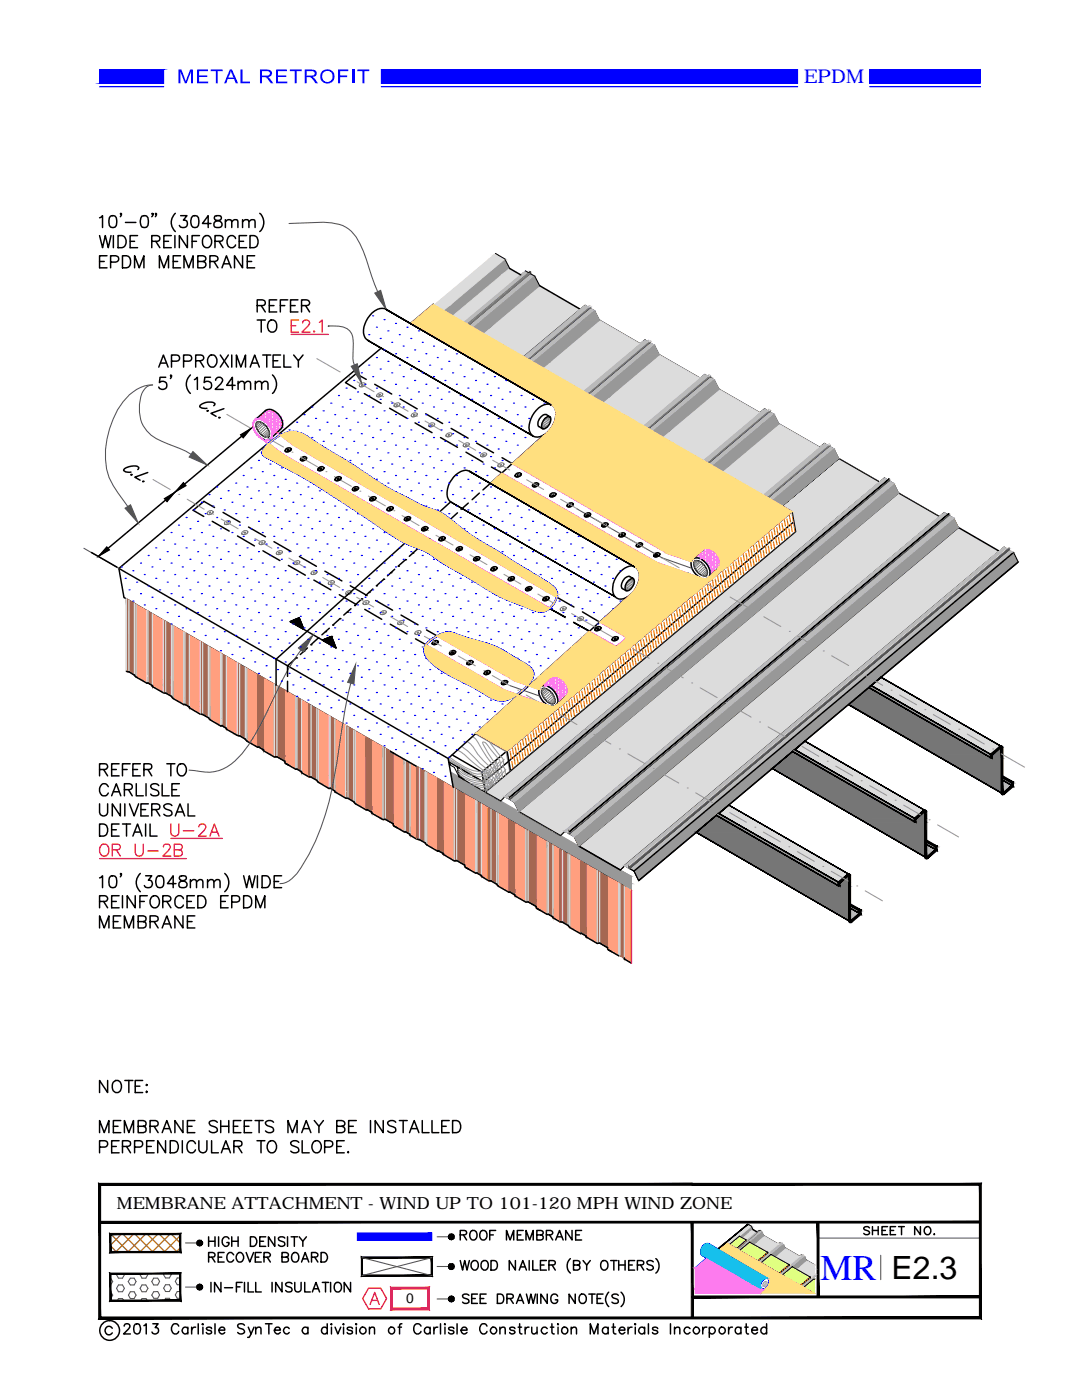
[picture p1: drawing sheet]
<svg xmlns="http://www.w3.org/2000/svg" width="216mm" height="279mm" viewBox="0 0 216 279" stroke-linecap="round" stroke-linejoin="round" font-family="sans-serif">
<defs><g id="words">
<text font-size="7.2" fill="#00f" x="163.7" y="255.4">MR</text>
<text font-size="6.4" x="177.9" y="255.2">E2.3</text>
<text font-size="3.8" fill="#00f" x="160.4" y="16.6">EPDM</text>
<text font-size="3.3" x="23.3" y="241.3">MEMBRANE ATTACHMENT - WIND UP TO 101-120 MPH WIND ZONE</text>
<text font-size="2.8" x="81" y="260.1">0</text>
</g></defs>
<!-- layer: SOLID -->
<g fill="#00f" stroke="#00f" stroke-width=".2">
<path d="M76.1 13.9v2.7l83-2.7zM76.1 16.6l83-2.7v2.7z"/>
<path d="M173.5 13.9v2.7l22.1-2.7zM173.5 16.6l22.1-2.7v2.7z"/>
<path d="M19.9 13.9v2.7l12.8-2.7zM19.9 16.6l12.8-2.7v2.7z"/>
</g>
<path d="M19.9 17.3h12.8M76.1 17.3h83M173.5 17.3h22.1" fill="none" stroke="#00f" stroke-width=".25"/>
<!-- layer: 0 -->
<g fill="#00f">
<path d="M35.6 13.9h.6l.9 2.3 .8-2.3h.6v2.7h-.4v-2.3l-.9 2.3h-.3l-.9-2.3v2.3h-.4z"/>
<path d="M39.3 13.9h2.2v.3h-1.8v.9h1.7v.3h-1.7v.9h1.8v.3h-2.2z"/>
<path d="M42.1 13.9h2.3v.3h-1v2.4h-.3v-2.4h-1z"/>
<path d="M48 13.9h.4v2.4h1.5v.3h-1.9z"/>
<path d="M55.1 13.9h2.1v.3h-1.7v.9h1.6v.3h-1.6v.9h1.8v.3h-2.2z"/>
<path d="M57.8 13.9h2.4v.3h-1v2.4h-.4v-2.4h-1z"/>
<path d="M67.5 13.9h2v.3h-1.6v.9h1.4v.3h-1.4v1.2h-.4z"/>
<path d="M45.9 13.9h.4l1.2 2.7h-.5l-.3-.8h-1.3l-.3 .8h-.4zM46.1 14.2l-.5 1.3h1z"/>
<path d="M51.9 13.9h1.8l.5 .3 .1 .3-.1 .5-.2 .2-.6 .2 .5 .4 .6 .8h-.5l-.5-.8-.6-.4h-.6v1.2h-.4zM52.3 14.2v.9h1.3l.3-.3-.1-.4-.3-.2z"/>
<path d="M60.8 13.9h1.8l.5 .3 .1 .4-.1 .4-.1 .2-.6 .2 .5 .4 .5 .8h-.4l-.6-.8-.5-.4h-.7v1.2h-.4zM61.2 14.2v.9h1.3l.3-.3v-.4l-.3-.2z"/>
<path d="M63.9 15.3a1.45 1.45 0 0 1 2.9 0 1.45 1.45 0 0 1-2.9 0zM64.3 15.3a1.08 1.08 0 0 0 2.1 0 1.08 1.08 0 0 0-2.1 0z"/>
</g>
<path d="M70.5 13.9v2.7" fill="none" stroke="#00f" stroke-width=".42"/>
<path d="M71.3 13.9h2.4v.3h-1v2.4h-.4v-2.4h-1z" fill="#00f"/>
<g fill="none" stroke="#000" stroke-width=".3">
<path d="M55.1 131.6v5.2M19.9 243.9v-7.6v7.6h118.2M72.2 251h14v3.6h-14zM173.5 245.1a.65 .65 0 0 0-1.1 .1l.1 .2 .9 .4 .1 .4a.72 .72 0 0 1-1.1 0M174.1 244.8v1.6M174.1 245.6h1.1M175.2 244.8v1.6M176 245.6h.7M177.1 244.8h-1.1v1.6h1.1M177.6 245.6h.7M178.7 244.8h-1.1v1.6h1.1M179.3 244.8h1.1"/>
<path d="M179.9 244.8v1.6M183.7 244.8v1.6l-1.2-1.6v1.6M184.6 245.1a.76 .76 0 0 1 1.1 .1 .76 .76 0 0 1-.3 1.1 .77 .77 0 0 1-.9-.3 .77 .77 0 0 1 .1-.9zM186.4 246.2l-.1 .1h.2M22.4 265.1a.8 .8 0 0 0-1.2-.2 .8 .8 0 0 0 0 1.2 .8 .8 0 0 0 1.2-.1M24.8 264.7l.1-.4h.8a.46 .46 0 0 1 .1 .7l-1.1 1.2h1.3M27 264.3a.64 .64 0 0 1 .9 .3 1.03 1.03 0 0 1-.6 1.6l-.3-.1a1.52 1.52 0 0 1 0-1.8zM28.7 264.6l.5-.4v2M30.5 264.2h1.1l-.6 .8a.67 .67 0 0 1 .5 1 .67 .67 0 0 1-1.2-.2M35.7 264.7a.74 .74 0 0 0-.9-.5 .74 .74 0 0 0-.6 .8v.5a.74 .74 0 0 0 .6 .7 .74 .74 0 0 0 .9-.5M37.5 265.2a.64 .64 0 0 0-1-.1 .64 .64 0 0 0 0 .9 .64 .64 0 0 0 1-.1M37.5 264.9v1.3"/>
<path d="M38.2 264.9v1.3M39 264.9a.65 .65 0 0 0-.8 .6M39.6 264.2v2M40.4 264.3h.2l-.1 .1zM40.5 264.9v1.3M42.2 265.2a.6 .6 0 0 0-1 0l.3 .3 .6 .1 .1 .3a.6 .6 0 0 1-1 0M42.9 264.2v2M43.7 265.5h1.1a.62 .62 0 0 0-.8-.6 .62 .62 0 0 0-.2 1 .6 .6 0 0 0 1 0M48.8 264.5a.76 .76 0 0 0-.7-.3 .76 .76 0 0 0-.7 .5l.4 .4 .8 .2 .2 .6a.89 .89 0 0 1-1.4 0M49.5 264.9l.6 1.3 .6-1.3M50.1 266.2l-.4 .7h-.3M51 265.2l.5-.3 .5 .1 .1 1.2"/>
<path d="M51 264.9v1.3M53 264.2h1.3M53.7 264.2v2M54.8 265.5h1.1a.64 .64 0 0 0-1-.5 .64 .64 0 0 0 .1 1.1 .57 .57 0 0 0 .9-.2M57.7 265.2a.64 .64 0 0 0-.9-.1 .64 .64 0 0 0 0 .9 .64 .64 0 0 0 .9-.1M61.4 265.2a.64 .64 0 0 0-.9-.1 .64 .64 0 0 0 0 .9 .64 .64 0 0 0 .9-.1M61.4 264.9v1.3M65.3 265.2a.64 .64 0 0 0-.9-.1 .64 .64 0 0 0 0 .9 .64 .64 0 0 0 .9-.1M65.3 264.2v2M66.1 264.2v.2zM66.1 264.9v1.3M66.9 264.9l.5 1.3 .6-1.3"/>
<path d="M68.6 264.2v.2zM68.6 264.9v1.3M70.3 265.2a.6 .6 0 0 0-1 0l.3 .3 .6 .1 .1 .3a.6 .6 0 0 1-1 0M71 264.3h.2l-.1 .1zM71.1 264.9v1.3M73.7 265.2l.5-.3 .4 .1 .1 1.2M73.7 264.9v1.3M79.4 264.9h.7M80.2 264.2l-.4 .1-.1 .3v1.6M84 264.7a.74 .74 0 0 0-.8-.5 .74 .74 0 0 0-.6 .8 .92 .92 0 0 0 .9 1.2l.5-.5M85.8 265.2a.64 .64 0 0 0-.9-.1 .64 .64 0 0 0 0 .9 .64 .64 0 0 0 .9-.1M85.8 264.9v1.3"/>
<path d="M86.6 264.9v1.3M87.3 264.9a.64 .64 0 0 0-.7 .6M87.9 264.2v2M88.8 264.2v.2zM88.8 264.9v1.3M90.6 265.2a.6 .6 0 0 0-1.1 0l.3 .3 .7 .1 .1 .3a.6 .6 0 0 1-1.1 0M91.2 264.2v2M92 265.5h1.2a.64 .64 0 0 0-1-.5 .64 .64 0 0 0 .1 1.1 .59 .59 0 0 0 .9-.2M97.2 264.7a.74 .74 0 0 0-.9-.5 .74 .74 0 0 0-.6 .8v.5a.74 .74 0 0 0 .6 .7 .74 .74 0 0 0 .9-.5M99.8 265.2l.5-.3 .4 .1 .1 1.2M99.8 264.9v1.3M102.8 265.2a.61 .61 0 0 0-1.1 0l.3 .3 .6 .1 .2 .3a.61 .61 0 0 1-1.1 0"/>
<path d="M103.4 264.9h.7M103.7 264.2v1.6l.1 .3 .4 .1M104.8 264.9v1.3M105.6 264.9a.64 .64 0 0 0-.8 .6M106.1 264.9v.9l.1 .3 .5 .1 .5-.4M107.2 264.9v1.3M109.2 265.2a.66 .66 0 0 0-1-.1 .66 .66 0 0 0 0 .9 .66 .66 0 0 0 1-.1M109.8 264.9h.7M110.1 264.2v1.6l.1 .3 .4 .1M111.3 264.3h.1v.1zM111.4 264.9v1.3M114 265.2l.4-.3 .5 .1 .1 1.2"/>
<path d="M114 264.9v1.3M117.8 266.2v-2l.7 2 .8-2v2M121.3 265.2a.64 .64 0 0 0-.9-.1 .64 .64 0 0 0 0 .9 .64 .64 0 0 0 .9-.1M121.3 264.9v1.3M122.1 264.9h.7M122.4 264.2v1.6l.1 .3 .4 .1M123.5 265.5h1.2a.62 .62 0 0 0-.9-.6 .62 .62 0 0 0-.2 1 .6 .6 0 0 0 1.1 0M125.3 264.9v1.3M126.1 264.9a.65 .65 0 0 0-.8 .6M126.6 264.3h.2v.1zM126.8 264.9v1.3M128.6 265.2a.66 .66 0 0 0-.9-.1 .66 .66 0 0 0 0 .9 .66 .66 0 0 0 .9-.1"/>
<path d="M128.6 264.9v1.3M129.4 264.2v2M131.2 265.2a.61 .61 0 0 0-1 0l.2 .3 .7 .1 .1 .3a.61 .61 0 0 1-1 0M133.8 264.2v2M134.6 265.2l.5-.3 .5 .1 .1 1.2M134.6 264.9v1.3M137.7 265.2a.66 .66 0 0 0-1-.1 .66 .66 0 0 0 0 .9 .66 .66 0 0 0 1-.1M140.2 264.9v1.3M141 264.9a.65 .65 0 0 0-.8 .6M141.5 265.2a.66 .66 0 0 1 1-.1 .66 .66 0 0 1 0 .9 .66 .66 0 0 1-1-.1M141.5 264.9v2M145.4 264.9v1.3"/>
<path d="M146.1 264.9a.64 .64 0 0 0-.7 .6M147.8 265.2a.64 .64 0 0 0-.9-.1 .64 .64 0 0 0 0 .9 .64 .64 0 0 0 .9-.1M147.8 264.9v1.3M148.6 264.9h.7M148.9 264.2v1.6l.1 .3 .4 .1M150 265.5h1.1a.62 .62 0 0 0-.8-.6 .62 .62 0 0 0-.2 1 .6 .6 0 0 0 1 0M153 265.2a.64 .64 0 0 0-1-.1 .64 .64 0 0 0 0 .9 .64 .64 0 0 0 1-.1M153 264.2v2"/>
<circle cx="21.9" cy="265.5" r="1.97"/>
<circle cx="72.4" cy="265.5" r=".67"/>
<circle cx="78.1" cy="265.5" r=".67"/>
<circle cx="98.5" cy="265.5" r=".66"/>
<circle cx="112.7" cy="265.5" r=".67"/>
<circle cx="139" cy="265.5" r=".66"/>
<circle cx="144.1" cy="265.5" r=".67"/>
</g>
<!-- layer: BORDER -->
<path d="M163.2 247.1h32.4M175.7 250.5v4.9" fill="none" stroke="#545454" stroke-width=".21"/>
<!-- layer: NOTES -->
<g fill="none" stroke="#000" stroke-width=".3">
<path d="M19.9 43.5l.6-.5v2.4M19.9 47l.6 2.4 .5-2.4 .6 2.4 .6-2.4M19.9 52.2h.9M21.4 51h-1.5v2.5h1.5M22.1 43.1a.85 .85 0 0 1 1.1 .4 2.21 2.21 0 0 1-.2 1.8 .85 .85 0 0 1-1.2-.3 2.21 2.21 0 0 1 .3-1.9zM22.1 52.3h1a.64 .64 0 0 0 .6-.6 .64 .64 0 0 0-.6-.7h-1v2.5M22.6 47v2.4M23.6 47h.8a1.29 1.29 0 0 1 .8 1.2 1.29 1.29 0 0 1-.8 1.2h-.8zM24.2 42.7l-.1 .1-.1-.1h.2l-.2 .6M24.4 51h.8a1.29 1.29 0 0 1 .9 1.2 1.29 1.29 0 0 1-.9 1.3h-.8zM25 44.4h2.1M26 48.2h.9"/>
<path d="M26.9 53.5v-2.5l.9 2.5 .9-2.5v2.5M27.4 47h-1.4v2.4h1.4M28.3 43.1a.89 .89 0 0 1 1.2 .4 2.21 2.21 0 0 1-.2 1.8 .85 .85 0 0 1-1.2-.3 2.01 2.01 0 0 1 .2-1.9zM30.3 48.2l1.4-.1a.59 .59 0 0 0 0-1l-1.4-.1v2.4M30.5 42.7l-.1 .1-.1-.1h.2v.2l-.2 .4M31.1 48.2l.8 1.2M31.2 42.7l-.1 .1-.1-.1h.2l-.2 .6M31.8 53.5v-2.5l.9 2.5 .9-2.5v2.5M32.7 48.2h.9M34.2 47h-1.5v2.4h1.5M34.6 52.2h.8M34.9 47v2.4"/>
<path d="M35 42.6a2.44 2.44 0 0 0 0 3.6M36 43h1.3l-.7 .9a.77 .77 0 0 1 .8 .9 .77 .77 0 0 1-1 .6l-.4-.1-.2-.3M36 51h-1.4v2.5h1.4M36.7 53.5v-2.5l.9 2.5 .9-2.5v2.5M37.4 47v2.4l-1.6-2.4v2.4M38.3 48.2h.9M38.5 43.1a.85 .85 0 0 1 1.1 .4 2.21 2.21 0 0 1-.3 1.8 .85 .85 0 0 1-1.1-.3 1.88 1.88 0 0 1 .3-1.9zM39.5 52.2l1.3-.1a.51 .51 0 0 0 0-.9l-1.3-.2v2.5h1a.64 .64 0 0 0 .6-.7 .64 .64 0 0 0-.6-.6M39.8 47h-1.5v2.4M40.8 47.1a1.11 1.11 0 0 1 1.3 .4 1.11 1.11 0 0 1 0 1.4 .88 .88 0 0 1-1 .5 .88 .88 0 0 1-.7-.9 1.39 1.39 0 0 1 .4-1.4zM41.9 52.2l1.3-.1a.51 .51 0 0 0 0-.9l-1.3-.2v2.5M42.1 44.6h-1.7l1.1-1.6v2.4"/>
<path d="M42.7 52.2l.8 1.3M42.9 43.1l-.1 .5a1.4 1.4 0 0 0 1.1 .6 .65 .65 0 0 1 .1 1.1 1.01 1.01 0 0 1-1.3-.3 .73 .73 0 0 1 .7-.9l.6-.3 .2-.4a.97 .97 0 0 0-1.3-.3zM42.9 48.2l1.4-.1a.59 .59 0 0 0 0-1l-1.4-.1v2.4M43.7 48.2l.8 1.2M44.3 53.5l.9-2.5 .9 2.5M44.6 52.6h1.2M45 44.3a.83 .83 0 0 1 1.1-.4l.1 1.5M45 43.8v1.6M46.2 44.3a.83 .83 0 0 1 1.2-.4l.1 1.5M47 47.6a.87 .87 0 0 0-1-.6 .87 .87 0 0 0-.7 .9 1.03 1.03 0 0 0 .2 1.2 1.03 1.03 0 0 0 1.2 .2l.3-.4M47.7 48.2h.9M48.4 44.3a.83 .83 0 0 1 1.1-.4l.2 1.5"/>
<path d="M48.4 51v2.5l-1.6-2.5v2.5M48.4 43.8v1.6M49.2 47h-1.5v2.4h1.5M49.3 52.2h.9M49.7 44.3a.83 .83 0 0 1 1.1-.4l.1 1.5M49.9 47h.8a1.29 1.29 0 0 1 .8 1.2 1.29 1.29 0 0 1-.8 1.2h-.8zM50.8 51h-1.5v2.5h1.5M51.8 42.6a2.44 2.44 0 0 1 0 3.6M55.2 59.8h-1.5v2.5h1.5M57.4 59.8h-1.5v2.5M59.5 59.8h-1.5v2.5h1.5M31.7 73.3l.9-2.4 .9 2.4"/>
<path d="M32.1 72.5h1.1M33.1 75.3h-1.2l-.1 1.1a.85 .85 0 0 1 1.3-.1 .85 .85 0 0 1-.2 1.3 .85 .85 0 0 1-1.2-.4M34.2 72.1h1a.61 .61 0 0 0 .7-.6 .61 .61 0 0 0-.7-.6h-1v2.4M34.2 75l-.1 .1v-.3a.47 .47 0 0 1-.1 .8M36.6 72.1h1a.61 .61 0 0 0 .7-.6 .61 .61 0 0 0-.7-.6h-1v2.4M38 74.8a2.49 2.49 0 0 0 0 3.7M38.8 75.8l.6-.5v2.4M39 72h1.1a.64 .64 0 0 0 .6-.7l-.3-.4h-1.4v2.4M39.8 72l.9 1.3M41.9 70.9a1.16 1.16 0 0 1 1.3 .6 1.16 1.16 0 0 1-.2 1.4l-.4 .4a1.28 1.28 0 0 1-1.2-.9 1.28 1.28 0 0 1 .5-1.5zM42 75.3h-1.1l-.2 1.1a.84 .84 0 0 1 1.3-.1 .84 .84 0 0 1-.1 1.2 .84 .84 0 0 1-1.2-.3M43 75.9l.2-.3 .3-.3 .7 .1a.52 .52 0 0 1 .1 .8l-1.4 1.5h1.6"/>
<path d="M44 70.9l1.6 2.4M45.6 70.9l-1.6 2.4M46.2 70.9v2.4M46.9 76.9h-1.7l1.2-1.6v2.4M47.2 73.3v-2.4l.9 2.4 .9-2.4v2.4M47.5 76.6l.6-.5 .6 .1 .1 1.5M47.5 76.1v1.6M48.8 76.6l.5-.5 .6 .1 .1 1.5M49.9 73.3l.9-2.4 .9 2.4M50.3 72.5h1.1M50.9 76.6l.6-.5 .6 .1 .1 1.5M50.9 76.1v1.6"/>
<path d="M51.3 61l1.4-.1a.59 .59 0 0 0 0-.9l-1.4-.2v2.5M51.3 63.9h1.6M52.1 61l.8 1.3M52.1 63.9v2.4M52.2 76.6l.6-.5 .6 .1 .1 1.5M52.4 70.9h1.6M53.2 70.9v2.4M53.6 64.2a.89 .89 0 0 1 1-.3 .89 .89 0 0 1 .6 .9 1.03 1.03 0 0 1-.2 1.1 1.03 1.03 0 0 1-1.1 .3 1.51 1.51 0 0 1-.3-2zM53.7 61h1M54.4 74.8a2.49 2.49 0 0 1 0 3.7M54.5 72h.9M55.9 61h.9"/>
<path d="M56 70.9h-1.5v2.4h1.5M56.7 70.9v2.4h1.4M58 61h.9M58.6 70.9l.9 1.1 1-1.1M59.5 72v1.3M60.2 61l1.3-.1a.54 .54 0 0 0 0-.9l-1.3-.2v2.5M61 61l.8 1.3M26.3 94.7l-.2 .1h.2M27.5 93.7l.2-.3a1.66 1.66 0 0 0-1.9-.3 1.35 1.35 0 0 0-1.1 .7 1.29 1.29 0 0 0 1.4 .4M28.7 96l-.2 .1h.2M29.5 94.3l-2.6 .9 1.1 .6M41.5 81.9l-.2 .1h.2"/>
<path d="M42.6 81l.3-.4a2.04 2.04 0 0 0-2.5 0l-.6 .5a1.26 1.26 0 0 0 1.5 .4M43.9 83.3h-.2l.2 .1M44.7 81.6l-2.6 .9 1 .6M19.9 153.6h1a.65 .65 0 0 0 .6-.7l-.2-.4-1.4-.1v2.4M20.7 153.6l.8 1.2M21.6 157a.89 .89 0 0 0-1-.6 .89 .89 0 0 0-.7 .9 1.09 1.09 0 0 0 .2 1.2 1.09 1.09 0 0 0 1.2 .2l.3-.4M22.3 158.8l.9-2.4 .9 2.4M22.3 153.6h.9M22.6 158h1.2M23.8 152.4h-1.5v2.4h1.5M24.4 153.6h1M24.8 157.6l1.4-.1a.59 .59 0 0 0 0-1l-1.4-.1v2.4"/>
<path d="M25.6 157.6l.8 1.2M26 152.4h-1.6v2.4M26.5 153.6h.9M27.2 156.4v2.4h1.4M28 152.4h-1.5v2.4h1.5M28.7 153.6l1.4-.2a.59 .59 0 0 0 0-.9l-1.4-.1v2.4M29.1 156.4v2.4M29.5 153.6l.8 1.2M31.7 156.8a.89 .89 0 0 0-.9-.4 .89 .89 0 0 0-.7 .6l.2 .3 .9 .4a.63 .63 0 0 1 .3 1 1.22 1.22 0 0 1-1.4-.2M32.4 156.4v2.4h1.4M33.3 152.4h1.6M34.1 152.4v2.4"/>
<path d="M34.3 157.6h.9M35.8 152.5a1.16 1.16 0 0 1 1.3 .5 1.16 1.16 0 0 1-.2 1.5l-.4 .3a1.28 1.28 0 0 1-1.2-.9 1.28 1.28 0 0 1 .5-1.4zM35.8 156.4h-1.5v2.4h1.5M19.9 160.4v1.8a.81 .81 0 0 0 .8 .7 .81 .81 0 0 0 .8-.7v-1.8M19.9 164.5h.8a1.29 1.29 0 0 1 .8 1.2 1.29 1.29 0 0 1-.8 1.2h-.8zM19.9 175.2l.6-.4v2.4M19.9 179.9h1a.59 .59 0 0 0 .6-.7l-.2-.3-.4-.1h-1v2.4M20.7 179.9l.8 1.3M22.1 174.9a.85 .85 0 0 1 1.1 .3 2.21 2.21 0 0 1-.2 1.9 .85 .85 0 0 1-1.2-.4 2.21 2.21 0 0 1 .3-1.8zM22.3 165.6h.9M22.3 179.9h.9M23.8 164.5h-1.5v2.4h1.5"/>
<path d="M23.8 178.8h-1.5v2.4h1.5M24 160.4v2.4l-1.6-2.4v2.4M24.2 174.4l-.1 .1-.1-.1h.2l-.2 .6M24.4 164.5h1.6M24.4 178.8v2.4M24.9 160.4v2.4M25.2 164.5v2.4M25.8 160.4l1 2.4 .9-2.4M26.5 166.9l.9-2.4 .9 2.4M26.9 166.1h1.1M27 178.8v2.4l-1.6-2.4v2.4M27.9 179.9h.9"/>
<path d="M28 174.3a2.44 2.44 0 0 0 0 3.7M28.1 161.6h1M29.1 174.8h1.2l-.7 .9a.77 .77 0 0 1 .8 .8 .77 .77 0 0 1-1 .7l-.3-.1-.3-.4M29.1 164.5v2.4M29.4 178.8h-1.5v2.4M29.6 160.4h-1.5v2.4h1.5M29.9 164.5v2.4h1.4M30.2 179.1a.9 .9 0 0 1 1-.3 .9 .9 0 0 1 .6 .9 1.06 1.06 0 0 1-.2 1.1 1.06 1.06 0 0 1-1.2 .2 1.45 1.45 0 0 1-.2-1.9zM30.3 161.6l1.4-.1a.61 .61 0 0 0 0-.9l-1.4-.2v2.4M31.1 161.6l.8 1.2M31.5 174.9a.85 .85 0 0 1 1.1 .3 2.21 2.21 0 0 1-.2 1.9 .85 .85 0 0 1-1.2-.4 1.88 1.88 0 0 1 .3-1.8zM32.5 179.9l1.3-.1a.55 .55 0 0 0 0-.9l-1.3-.1v2.4"/>
<path d="M33.3 179.9l.8 1.3M34.3 160.8a1.06 1.06 0 0 0-1.6 0v.2a1.24 1.24 0 0 0 1.1 .7 .58 .58 0 0 1 .5 .4 .58 .58 0 0 1-.2 .6 1.13 1.13 0 0 1-1.4-.2M35 162.8l.9-2.4 .9 2.4M35.1 176.3h-1.7l1.2-1.5v2.4M35.4 162h1.1M35.9 174.9l-.1 .4a1.4 1.4 0 0 0 1.1 .6 .65 .65 0 0 1 .2 1.2 1.01 1.01 0 0 1-1.4-.4 .73 .73 0 0 1 .7-.9l.7-.3 .1-.4a.97 .97 0 0 0-1.3-.2zM36.6 179.4a.87 .87 0 0 0-1-.6 .87 .87 0 0 0-.7 .9 1.03 1.03 0 0 0 .2 1.1 1.03 1.03 0 0 0 1.2 .2l.3-.4M37.3 179.9h.9M37.5 160.4v2.4h1.4M38 176l.5-.5 .6 .2 .1 1.5M38 175.5v1.7M38.8 178.8h-1.5v2.4h1.5"/>
<path d="M39.2 176l.6-.5 .6 .2 .1 1.5M39.5 178.8h.8a1.29 1.29 0 0 1 .8 1.2 1.29 1.29 0 0 1-.8 1.2h-.8zM41.4 176l.6-.5 .6 .2 .1 1.5M41.4 175.5v1.7M42.7 176l.5-.5 .6 .2 .1 1.5M44 179.9h1M44.8 174.3a2.44 2.44 0 0 1 0 3.7M45.5 178.8h-1.5v2.4h1.5M48.6 174.8l.6 2.4 .6-2.4 .5 2.4 .6-2.4M48.6 178.8h.8a1.29 1.29 0 0 1 .9 1.2 1.29 1.29 0 0 1-.9 1.2h-.8zM51.4 174.8v2.4M52.3 174.8h.8a1.26 1.26 0 0 1 .8 1.2 1.26 1.26 0 0 1-.8 1.2h-.8z"/>
<path d="M54.7 175.9h.9M56.2 174.8h-1.5v2.4h1.5M19.9 185.2v-2.4l.9 2.4 .9-2.4v2.4M22.6 183.9h1M24.1 182.8h-1.5v2.4h1.5M24.8 185.2v-2.4l.9 2.4 .9-2.4v2.4M27.6 183.9l1.3-.1a.56 .56 0 0 0 0-.9l-1.3-.1v2.4l1.3-.1a.65 .65 0 0 0 .2-.7 .65 .65 0 0 0-.5-.5M29.9 183.9l1.4-.1a.56 .56 0 0 0 0-.9l-1.4-.1v2.4M30.7 183.9l.9 1.3M32.4 185.2l.9-2.4 .9 2.4M32.7 184.4h1.1M36.5 182.8v2.4l-1.6-2.4v2.4"/>
<path d="M37.4 183.9h.9M38.9 182.8h-1.5v2.4h1.5M46.2 180l1.4-.1a.65 .65 0 0 0 .2-.7 .65 .65 0 0 0-.5-.4h-1.1v2.4M51 181.2v-2.4l1 2.4 .8-2.4v2.4M21.5 215.6v2.4l-1.6-2.4v2.4M22.6 216a.89 .89 0 0 1 1-.3 .89 .89 0 0 1 .6 .9 1.03 1.03 0 0 1-.2 1.1 1.03 1.03 0 0 1-1.1 .2 1.51 1.51 0 0 1-.3-1.9zM24.9 215.6h1.6M25.7 215.6v2.4M27 216.8h.9M28.5 215.6h-1.5v2.4h1.5M29.1 216.6l.2-.2 .1 .2zM29.1 217.9l.2-.1 .1 .1-.1 .1z"/>
<path d="M19.9 226v-2.4l.9 2.4 .9-2.4v2.4M19.9 228.9h1a.64 .64 0 0 0 .6-.6 .64 .64 0 0 0-.6-.6h-1v2.4M22.3 228.8h.9M22.6 224.8h1M23.8 227.7h-1.5v2.4h1.5M24.1 223.6h-1.5v2.4h1.5M24.4 228.8l1.4-.1a.56 .56 0 0 0 0-.9l-1.4-.1v2.4M24.8 226v-2.4l.9 2.4 .9-2.4v2.4M25.2 228.8l.8 1.3M26.9 228.9h1a.64 .64 0 0 0 .6-.6 .64 .64 0 0 0-.6-.6h-1v2.4M27.6 224.8l1.3-.1a.59 .59 0 0 0 0-.9l-1.3-.2v2.4l1.3-.1a.65 .65 0 0 0 .2-.7 .65 .65 0 0 0-.5-.4M29.3 228.8h.9"/>
<path d="M29.9 224.8l1.4-.1a.59 .59 0 0 0 0-.9l-1.4-.2v2.4M30.7 227.7h-1.4v2.4h1.4M30.7 224.8l.9 1.2M32.4 226l.9-2.4 .9 2.4M32.7 225.2h1.1M33 227.7v2.4l-1.5-2.4v2.4M34 227.7h.8a1.29 1.29 0 0 1 .8 1.2 1.29 1.29 0 0 1-.8 1.2h-.8zM36.4 227.7v2.4M36.5 223.6v2.4l-1.6-2.4v2.4M37.4 224.8h.9M38.9 223.6h-1.5v2.4h1.5M39 228.2a.87 .87 0 0 0-1-.5 .87 .87 0 0 0-.7 .9 1.03 1.03 0 0 0 .2 1.1 1.03 1.03 0 0 0 1.2 .2l.3-.4"/>
<path d="M39.7 227.7v1.7a.82 .82 0 0 0 .8 .7 .82 .82 0 0 0 .8-.7v-1.7M42.2 227.7v2.4h1.4M43.4 224a1.08 1.08 0 0 0-1.6 0l.1 .4 .3 .3a1.24 1.24 0 0 1 1.2 .7 .83 .83 0 0 1-.6 .7 .83 .83 0 0 1-.8-.2l-.2-.2M44 224.8h1.6M44 223.6v2.4M44.2 230.1l.9-2.4 .9 2.4M44.5 229.3h1.1M45.6 223.6v2.4M46.6 224.8h.9M46.7 228.8l1.4-.1a.56 .56 0 0 0 0-.9l-1.4-.1v2.4M47.5 228.8l.8 1.3M48.1 223.6h-1.5v2.4h1.5"/>
<path d="M48.7 224.8h1M50.2 223.6h-1.5v2.4h1.5M50.9 223.6h1.6M51.3 227.7h1.5M51.7 223.6v2.4M52.1 227.7v2.4M53.6 228a.9 .9 0 0 1 1-.3 .9 .9 0 0 1 .6 .9 1.06 1.06 0 0 1-.3 1.1 1.06 1.06 0 0 1-1.1 .2 1.45 1.45 0 0 1-.2-1.9zM54.6 224a1.06 1.06 0 0 0-1.6 0v.2a1.24 1.24 0 0 0 1.1 .7 .58 .58 0 0 1 .5 .4 .58 .58 0 0 1-.2 .6 1.13 1.13 0 0 1-1.4-.2M57.5 226v-2.4l.8 2.4 1-2.4v2.4M59.6 228a1.06 1.06 0 0 0-1.6 0 .61 .61 0 0 0 .5 .7l.7 .2a.58 .58 0 0 1 .4 .5 .58 .58 0 0 1-.2 .5 1.13 1.13 0 0 1-1.4-.2M60.2 226l.9-2.4 .9 2.4M60.3 227.7v2.4h1.4"/>
<path d="M60.6 225.2h1.1M62.5 228a.9 .9 0 0 1 1-.3 .9 .9 0 0 1 .6 .9 1.06 1.06 0 0 1-.2 1.1 1.06 1.06 0 0 1-1.2 .2 1.45 1.45 0 0 1-.2-1.9zM62.7 223.6l.9 1.2 .9-1.2M63.6 224.8v1.2M64.8 228.9h1a.64 .64 0 0 0 .6-.6 .64 .64 0 0 0-.6-.6h-1v2.4M67.2 224.8l1.4-.1a.54 .54 0 0 0 0-.9l-1.4-.2v2.4h1a.64 .64 0 0 0 .6-.6 .64 .64 0 0 0-.6-.6M67.2 228.8h.9M68.7 227.7h-1.5v2.4h1.5M69.5 229.8l-.1 .1 .1 .2 .1-.2M69.6 224.8h.9M71.1 223.6h-1.5v2.4h1.5M73.9 223.6v2.4"/>
<path d="M76.5 223.6v2.4l-1.6-2.4v2.4M79 224a1.06 1.06 0 0 0-1.6 0v.2a1.24 1.24 0 0 0 1.1 .7l.3 .1a.56 .56 0 0 1 0 .9 1.13 1.13 0 0 1-1.4-.2M79.7 223.6h1.6M80.4 223.6v2.4M81.7 226l.9-2.4 1 2.4M82.1 225.2h1.1M84.3 223.6v2.4h1.3M86.2 223.6v2.4h1.4M88.2 224.8h.8M89.6 223.6h-1.4v2.4h1.4M90.3 223.6h.8a1.29 1.29 0 0 1 .8 1.2 1.29 1.29 0 0 1-.8 1.2h-.8zM41.6 250.9l1.1-.1 .2-.3-.1-.3-.4-.2h-.8v1.9"/>
<path d="M41.6 246.8v1.9M41.6 247.7h1.3M42.1 255.9v1.9M42.3 250.9l.6 1M42.9 246.8v1.9M43.5 250.9h.8M43.6 246.8v1.9M44.1 255.9v1.9l-1.3-1.9v1.9M44.7 250h-1.2v1.9h1.2M44.8 257h1.6M45.7 247.3a.64 .64 0 0 0-1-.4 1.01 1.01 0 0 0-.4 1.1 1.01 1.01 0 0 0 1 .7 .7 .7 0 0 0 .4-.7h-.4M46.2 247.7h1.3"/>
<path d="M46.2 246.8v1.9M46.6 250.4a.7 .7 0 0 0-.8-.4 .7 .7 0 0 0-.5 .7 .77 .77 0 0 0 .3 1.1 .77 .77 0 0 0 1-.4M47.2 256.8h.7M47.3 250.3a.78 .78 0 0 1 1.1-.1 .78 .78 0 0 1 .2 .9 .74 .74 0 0 1-.7 .8 .74 .74 0 0 1-.8-.8zM47.5 246.8v1.9M48.3 255.9h-1.1v1.9M48.8 255.9v1.9M49.1 250l.7 1.9 .8-1.9M49.5 255.9v1.9h1.1M50 246.8h.6a1.02 1.02 0 0 1 .7 1 1.02 1.02 0 0 1-.7 .9h-.6zM50.9 250.9h.8M51 255.9v1.9h1.1"/>
<path d="M51.8 247.7h.8M52.1 250h-1.2v1.9h1.2M52.7 250.9l1-.1 .2-.5-.4-.3h-.8v1.9M53 246.8h-1.2v1.9h1.2M53.3 250.9l.6 1M54.3 255.9v1.9M54.8 246.8v1.9l-1.2-1.9v1.9M56.3 250.9l1.1-.1 .1-.3v-.3l-.4-.2h-.8v1.9h.8l.4-.2v-.5l-.1-.2-.3-.1M56.3 255.9v1.9l-1.3-1.9v1.9M56.8 247.1a.74 .74 0 0 0-1.2 .2l.1 .3 .7 .2a.45 .45 0 0 1 .4 .3 .45 .45 0 0 1-.1 .5 .8 .8 0 0 1-1.1-.2M57.4 246.8v1.9M58.1 246.8h1.3"/>
<path d="M58.3 256.2a.74 .74 0 0 0-1.3 .2l.2 .3 .9 .3a.5 .5 0 0 1 0 .8 .87 .87 0 0 1-1.1-.3M58.3 250.3a.78 .78 0 0 1 1.1-.2 .78 .78 0 0 1 .2 1 .77 .77 0 0 1-1 .7 .77 .77 0 0 1-.4-1.1zM58.7 246.8v1.9M58.8 255.9v1.4a.64 .64 0 0 0 .7 .5 .64 .64 0 0 0 .6-.5v-1.4M59.7 246.8l.7 .9 .7-.9M60.2 251.9l.7-1.9 .7 1.9M60.4 247.7v1M60.4 251.2h1M60.8 255.9v1.9h1.1M62.2 250.9h.8l.3-.2a.41 .41 0 0 0-.1-.6l-1-.1v1.9M62.3 257.8l.7-1.9 .8 1.9M62.6 257.2h.9"/>
<path d="M62.8 250.9l.6 1M64.1 250h.6a1.02 1.02 0 0 1 .7 .9 1.02 1.02 0 0 1-.7 1h-.6zM64.3 255.9h1.3M65 255.9v1.9M66 255.9v1.9M66.9 256.2a.71 .71 0 0 1 .8-.2 .71 .71 0 0 1 .4 .7 .85 .85 0 0 1-.2 .9 .85 .85 0 0 1-.9 .2l-.3-.7zM69.9 255.9v1.9l-1.2-1.9v1.9M91.8 246.5l1.1-.1 .2-.3-.1-.4-.4-.1h-.8v1.9M91.8 251.6l.5 1.9 .4-1.9 .5 1.9 .5-1.9M92.5 246.5l.6 1M93.6 258.5a.73 .73 0 0 0-1.3 .2l.2 .3 .7 .2a.43 .43 0 0 1 .4 .4 .43 .43 0 0 1-.2 .4 .86 .86 0 0 1-1.1-.1M93.9 245.8a.71 .71 0 0 1 .8-.2 .71 .71 0 0 1 .5 .7 .85 .85 0 0 1-.2 .9 .85 .85 0 0 1-.9 .2l-.4-.7z"/>
<path d="M94.1 259.2h.7M94.2 251.8a.76 .76 0 0 1 1-.1 .76 .76 0 0 1 .2 1 .72 .72 0 0 1-.7 .8 .72 .72 0 0 1-.7-.8zM95.3 258.3h-1.2v1.8h1.2M95.8 259.2h.7M95.9 245.8a.71 .71 0 0 1 .8-.2 .71 .71 0 0 1 .5 .7 .85 .85 0 0 1-.2 .9 .85 .85 0 0 1-.9 .2l-.4-.7zM96.2 251.8a.78 .78 0 0 1 1-.1 .78 .78 0 0 1 .2 1 .72 .72 0 0 1-.7 .8 .72 .72 0 0 1-.7-.8zM97 258.3h-1.2v1.8h1.2M97.7 246.5h.7M98 251.6h.6a1.02 1.02 0 0 1 .7 .9 1.02 1.02 0 0 1-.7 1h-.6zM98.9 245.6h-1.2v1.9M99.2 258.3h.7a.99 .99 0 0 1 .6 .9 .99 .99 0 0 1-.6 .9h-.7zM101.1 247.5v-1.9l.7 1.9 .7-1.9v1.9"/>
<path d="M101.1 259.2l1.1-.1 .2-.3-.1-.4-.3-.1h-.9v1.8M101.8 259.2l.6 .9M102.8 251.6v1.9l-1.2-1.9v1.9M103.2 246.5h.7M103.3 259.5h.9M103.6 253.5l.7-1.9 .7 1.9M103.9 252.8h.8M104.4 245.6h-1.2v1.9h1.2M105 247.5v-1.9l.7 1.9 .7-1.9v1.9M105 258.3l.5 1.8 .4-1.8 .5 1.8 .5-1.8M105.6 251.6v1.9M106.3 251.6v1.9h1.1"/>
<path d="M107.1 246.5l1.1-.1a.4 .4 0 0 0 .2-.4 .4 .4 0 0 0-.2-.4h-1.1v1.9h.8a.51 .51 0 0 0 .5-.5 .51 .51 0 0 0-.5-.5M107.2 258.3v1.8M107.8 252.5h.8M109 246.5l1.1-.1 .2-.5-.5-.3h-.8v1.9M109 251.6h-1.2v1.9h1.2M109.2 258.3v1.8l-1.3-1.8v1.8M109.5 252.5l1.1-.1 .2-.3-.1-.4-.3-.1h-.9v1.9M109.7 246.5l.6 1M110.2 252.5l.6 1M110.9 247.5l.7-1.9 .8 1.9M111.2 246.8h.9M111.3 258.7a.7 .7 0 0 0-.8-.4 .7 .7 0 0 0-.6 .7 .77 .77 0 0 0 .3 1 .77 .77 0 0 0 1.1-.3v-.3h-.5"/>
<path d="M113.8 251.2a1.93 1.93 0 0 0 0 2.9M114.1 245.6v1.9l-1.2-1.9v1.9M114.4 252.5l1.1-.1a.4 .4 0 0 0 .2-.4 .4 .4 0 0 0-.2-.3l-1.1-.1v1.9h.8a.51 .51 0 0 0 .5-.5 .51 .51 0 0 0-.5-.5M114.8 258.3v1.8l-1.2-1.8v1.8M114.9 246.5h.7M115.7 258.5a.86 .86 0 0 1 1.2 .2 .86 .86 0 0 1-.1 1.2 .76 .76 0 0 1-1 .1 .76 .76 0 0 1-.3-1zM116 245.6h-1.1v1.9h1.1M116.3 251.6l.8 .9 .7-.9M117.1 252.5v1M117.5 258.3h1.3M118.1 258.3v1.8M119.1 259.2h.8"/>
<path d="M120 251.8a.78 .78 0 0 1 1-.1 .78 .78 0 0 1 .3 1 .72 .72 0 0 1-.7 .8 .72 .72 0 0 1-.7-.8zM120.3 258.3h-1.2v1.8h1.2M121.5 257.9a1.93 1.93 0 0 0 0 2.9M121.8 251.6h1.3M122.5 251.6v1.9M123.4 258.5a.74 .74 0 0 0-1.3 .2l.2 .3 .7 .2a.45 .45 0 0 1 .4 .5 .45 .45 0 0 1-.4 .4h-.4l-.5-.2M123.5 252.5h1.2M123.5 251.6v1.9M123.9 257.9a1.93 1.93 0 0 1 0 2.9M124.7 251.6v1.9M125.4 252.5h.8M126.6 251.6h-1.2v1.9h1.2"/>
<path d="M127.2 252.5l1-.1a.4 .4 0 0 0 .3-.4 .4 .4 0 0 0-.3-.3l-1-.1v1.9M127.8 252.5l.7 1M130.4 251.8a.73 .73 0 0 0-1.3 .2l.2 .3 .8 .3 .3 .6a.8 .8 0 0 1-1.3 0M130.9 251.2a1.93 1.93 0 0 1 0 2.9M103.1 260.1l.7-1.8 .7 1.8"/>
</g>
<!-- layer: MEMBRANE1 -->
<path d="M71.3 247.6h14.9v-1.5zM71.3 246.1h14.9l-14.9 1.5z" fill="#00f" stroke="#00f" stroke-width=".2"/>
<!-- layer: LEADERS -->
<path d="M37 248.1h2.8M37 256.9h2.8M87.2 246.8h2.9M87.2 252.8h2.9M87.2 259.2h2.9" fill="none" stroke="#545454" stroke-width=".21"/>
<!-- layer: BORDER -->
<g fill="#000" stroke="#000" stroke-width=".2">
<path d="M138.1 236.2v.3l57.7-.3zM138.1 236.5l57.7-.3-.4 .3zM195.8 236.2l-.4 .3 .4 26.7zM195.4 236.5l.4 26.7-.4-.4zM19.7 263.2h176.1l-.4-.4zM19.7 263.2l.4-.4h175.3zM19.7 236.2v27l.4-.4zM19.7 236.2l.4 .3v26.3zM19.7 236.2l.4 .3 118-.3zM20.1 236.5l118-.3v.3z"/>
<path d="M163 243.9v14.9h.4zM163 243.9h.4v14.9z"/>
<path d="M19.9 244.1h175.7v-.4zM19.9 243.7h175.7l-175.7 .4z"/>
<path d="M138.1 259h57.5v-.4zM138.1 258.6h57.5l-57.5 .4z"/>
<path d="M137.9 243.9v19.1h.4zM137.9 243.9h.4v19.1z"/>
</g>
<!-- layer: 0 -->
<g fill="#000" stroke="#000" stroke-width=".2">
<path d="M21.9 246.2l.3 .2 13.9-.2zM22.2 246.4l13.9-.2-.2 .2zM36.1 246.2l-.2 .2 .2 3.6zM35.9 246.4l.2 3.6-.2-.2zM21.9 250h14.2l-.2-.2zM21.9 250l.3-.2h13.7zM21.9 246.2v3.8l.3-.2zM21.9 246.2l.3 .2v3.4z"/>
<path d="M22.2 254.3h13.7l.2-.2zM21.9 254.1h14.2l-13.9 .2zM21.9 254.1l.3 5.3v-5.1zM21.9 254.1l.3 5.3-.3 .3zM21.9 259.7l14-.3h-13.7zM21.9 259.7l14-.3 .2 .3zM35.9 254.3v5.1l.2 .3zM36.1 254.1v5.6l-.2-5.4z"/>
<path d="M39.3 248.1v.3l.5-.3zM39.3 248.4l.5-.3-.2 .5zM39.8 248.1l-.2 .5 .2 .1z"/>
<path d="M39.3 256.9v.3l.5-.3zM39.3 257.2l.5-.3-.2 .5zM39.8 256.9l-.2 .5 .2 .1z"/>
<path d="M39.6 247.6l.2 .5v-.6zM39.6 247.6l.2 .5-.5-.3zM39.3 247.8v.3h.5z"/>
<path d="M39.8 248.1v.6l.3-.1zM39.8 248.1l.6 .3-.3 .2zM39.8 248.1l.6 .3v-.3z"/>
<path d="M39.6 256.4l.2 .5v-.6zM39.6 256.4l.2 .5-.5-.3zM39.3 256.6v.3h.5z"/>
<path d="M39.8 256.9v.6l.3-.1zM39.8 256.9l.6 .3-.3 .2zM39.8 256.9l.6 .3v-.3z"/>
<path d="M39.8 248.1h.6v-.3zM40.1 247.6l.3 .2-.6 .3zM39.8 247.5v.6l.3-.5z"/>
<path d="M39.8 256.9h.6v-.3zM40.1 256.4l.3 .2-.6 .3zM39.8 256.3v.6l.3-.5z"/>
<path d="M72.1 250.9l.2 .2 14-.2zM72.3 251.1l14-.2-.3 .2zM86.3 250.9l-.3 .2 .3 3.6zM86 251.1l.3 3.6-.3-.2zM72.1 254.7h14.2l-.3-.2zM72.3 254.5h13.7l-13.9 .2zM72.1 250.9v3.8l.2-.2zM72.1 250.9l.2 .2v3.4z"/>
<path d="M89.5 246.8v.3l.6-.3zM89.5 247.1l.6-.3-.3 .5zM90.1 246.8l-.3 .5 .3 .1z"/>
<path d="M89.5 252.8v.3l.6-.3zM89.5 253.1l.6-.3-.3 .5zM90.1 252.8l-.3 .5 .3 .1z"/>
<path d="M89.5 259.2v.3l.6-.3zM89.5 259.5l.6-.3-.3 .5zM90.1 259.2l-.3 .5 .3 .1z"/>
<path d="M89.8 246.3l.3 .5v-.6zM89.8 246.3l.3 .5-.6-.3zM89.5 246.5v.3h.6z"/>
<path d="M90.1 246.8v.6l.3-.1zM90.1 246.8l.5 .3-.2 .2zM90.1 246.8l.5 .3v-.3z"/>
<path d="M89.8 252.3l.3 .5v-.6zM89.8 252.3l.3 .5-.6-.3zM89.5 252.5v.3h.6z"/>
<path d="M90.1 252.8v.6l.3-.1zM90.1 252.8l.5 .3-.2 .2zM90.1 252.8l.5 .3v-.3z"/>
<path d="M89.8 258.7l.3 .5v-.6zM89.8 258.7l.3 .5-.6-.3zM89.5 258.9v.3h.6z"/>
<path d="M90.1 259.2v.6l.3-.1zM90.1 259.2l.5 .3-.2 .2zM90.1 259.2l.5 .3v-.3z"/>
<path d="M90.1 246.8h.5v-.3zM90.4 246.3l.2 .2-.5 .3zM90.1 246.2v.6l.3-.5z"/>
<path d="M90.1 252.8h.5v-.3zM90.4 252.3l.2 .2-.5 .3zM90.1 252.2v.6l.3-.5z"/>
<path d="M90.1 259.2h.5v-.3zM90.4 258.7l.2 .2-.5 .3zM90.1 258.6v.6l.3-.5z"/>
<path d="M143.2 249.3l6-5zM143.2 249.3l6-5z"/>
</g>
<!-- layer: NOTES -->
<path d="M78.3 257.2h7l.4-.3zM77.9 256.9h7.8l-7.4 .3zM77.9 256.9l.4 4.2v-3.9zM77.9 256.9l.4 4.2-.4 .3zM78.3 261.1l-.4 .3 7.4-.3zM77.9 261.4l7.4-.3 .4 .3zM85.3 257.2v3.9l.4 .3zM85.3 257.2l.4-.3v4.5z" fill="#f00" stroke="#f00" stroke-width=".2"/>
<!-- layer: LIGHT 1 -->
<path d="M72.2 251l14 3.6M86.2 251l-14 3.6" fill="none" stroke="#545454" stroke-width=".21"/>
<!-- layer: Insulation 1 -->
<g fill="none" stroke="#7ca500" stroke-width=".25">
<path d="M22 248.6l1.3 1.3M22.1 246.3l3.6 3.6M24.2 246.3l-2.2 2.2M24.5 246.3l3.6 3.6M26.6 246.3l-3.5 3.6M26.9 246.3l3.6 3.6M29.1 246.3l-3.6 3.6M29.4 246.3l3.5 3.6M31.5 246.3l-3.6 3.6M31.8 246.3l3.6 3.6M33.9 246.3l-3.6 3.6M34.2 246.3l1.8 1.8"/>
<path d="M36 246.6l-3.3 3.3M36 249.1l-.8 .8"/>
</g>
<!-- layer: TEXTURE 1 -->
<g fill="none" stroke="#545454" stroke-width=".21">
<path d="M22 257.8h.1M22 256.4h.1M22 255.1h.1M22.1 257.8l.4 .7-.5 .7M22.1 255.1l.4 .7-.4 .6M23.4 254.2l-.1 .2 .3 .7h.8l.4-.7-.1-.2M23.4 259.6l.2-.4h.8l.3 .4M23.6 256.4h.8l.4 .7-.4 .7h-.8l-.3-.7zM26 257.8h.8l.3 .7-.3 .7h-.8l-.4-.7zM26 255.1h.8l.3 .7-.3 .6h-.8l-.4-.6zM28.1 259.6l.2-.4h.8l.3 .4M28.1 254.2l-.1 .2 .3 .7h.8l.4-.7-.1-.2"/>
<path d="M28.3 256.4h.8l.4 .7-.4 .7h-.8l-.3-.7zM30.7 257.8h.8l.3 .6-.3 .7h-.8l-.4-.6zM30.7 255.1h.8l.3 .6-.3 .7h-.8l-.4-.6zM32.7 254.2l-.1 .2 .4 .6h.8l.4-.6-.1-.2M32.8 259.6l.2-.5h.8l.3 .5M33 256.4h.8l.4 .7-.4 .7h-.8l-.3-.7zM36 257.8h-.6l-.4 .6 .4 .7h.6M36 255h-.6l-.4 .7 .4 .7h.6"/>
</g>
<!-- layer: BORDER -->
<path d="M163.2 258.8v-14.9v14.9" fill="none" stroke="#000" stroke-width=".3"/>
<!-- layer: DETAIL -->
<g fill="none" stroke="#000" stroke-width=".3">
<path d="M101.7 53.6l2.2 1.2M107.7 57l8.1 4.8M72.7 78.6l3.3 1.9M73.1 75.7l-2.1-1.1-2.1 1.8 2.1 1.2M74.8 76.7l3.4 1.9M76.1 69.5l-20.5 17.1M77.1 61.8a3 3 0 0 0-3.7 1.6 3.5 3.5 0 0 0-.3 4.3l.4 .2M79.9 79.6l3.3 2M81.9 64.5l4.6-3.8 71.6 41.4M116.8 60.9l-12.3 10.3M118.6 62l-12.2 10.3M127.8 68.7l-8.2-4.8-11.3 9.5"/>
<path d="M128.7 67.8l-12.2 10.3M130.6 68.9l-12.2 10.3M139.7 75.5l-8.2-4.7-11.2 9.5M140.6 74.7l-12.1 10.3M142.5 75.8l-12.2 10.2M50.1 85.5l-30.4 25.5M50.9 83.8a2.42 2.42 0 0 1 3.1 1.6l.2 .4a1.29 1.29 0 0 1 0 1.4 1.29 1.29 0 0 1-1.3 .6 3.1 3.1 0 0 1-2.2-3.7zM51.2 84.3a1.65 1.65 0 0 1 2 .8 1.77 1.77 0 0 1 .4 2.1 2.39 2.39 0 0 1-2.5-2.7zM51.6 87.1l.8 .5M52.9 82a1.89 1.89 0 0 1 2.6 .6 2.26 2.26 0 0 1 .5 3.1l-2 1.8M53 81.9l-2.2 2M53.5 88.5l-29.8 24.9"/>
<path d="M56.9 90h.1M57 89.6l.7-.2a.33 .33 0 0 1 .4 .2 .33 .33 0 0 1-.3 .4l-.3 .2a.35 .35 0 0 1-.5-.1 .35 .35 0 0 1 0-.5zM57.3 89.8l.3-.1-.1 .2zM57.4 89.8h.2M57.5 89.7v.1M58.1 89.7a.79 .79 0 0 1-1.1 .4v-.1M58.1 89.6v.1M60 91.5l.7-.4a.35 .35 0 0 1 .5 .3 .35 .35 0 0 1-.4 .4l-.4 .1a.31 .31 0 0 1-.4 0 .31 .31 0 0 1 0-.4zM60.5 91.5h.2l-.3 .1zM60.5 91.5l.1 .1M60.6 91.5l-.1 .1M61.1 91.5a.7 .7 0 0 1-1.1 .3"/>
<path d="M61.1 91.4h.1M62.5 80.9l-2.2 1.8M63.4 93.8h.1M63.5 93.8v.1M63.6 93.4l.5-.2a.37 .37 0 0 1 .5 .2 .37 .37 0 0 1-.4 .4l-.5 .1a.29 .29 0 0 1-.3-.2 .29 .29 0 0 1 .2-.3zM63.9 93.5h.2M64.1 93.5l-.2 .1M64.6 93.5a.88 .88 0 0 1-1.1 .4M64.6 93.3v.1M64.6 93.3l.1 .1M66.9 95.7l.1 .1M66.9 95.4l.5-.2a.4 .4 0 0 1 .6 .2 .4 .4 0 0 1-.4 .5h-.1a.35 .35 0 0 1-.5 0 .35 .35 0 0 1-.1-.5z"/>
<path d="M67.3 95.5l.3-.1-.1 .2h-.2zM67.4 95.5h.1M67.5 95.4l-.1 .2M68 95.3l.1 .1M68.1 95.3a.75 .75 0 0 1-1.2 .6M70.3 97.7v.1M70.4 97.8h.1M70.5 97.4l.7-.3a.34 .34 0 0 1 .3 .4 .34 .34 0 0 1-.4 .3l-.3 .1a.31 .31 0 0 1-.4-.1 .31 .31 0 0 1 .1-.4zM70.8 97.5l.2-.1v.2h-.2zM70.8 97.5h.2M71 97.5l-.1 .1M71.5 97.4v.2a.81 .81 0 0 1-1.1 .3"/>
<path d="M71.5 97.3l.1 .2M73.8 99.7v.1M73.8 99.4l.6-.2a.37 .37 0 0 1 .6 .1 .37 .37 0 0 1-.4 .5l-.2 .1a.35 .35 0 0 1-.5 0 .35 .35 0 0 1-.1-.5zM73.9 99.8h.1M74.2 99.5l.3-.1-.1 .2zM74.3 99.5l.1 .1M74.4 99.5l-.1 .1M74.9 99.3h.1M75 99.4h.1M75 99.5l-.2 .2a.83 .83 0 0 1-1 .2M77.7 81.5l3.4 1.9M82.8 84.4l3.4 1.9"/>
<path d="M84.9 82.6l3.4 1.9M87.9 87.3l3.4 2M90 85.5l3.4 1.9M93 90.2l3.4 2M93.8 94.1a2.46 2.46 0 0 0-2.9 .7 4.5 4.5 0 0 0-1.4 4.9l.6 .6M95.1 88.4l3.4 2M95.6 98.4l-1.4 1.3M98.1 93.2l2 1.2M100.2 91.3l2 1.2M102.8 95l.1 .1M102.9 94.7l.3-.3 .5-.1a.36 .36 0 0 1 .3 .4 .36 .36 0 0 1-.4 .4l-.3 .1a.31 .31 0 0 1-.4-.1 .31 .31 0 0 1 0-.4zM103.3 94.7l.2 .1"/>
<path d="M103.4 94.7l-.1 .1M104 94.6h.1M104 94.6a.75 .75 0 0 1-1.1 .5M106.3 97h.1M106.4 96.6l.5-.2a.37 .37 0 0 1 .6 .2 .37 .37 0 0 1-.5 .5h-.3a.32 .32 0 0 1-.4-.1 .32 .32 0 0 1 .1-.4zM106.8 96.8h.1M106.9 96.7l-.1 .1M107 81.9a2.66 2.66 0 0 1 3.3-1 3.5 3.5 0 0 1-.2 4.3 3.3 3.3 0 0 1-3.7 1.9 2.4 2.4 0 0 1-.7-2.9 5.5 5.5 0 0 1 1.3-2.3zM107.4 96.5l.1 .1M107.5 96.7a.79 .79 0 0 1-1.2 .3M107.5 85.1l.8 .5M108.6 86.8l-12.2 11"/>
<path d="M109 82.7a1.72 1.72 0 0 0-1.5 2.5M109 82.7l.7 .5a1.77 1.77 0 0 1-.9 2.3l-.3 .1-.2-.1a1.74 1.74 0 0 1 1.2-2.4l.2 .1M109.7 99h.1M109.9 98.6l.4-.2a.4 .4 0 0 1 .6 .2 .4 .4 0 0 1-.5 .5h-.1a.35 .35 0 0 1-.5 0 .35 .35 0 0 1 .1-.5zM110.2 98.7h.2M110.3 98.7v.1M110.9 98.5v.1M110.9 98.7a.71 .71 0 0 1-1.1 .3M151.7 82.4l-8.2-4.7-11.3 9.5M152.6 81.6l-12.2 10.3M154.4 82.7l-12.1 10.2M163.6 89.3l-8.2-4.7-11.2 9.5"/>
<path d="M164.5 88.5l-12.2 10.3M166.4 89.6l-12.2 10.3M175.5 96.2l-8.1-4.7-11.3 9.5M176.5 95.4l-75.8 63.6M178.4 96.5l-75.8 63.5M18.3 110.3l5 2.9M23.7 113.4l1 5.8 99.7 57.6M23.7 113.4l65.7 38M42.3 104l3.4 2M42.8 101.3l-2.1-1.2-2.2 1.7 2.2 1.3M44.5 102.3l3.4 1.9M47.4 107l3.4 2"/>
<path d="M49.6 105.2l3.4 1.9M52.5 109.9l3.4 2M54.7 108.1l3.4 2M57.5 112.8l3.4 2M59.7 111.1l3.4 1.9M62.6 115.8l3.4 1.9M64.8 114l3.4 1.9M67.7 118.7l3.4 1.9M69.9 116.9l3.4 2M72.2 119.5h.1M72.2 119.5l-1.4 1.3M73.6 118.2h.1"/>
<path d="M74.4 117.5l-1.4 1.4M74.9 119.8l3.4 2M75.1 116.9h.1M76.6 115.6h.1M76.6 115.6l-1.5 1.3M77.2 101.7l.1 .1M77.3 101.7v.1M77.3 101.4l.4-.2a.41 .41 0 0 1 .7 0 .41 .41 0 0 1-.4 .6l-.2 .1a.35 .35 0 0 1-.4 0 .35 .35 0 0 1-.1-.5zM77.7 101.5h.2M77.9 101.5l-.1 .1M78 114.3h.1M78.4 101.3v.1"/>
<path d="M78.4 101.3l.1 .1M78.5 101.5l-.2 .2a.83 .83 0 0 1-1 .1M78.8 113.6l-1.5 1.3M79.5 113h.1M80.7 103.7v.1M80.8 103.7v.1M80.8 103.4l.3-.2a.41 .41 0 0 1 .7 0 .41 .41 0 0 1-.3 .6l-.3 .1a.32 .32 0 0 1-.5-.1 .32 .32 0 0 1 .1-.4zM80.9 108.3l-25.8 23.3M80.9 111.7h.1M81 111.7l-1.5 1.3M81.1 103.5a.16 .16 0 0 1 .2-.1 .16 .16 0 0 1 .1 .2 .16 .16 0 0 1-.2 0zM81.2 103.5h.2"/>
<path d="M81.3 103.4v.2M81.9 103.4a.81 .81 0 0 1-1.1 .4M81.9 103.3v.1M82.4 110.4h.1M83.5 109.4l-1.8 1.6M83.8 109.1h.1M84.2 105.7v.1M84.2 105.8h.1M84.2 105.4l.4-.2a.42 .42 0 0 1 .7 .1 .42 .42 0 0 1-.4 .6h-.4a.28 .28 0 0 1-.3-.1 .28 .28 0 0 1 0-.4zM84.7 105.5h.1M84.8 105.4l-.1 .2M85.3 105.3l.1 .1"/>
<path d="M85.4 105.4a.95 .95 0 0 1-1.2 .5M85.6 107.5h.1M87.6 107.7l.1 .1M87.7 107.4l.7-.3a.35 .35 0 0 1 .4 .3 .35 .35 0 0 1-.3 .4l-.4 .1a.31 .31 0 0 1-.4-.1 .31 .31 0 0 1 0-.4zM88.1 107.5h.2M88.2 107.4v.2M88.8 107.4a.88 .88 0 0 1-1.1 .5M88.8 107.3h.1M88.8 107.3v.1M89.9 100.1l-2.3 2.1M91.1 109.7v.1M91.1 109.7l.1 .1"/>
<path d="M91.2 109.3l.5-.2a.37 .37 0 0 1 .6 .2 .37 .37 0 0 1-.4 .5l-.4 .1a.32 .32 0 0 1-.4-.1 .32 .32 0 0 1 .1-.5zM91.3 102.3l-1.5 1.4M91.6 109.4l.2 .1-.3 .1zM91.6 109.5h.2M91.7 109.4l-.1 .1M92.3 109.3h-.1a.73 .73 0 0 1-1 .5M93.4 100.4l-1.4 1.3M94.5 111.7l.1 .1M94.7 111.3l.4-.2a.4 .4 0 0 1 .6 .2 .4 .4 0 0 1-.5 .5l-.1 .1a.35 .35 0 0 1-.5-.1 .35 .35 0 0 1 .1-.5zM95 111.5l.3-.1-.2 .2zM95 111.5h.2M95.1 111.4v.1"/>
<path d="M95.7 111.3h.1M95.7 111.3a.75 .75 0 0 1-1.1 .5M98 113.7h.1M98 113.7l.1 .1M98.1 113.4l.4-.3a.41 .41 0 0 1 .7 .3 .41 .41 0 0 1-.5 .4l-.3 .1a.32 .32 0 0 1-.4-.1 .32 .32 0 0 1 .1-.4zM98.5 113.5h.2M98.6 113.4l-.1 .2M99.2 113.4a.78 .78 0 0 1-1.1 .4M99.2 113.3h.1M99.2 113.3v.1M101.4 115.7v.1M101.5 115.4l.5-.3a.37 .37 0 0 1 .6 .2 .37 .37 0 0 1-.4 .5l-.2 .1a.35 .35 0 0 1-.5-.1 .35 .35 0 0 1 0-.4z"/>
<path d="M101.5 115.7v.1M101.9 115.4h.3v.1l-.2 .1zM102 115.5h.1M102.1 115.4l-.1 .2M102.6 115.3h.1M102.6 115.3v.1M102.6 115.4l-.1 .2a.83 .83 0 0 1-1 .2M104.9 117.7v.1M104.9 117.5l.4-.3a.41 .41 0 0 1 .7 0 .41 .41 0 0 1-.3 .6h-.2a.34 .34 0 0 1-.5 .1 .34 .34 0 0 1-.1-.4zM105.4 117.5h.2M105.4 117.4h.2v.1h-.3zM105.5 117.4l-.1 .1"/>
<path d="M106.1 117.2v.1M106.1 117.3v.1M106.1 117.4a.72 .72 0 0 1-1.2 .3M108.3 119.7h.1M108.5 119.3l.3-.1a.41 .41 0 0 1 .7 0 .41 .41 0 0 1-.4 .6l-.3 .1a.32 .32 0 0 1-.4-.1 .32 .32 0 0 1 .1-.5zM108.9 119.4h.2v.1l-.3 .1zM108.9 119.5h.1M109 119.4l-.1 .1M109.5 119.4a.72 .72 0 0 1-1.1 .3M109.5 119.2v.1M109.6 119.3v.1M111.1 119.2l3.4 1.9"/>
<path d="M113.2 101h.1M113.2 101l.1 .1M113.3 100.7l.4-.3a.37 .37 0 0 1 .6 .1 .37 .37 0 0 1-.3 .5l-.4 .2a.32 .32 0 0 1-.4-.1 .32 .32 0 0 1 .1-.4zM113.6 100.7h.3v.1l-.2 .1zM113.7 100.7h.1M113.8 100.7l-.1 .1M114.4 100.7l-.1 .1a.81 .81 0 0 1-1 .3M114.4 100.5v.1M114.4 100.6v.1M116.6 102.9v.1M116.7 102.6l.4-.2a.41 .41 0 0 1 .7 .1 .41 .41 0 0 1-.4 .6h-.2a.35 .35 0 0 1-.5 0 .35 .35 0 0 1 0-.5zM116.7 103h.1"/>
<path d="M117.1 102.7l.2-.1 .1 .2-.3 .1zM117.2 102.7l.1 .1M117.3 102.7l-.1 .1M117.8 102.5v.1a.77 .77 0 0 1-1.1 .5M120.1 104.9v.1M120.1 105h.1M120.3 104.5l.2-.1a.41 .41 0 0 1 .7 .1 .41 .41 0 0 1-.3 .6h-.2a.35 .35 0 0 1-.6-.1 .35 .35 0 0 1 .2-.5zM120.5 104.7h.3l-.1 .1zM120.6 104.7l.1 .1M120.7 104.7l-.1 .1M121.3 104.5v.1M121.3 104.6a.72 .72 0 0 1-1.1 .5"/>
<path d="M123.5 106.7l.5-.3a.41 .41 0 0 1 .7 0 .41 .41 0 0 1-.4 .6l-.3 .1a.35 .35 0 0 1-.4 0 .35 .35 0 0 1-.1-.4zM123.5 107h.1M123.6 107v.1M123.7 114.2a2.66 2.66 0 0 1 3.2-.9 2.94 2.94 0 0 1 .2 3.6 3.9 3.9 0 0 1-3.6 2.6 1.95 1.95 0 0 1-1.2-2.3 4.8 4.8 0 0 1 1.4-3zM124 106.7l.2-.1 .1 .2h-.3zM124.1 106.7l.1 .1M124.2 106.7l-.1 .1M124.7 106.7a.88 .88 0 0 1-1.1 .4M124.7 106.5v.1M124.8 106.6h.1M125.2 119.1l-35.8 32.3M125.6 115l.8 .5a1.77 1.77 0 0 1-1.2 2.4h-.3a1.76 1.76 0 0 1 1.5-2.4"/>
<path d="M125.7 115a1.76 1.76 0 0 0-1.5 2.5l.7 .4M127 109l.1 .1M127.1 108.7l.3-.3a.42 .42 0 0 1 .8 .1 .42 .42 0 0 1-.5 .6h-.3a.28 .28 0 0 1-.4-.1 .28 .28 0 0 1 .1-.3zM127.5 108.7h.1M127.6 108.7l-.1 .1M128.2 108.5a.75 .75 0 0 1-1.1 .6M130.4 110.9l.1 .1M130.5 110.6l.4-.2 .4-.1a.36 .36 0 0 1 .3 .4 .36 .36 0 0 1-.4 .3l-.4 .1a.28 .28 0 0 1-.3-.1 .28 .28 0 0 1 0-.4zM130.9 110.7h.3l-.1 .1zM131 110.7h.1M131.1 110.6l-.1 .2M131.6 110.6a.88 .88 0 0 1-1.1 .5"/>
<path d="M131.6 110.5l.1 .1M138.6 112a2.32 2.32 0 0 1 2.5 2.6l-.2 .3a2.36 2.36 0 0 1-2.5-2.7zM139 114.8l.8 .5M139.7 111.5a1.17 1.17 0 0 0-1.2 0 1.17 1.17 0 0 0-.6 1.1 3.2 3.2 0 0 0 1.1 2.2M140 111.7a3.2 3.2 0 0 1 1.6 3.2l-.4 .5M140.4 109.6l-2.2 2M141.4 115.2a1.06 1.06 0 0 1-1.1 .3M143.4 113.4l-2 1.8M158.1 102.1l.7 4-56.9 47.8-.7-4-6.2-3.6M158.1 102.1l-56.9 47.8M158.4 104.1l-56.9 47.8M187.5 103.1l-8.2-4.7-75.7 63.6 8.3 4.7"/>
<path d="M188.4 102.3l-75.7 63.6M190.3 103.4l-75.7 63.5M199.4 110l-8.2-4.7-75.7 63.6 8.3 4.7M200.4 109.2l-75.8 63.5M202.2 110.3l-75.7 63.5M203.2 112.2l-75.8 63.6M57.4 132.9h.1M57.4 132.9v2.1M57.4 136v2.1M57.9 124.1l9.2 5.2M57.9 124.1l2.6 1.1M58 124l2.5 1.2"/>
<path d="M58 124l2.4 1.1M58.1 124.2l2.4 1.1M58.2 123.9l2.2 1.1M58.3 123.9l2 1M58.4 123.9l1.9 .8-2-.8M58.5 123.8l1.8 .9M58.5 124.4l2 1-1.6-.7M58.5 123.8l1.7 .8M58.6 123.8l1.6 .7M58.6 123.7l1.6 .7M58.7 123.7l1.4 .7M58.8 123.7l1.3 .6"/>
<path d="M58.9 123.6l1.2 .6M58.9 123.6l1.1 .5M59 123.6l1 .5M59.1 123.6l.9 .4M59.1 123.6l.9 .3-.8-.3M59.2 131.3h.1M59.2 131.3l-1.8 1.6M59.2 123.5l.7 .4M59.2 123.5l.7 .3M59.3 124.9l1.3 .5M59.3 123.5l.6 .3M59.4 123.5l.5 .2"/>
<path d="M59.4 123.4l.4 .2M59.5 123.4l.3 .2M59.6 123.3l.1 .1M59.7 123.3v.1M59.7 123.3l-1.8 .8M59.7 125.1l.9 .4M59.8 123.5l-.3-.1 .3 .2M60.4 125l-2.3-1 2.3 1.1M60.5 125.5l.1 .1M60.6 130h.1M61.4 129.3l-1.5 1.3M62 128.7h.1"/>
<path d="M63.5 127.4h.1M63.5 127.3l-1.4 1.3M64.4 127.7l2.5 1.1M64.5 127.7l2.3 1.1M64.6 127.7l2.2 1M64.7 127.6l2.1 1M64.7 127.6l2 1M64.7 127.6l2 .9M64.8 127.6l1.9 .9M64.9 127.5l1.8 .9M64.9 127.5l1.8 .8M65 126.1h.1"/>
<path d="M65 128.1l1.9 1M65 127.5l1.6 .8M65.1 127.5l1.5 .6M65.2 127.5l1.4 .6M65.2 127.4l1.4 .6M65.2 127.4l1.3 .6M65.3 127.4l1.2 .5M65.4 127.3l1.1 .5-1.2-.4M65.4 128.3l1.5 .8M65.5 127.3l.9 .5M65.5 127.3l.9 .4M65.6 127.2l.8 .4"/>
<path d="M65.7 125.4l-1.5 1.3M65.8 128.6l1.2 .5M65.8 127.2l.5 .2M65.9 127.1l.4 .2M65.9 127.1l.3 .1M66 127.1l.2 .1M66.1 127.1h.1M66.1 127h.1M66.1 127l-1.7 .7 2.5 1.2-2.3-1M66.1 128.8l.9 .4M66.3 127.5l-.6-.3 .7 .3M66.4 124.7h.1"/>
<path d="M66.5 129l.5 .3M66.9 129.2l.1 .1M67.8 123.5h.1M67.9 123.4l-1.5 1.3M69.3 122.2h.1M70 121.5l-1.4 1.3M70.8 120.8h.1M72.8 121.6l3.4 2M77.9 124.6l3.3 1.9M80 122.8l3.4 1.9M82.9 127.5l2.1 1.2M85.1 125.7l2.2 1.2"/>
<path d="M86.3 128.2l.4-.3a.41 .41 0 0 1 .7 0 .41 .41 0 0 1-.3 .7h-.3a.33 .33 0 0 1-.4 0 .33 .33 0 0 1-.1-.4zM86.8 128.2l.2-.1v.2h-.3zM86.8 128.2l.1 .1M86.9 128.2l-.1 .1M87.4 128v.1M87.5 128.1a.77 .77 0 0 1-1.3 .4M89.7 130.5h.1M89.8 130.5v.1M89.8 130.1l.3-.2a.42 .42 0 0 1 .8 .1 .42 .42 0 0 1-.5 .6h-.4a.29 .29 0 0 1-.3-.2 .29 .29 0 0 1 .1-.3zM90.2 130.2l.2-.1v.1l-.2 .1zM90.2 130.2h.2M90.4 130.2l-.2 .1"/>
<path d="M90.9 130v.1M90.9 130v.1a.78 .78 0 0 1-1.1 .5M93.1 132.4l.2 .1M93.3 132.1l.7-.3a.36 .36 0 0 1 .4 .4 .36 .36 0 0 1-.4 .3l-.4 .1a.31 .31 0 0 1-.4-.1 .31 .31 0 0 1 .1-.4zM93.7 132.2h.1M93.8 132.2l-.1 .1M94.3 132l.1 .1a.78 .78 0 0 1-1.2 .5M96.6 134.4v.1M96.7 134.5h.1M96.7 134.1l.7-.3a.36 .36 0 0 1 .4 .3 .36 .36 0 0 1-.4 .4l-.3 .1a.32 .32 0 0 1-.4-.1 .32 .32 0 0 1 0-.4zM97 134.2l.3-.1v.2zM97 136.4l-2.4 .1"/>
<path d="M97.1 134.2h.2M97.3 134.1l-.1 .2M97.8 134.1a.88 .88 0 0 1-1.1 .5M97.8 134v.1M100.1 136.4v.1M100.1 136.5h.1M100.1 136.1l.8-.3a.33 .33 0 0 1 .4 .3 .33 .33 0 0 1-.3 .4l-.4 .1a.35 .35 0 0 1-.4 0 .35 .35 0 0 1-.1-.5zM100.5 131.5l.1 1.9M100.7 136.2h-.1h.1M101.2 136l.1 .1M101.3 136.1a.91 .91 0 0 1-1.2 .5M108.2 137.4a2.44 2.44 0 0 1 2.6 2.7l-.2 .3a1.59 1.59 0 0 1-1.9-.9 1.71 1.71 0 0 1-.5-2.1z"/>
<path d="M108.6 136.8a1.21 1.21 0 0 0-1 1.9l.7 1.3 .4 .3M109.3 137a3.3 3.3 0 0 1 1.9 3.4 1.09 1.09 0 0 1-1.2 .6M113 138.9l-2 1.8M116.2 122.1l3.4 2M118.7 125.7h.1M118.8 125.7v.1M118.8 125.3l.6-.2a.37 .37 0 0 1 .5 .2 .37 .37 0 0 1-.4 .5h-.2a.35 .35 0 0 1-.5 0 .35 .35 0 0 1 0-.5zM119.2 125.5h.2M119.4 125.4l-.2 .1M119.9 125.3a.73 .73 0 0 1-1.1 .5M122.1 127.7h.1M122.2 127.7v.1"/>
<path d="M122.2 127.4l.5-.3a.41 .41 0 0 1 .6 .2 .41 .41 0 0 1-.5 .5h-.1a.35 .35 0 0 1-.4 0 .35 .35 0 0 1-.1-.4zM122.7 127.5h.1M122.8 127.4l-.1 .1M123.2 128.9l-.2 .1M123.3 127.2l.1 .1M123.4 127.3a.75 .75 0 0 1-1.2 .5M89.4 151.4l1 5.8M89.5 152l7 4.1 4.9-4.1M90.2 150.7l6 3.4M91.3 153.1l.3 2M96.2 154.1l.7 4M96.9 158.1l3 1.7"/>
<path d="M101 150l-4.8 4.1M101.7 154l-4.8 4.1M108.6 140.2l.8 .6M111.1 140.7a1.17 1.17 0 0 1-1.2 .3M143.2 249.3l1.6-1.4 17.6 10.2M148.9 247.5v.1M150.3 245.4l.8 .5M150.4 248.3l2-1.7 2.9 1.7M152 245.9l-2.3 2M152.7 257.2l-1 .9M153.2 249.9v.1M155.6 248l-4.3 3.7"/>
<path d="M156.3 248.4l-4.4 3.6M156.6 249.1l-4 3.4M156.6 249.1l3 1.7M156.6 249.1l-2 1.7M157.5 252.4v.1M159.9 250.5l-4.4 3.6M160.5 250.9l-4.3 3.6M160.9 251.5l-4 3.4M160.9 251.5l1.6 1M160.9 251.5l-2.1 1.7M161.7 254.9v.1M162.4 255.3l.1-.1-2 1.7"/>
<path d="M162.5 254.3l-2.7 2.3"/>
<circle cx="64" cy="93.5" r=".14"/>
<circle cx="103.4" cy="94.8" r=".12"/>
<circle cx="106.8" cy="96.8" r=".13"/>
<circle cx="110.3" cy="98.7" r=".13"/>
<circle cx="77.8" cy="101.5" r=".12"/>
<circle cx="84.7" cy="105.5" r=".13"/>
<circle cx="88.2" cy="107.5" r=".12"/>
<circle cx="98.5" cy="113.5" r=".13"/>
<circle cx="127.6" cy="108.7" r=".14"/>
<circle cx="93.7" cy="132.2" r=".14"/>
<circle cx="100.6" cy="136.2" r=".13"/>
<circle cx="119.3" cy="125.5" r=".13"/>
<circle cx="122.7" cy="127.5" r=".13"/>
</g>
<!-- layer: 0 -->
<path d="M153.1 255.9h-.2l-.3 .3v.6h.2l.3-.3v-.6l-.5-.1-.3 .3-.1 .3 .4 .4" fill="none" stroke="#989898" stroke-width=".21"/>
<path d="M152.7 256.3l.4-.3-.1 .4-.4 .3z" fill="none" stroke="#bababa" stroke-width=".25"/>
<!-- layer: SHEETMETAL -->
<g fill="#989898" stroke="#989898" stroke-width=".2">
<path d="M149.1 245.4l.8-.7 .4 .7z"/>
<path d="M149.1 245.4h1.2l-1.6 1.3z"/>
<path d="M162.4 255.3l.1-.1z"/>
<path d="M159.7 251.5l.8-.6 .4 .6z"/>
<path d="M159.7 251.5h1.2l-1.5 1.3z"/>
<path d="M155.5 249.1l.8-.7 .3 .7z"/>
<path d="M155.5 249.1h1.1l-1.5 1.3z"/>
<path d="M151.2 246.6l.8-.7 .4 .7z"/>
<path d="M151.2 246.6h1.2l-1.6 1.3z"/>
<path d="M199.9 155l1.2 .6h-1.2z"/>
<path d="M199.9 155.6h1.2l.9 .6z"/>
<path d="M173.4 137.2l.4-.4 .8 .4z"/>
<path d="M173.4 137.2h1.2l23.2 13.5z"/>
<path d="M89.9 154l5.4 3.2h-4.9z"/>
<path d="M124.6 191.3l1.4 .1z"/>
<path d="M98.5 53.6l2.2-1.9 1 1.9z"/>
<path d="M98.5 53.6h3.2l-10 8.3z"/>
<path d="M200 112.2l2.2-1.9 1 1.9z"/>
<path d="M129.7 173.8l70.3-61.6h3.2z"/>
<path d="M104.5 57l2.2-1.9 1 1.9z"/>
<path d="M104.5 57h3.2l-10 8.4z"/>
<path d="M116.4 63.9l2.2-1.9 1 1.9z"/>
<path d="M116.4 63.9h3.2l-9.9 8.4z"/>
<path d="M128.3 70.8l2.3-1.9 .9 1.9z"/>
<path d="M128.3 70.8h3.2l-9.9 8.4z"/>
<path d="M140.3 77.7l2.2-1.9 1 1.9z"/>
<path d="M140.3 77.7h3.2l-10 8.3z"/>
<path d="M152.2 84.6l2.2-1.9 1 1.9z"/>
<path d="M152.2 84.6h3.2l-9.9 8.3z"/>
<path d="M164.1 91.5l2.3-1.9 1 1.9z"/>
<path d="M164.1 91.5h3.3l-10 8.4z"/>
<path d="M188 105.3l2.3-1.9 .9 1.9z"/>
<path d="M117.8 166.9l70.2-61.6h3.2z"/>
<path d="M176.1 98.4l2.3-1.9 .9 1.9z"/>
<path d="M105.8 160l70.3-61.6h3.2z"/>
<path d="M184.7 167.8l1.2 .6h-1.2z"/>
<path d="M184.7 168.4h1.2l.9 .5z"/>
<path d="M158.2 150l.4-.4 .7 .4z"/>
<path d="M158.2 150h1.1l23.3 13.4z"/>
<path d="M169.5 180.5l1.2 .7h-1.2z"/>
<path d="M169.5 181.2h1.2l.9 .5z"/>
<path d="M143 162.7l.4-.4 .7 .4z"/>
<path d="M143 162.7h1.1l23.3 13.4z"/>
<path d="M147.6 246.7h1.1l.4-1.3zM147.6 246.7h1.1l-.4 .4z"/>
<path d="M158.2 252.8h1.2l.3-1.3zM158.2 252.8h1.2l-.6 .4z"/>
<path d="M153.9 250.4h1.2l.4-1.3zM153.9 250.4h1.2l-.5 .4z"/>
<path d="M149.7 247.9h1.1l.4-1.3zM149.7 247.9h1.1l-.4 .4z"/>
<path d="M199.9 155.6l1 .6h1.1zM200.9 156.2h1.1v.7z"/>
<path d="M173.4 137.2l23.3 13.5h1.1zM196.7 150.7h1.1v.6z"/>
<path d="M90.4 157.2l30.8 17.7h4.8zM90.4 157.2h4.9l30.7 17.7z"/>
<path d="M121.2 174.9l2.5 1.4h2.3zM121.2 174.9h4.8v1.4z"/>
<path d="M123.7 176.3v14.4h2.3zM123.7 176.3h2.3v14.4z"/>
<path d="M123.7 190.7l.8 .5h1.5zM123.7 190.7h2.3v.5z"/>
<path d="M124.5 191.2l.1 .1h1.4zM124.5 191.2h1.5v.1z"/>
<path d="M124.6 191.3l1.4 .1zM124.6 191.4h1.4v.8z"/>
<path d="M88.5 61.9h3.2l6.8-8.3zM88.5 61.9h3.2l-1.3 1.1z"/>
<path d="M126.5 173.8h3.2l70.3-61.6zM126.5 173.8h3.2l-2.3 2z"/>
<path d="M94.5 65.4h3.2l6.8-8.4zM94.5 65.4h3.2l-1.3 1.1z"/>
<path d="M106.4 72.3h3.3l6.7-8.4zM106.4 72.3h3.3l-1.4 1.1z"/>
<path d="M118.4 79.2h3.2l6.7-8.4zM118.4 79.2h3.2l-1.3 1.1z"/>
<path d="M130.3 86h3.2l6.8-8.3zM130.3 86h3.2l-1.3 1.2z"/>
<path d="M142.3 92.9h3.2l6.7-8.3zM142.3 92.9h3.2l-1.3 1.2z"/>
<path d="M154.2 99.9h3.2l6.7-8.4zM154.2 99.9h3.2l-1.3 1.1z"/>
<path d="M114.6 166.9h3.2l70.2-61.6zM114.6 166.9h3.2l-2.3 2z"/>
<path d="M102.6 160h3.2l70.3-61.6zM102.6 160h3.2l-2.2 2z"/>
<path d="M184.7 168.4l.9 .5h1.2zM185.6 168.9h1.2v.7z"/>
<path d="M158.2 150l23.2 13.4h1.2zM181.4 163.4h1.2v.7z"/>
<path d="M169.5 181.2l.9 .5h1.2zM170.4 181.7h1.2v.7z"/>
<path d="M143 162.7l23.2 13.4h1.2zM166.2 176.1h1.2v.7z"/>
</g>
<g fill="#dcdcdc" stroke="#dcdcdc" stroke-width=".2">
<path d="M149.7 245.9l.6-.5 .8 .5z"/>
<path d="M149.7 245.9h1.4l-1.5 1.2z"/>
<path d="M149.2 244.3l.3 .2h-.4z"/>
<path d="M148.8 244.7h1.1l-3.9 3.3z"/>
<path d="M147.2 249.3l4.5-3.7z"/>
<path d="M147.3 249.3l4.4-3.7z"/>
<path d="M151.5 251.8l4.4-3.7z"/>
<path d="M151.6 251.8l4.4-3.7z"/>
<path d="M155.8 254.2l4.4-3.6z"/>
<path d="M160 256.7l2.5-2z"/>
<path d="M160.1 256.7l2.4-2z"/>
<path d="M159.8 252.5l1.1-1 1.6 1z"/>
<path d="M160.7 254.3h1.8l-.6 .6z"/>
<path d="M154.7 250.8l1.9-1.7 3 1.7z"/>
<path d="M154.6 250.8h4.9l-1.9 1.6z"/>
<path d="M150.4 248.3h4.9l-2 1.6z"/>
<path d="M173.8 136.8l2-1.6 2.9 1.6z"/>
<path d="M173.8 136.8h4.9l21.2 12.2z"/>
<path d="M158.6 149.6l2-1.7 2.9 1.7z"/>
<path d="M158.6 149.6h4.9l21.1 12.2z"/>
<path d="M143.4 162.3l2-1.7 2.9 1.7z"/>
<path d="M143.4 162.3h4.9l21.1 12.2z"/>
<path d="M185.6 110l5.6-4.7 8.2 4.7z"/>
<path d="M115.5 168.9h13.9l-5.2 4.3z"/>
<path d="M100.2 54.8l1.5-1.2 2.2 1.2z"/>
<path d="M100.2 54.8h3.7l-9.8 8.2z"/>
<path d="M98.4 51l.5-.4 .6 .4z"/>
<path d="M97.6 51.7h3.1l-10.9 9.2z"/>
<path d="M102 61.8l5.7-4.8 8.1 4.8z"/>
<path d="M102 61.8h13.8l-5.6 4.7z"/>
<path d="M105.6 54.3l.1-.1z"/>
<path d="M93.4 64.7l12.3-10.4z"/>
<path d="M114 68.7l5.6-4.8 8.2 4.8z"/>
<path d="M114 68.7h13.8l-5.7 4.7z"/>
<path d="M125.9 75.5l5.6-4.7 8.2 4.7z"/>
<path d="M125.9 75.5h13.8l-5.7 4.8z"/>
<path d="M137.9 82.4l5.6-4.7 8.2 4.7z"/>
<path d="M137.9 82.4h13.8l-5.7 4.8z"/>
<path d="M149.8 89.3l5.6-4.7 8.2 4.7z"/>
<path d="M149.8 89.3h13.8l-5.7 4.8z"/>
<path d="M96.9 158.1h4.9l-1.1 .9z"/>
<path d="M173.7 103.1l5.6-4.7 8.2 4.7z"/>
<path d="M103.6 162h13.8l-4.7 3.9z"/>
<path d="M117.5 61.2l.2-.1z"/>
<path d="M105.3 71.6l12.4-10.4z"/>
<path d="M129.5 68.1l.1-.1z"/>
<path d="M117.3 78.5l12.3-10.4z"/>
<path d="M141.4 75l.1-.1z"/>
<path d="M129.2 85.4l12.3-10.4z"/>
<path d="M153.3 81.9l.2-.1z"/>
<path d="M141.2 92.3l12.3-10.4z"/>
<path d="M165.3 88.8l.1-.1 .1 .1z"/>
<path d="M153.1 99.1l12.2-10.3h.2z"/>
<path d="M201.2 109.4h.2z"/>
<path d="M125.7 172.9l75.5-63.5h.2z"/>
<path d="M189.2 102.5h.2z"/>
<path d="M113.7 166l75.7-63.5z"/>
<path d="M177.3 95.6h.1z"/>
<path d="M101.7 159.1l75.7-63.5z"/>
<path d="M148.3 247.1h1.3l.1-1.2zM148.3 247.1h1.3l-.6 .5z"/>
<path d="M148.8 244.7h1.1l-.8-.2zM149.1 244.5h.4l.4 .2z"/>
<path d="M144.9 248h1.1l2.8-3.3zM144.9 248h1.1l-.4 .4z"/>
<path d="M158.8 253.2h3.7l-2.7-.7zM159.8 252.5h2.7v.7z"/>
<path d="M158.8 253.2l1.9 1.1h1.8zM158.8 253.2h3.7v1.1z"/>
<path d="M160.7 254.3l1.2 .6zM161.7 254.9h.2l-.2 .1z"/>
<path d="M154.6 250.8h4.9zM154.7 250.8h4.9z"/>
<path d="M154.6 250.8l3 1.6zM157.5 252.4h.1l-.1 .1z"/>
<path d="M150.4 248.3h4.9l-2.9-1.7zM150.4 248.3h4.9zM150.4 248.3h4.9z"/>
<path d="M150.4 248.3l2.9 1.6zM153.2 249.9h.1l-.1 .1z"/>
<path d="M173.8 136.8l21.2 12.2h4.9zM195 149h4.9l-2.1 1.7z"/>
<path d="M158.6 149.6l21.2 12.2h4.8zM179.8 161.8h4.8l-2 1.6z"/>
<path d="M143.4 162.3l21.2 12.2h4.8zM164.6 174.5h4.8l-2 1.6z"/>
<path d="M115.5 168.9h13.9l56.2-58.9zM185.6 110h13.8l-70 58.9z"/>
<path d="M115.5 168.9l7.5 4.3h1.2zM123 173.2h1.2l-.4 .4z"/>
<path d="M90.4 63h3.7l6.1-8.2zM90.4 63h3.7l-1.5 1.3z"/>
<path d="M97.6 51.7h3.1l-2.3-.7zM98.4 51h1.1l1.2 .7z"/>
<path d="M86.6 60.9h3.2l7.8-9.2zM86.6 60.9h3.2l-1.3 1z"/>
<path d="M96.4 66.5h13.8l-8.2-4.7zM96.4 66.5h13.8l-5.7 4.7z"/>
<path d="M93.2 64.7h.2l12.2-10.4zM93.2 64.7h.2z"/>
<path d="M108.3 73.4h13.8l-8.1-4.7zM108.3 73.4h13.8l-5.6 4.7z"/>
<path d="M120.3 80.3h13.7l-8.1-4.8zM120.3 80.3h13.7l-5.5 4.7z"/>
<path d="M132.2 87.2h13.8l-8.1-4.8zM132.2 87.2h13.8l-5.6 4.7z"/>
<path d="M144.2 94.1h13.7l-8.1-4.8zM144.2 94.1h13.7l-5.6 4.7z"/>
<path d="M161.7 96.2l5.7-4.7zM161.7 96.2l5.7-4.7 8.1 4.7z"/>
<path d="M156.1 101l5.6-4.8zM156.1 101l5.6-4.8 8.2 4.8zM161.7 96.2l8.2 4.8 5.6-4.8z"/>
<path d="M156.1 101l2 1.1h10.4zM156.1 101h13.8l-1.4 1.1z"/>
<path d="M158.1 102.1l.7 4h4.9zM158.1 102.1h10.4l-4.8 4z"/>
<path d="M96.9 158.1h4.9l57-52zM101.8 158.1l57-52h4.9z"/>
<path d="M96.9 158.1l1.5 .9h2.3zM98.4 159h2.3l-.8 .8z"/>
<path d="M103.6 162h13.8l56.3-58.9zM173.7 103.1h13.8l-70.1 58.9z"/>
<path d="M103.6 162l6.7 3.9h2.4zM110.3 165.9h2.4l-.8 .8z"/>
<path d="M105.2 71.6h.1l12.2-10.4zM105.2 71.6h.1z"/>
<path d="M117.1 78.5h.2l12.2-10.4zM117.1 78.5h.2z"/>
<path d="M129.1 85.4l12.3-10.4zM129.1 85.4h.1z"/>
<path d="M141 92.3l12.3-10.4zM141 92.3h.2z"/>
<path d="M153 99.1l12.3-10.3zM153 99.1h.1z"/>
<path d="M125.5 172.9h.2l75.5-63.5zM125.5 172.9h.2z"/>
<path d="M113.5 166h.2l75.5-63.5zM113.5 166h.2z"/>
<path d="M101.6 159.1l75.7-63.5zM101.6 159.1h.1z"/>
</g>
<!-- layer: DETAIL -->
<g fill="none" stroke="#000" stroke-width=".2">
<path d="M98.9 50.6l1.8 1.1 1 1.9M104.8 54l.7 .4M105.8 54.4l-.1-.2 .1 .4 .9 .5 1 1.9M116.8 60.9l.6 .4M117.8 61.3l-.1-.2v.4l.9 .5 1 1.9M128.7 67.8l.6 .4M129.7 68.2l-.1-.2v.4l1 .5 .9 1.9M140.6 74.7l.7 .4M141.7 75.1l-.2-.2 .1 .4 .9 .5 1 1.9M152.6 81.6l.6 .4M153.6 82l-.1-.2 .1 .4 .8 .5 1 1.9M164.6 88.5l.6 .4"/>
<path d="M165.5 88.9l-.1-.2 .1 .4 .9 .5 1 1.9M176.5 95.4l.6 .4M177.5 95.8l-.2-.2 .1 .4 1 .5 .9 1.9M158.8 106.1l-61.9 52 3 1.7 .8-.8 1.9 1 1 2 8.3 4.7 .8-.8 1.9 1 .9 2 8.3 4.7 .8-.8 1.9 1 .9 2 75.8-63.6-1-1.9M188.4 102.3l.7 .4M189.4 102.7l-.1-.2 .1 .4 .9 .5 .9 1.9M200.4 109.2l.6 .4M201.2 109.4h.2M109.7 121.4h-.1M89.6 152.6h.2M89.8 152.6l-.1-.3 .1 .3 .8 .5 1 2M91.2 153l5.3 3.1 .4 2-5.3-3z"/>
<path d="M96.9 158.1l61.9-52-.7-4-2-1.1 11.3-9.5-11.3 9.5 11.3-9.5 8.1 4.7-74.8 62.8-.8 .8zM101.6 159.1l75.8-63.5zM101.7 159.5l-1-.5-.8 .8M101.7 159.5l-.1-.3 .1 .3 .9 .5 1 2M103.6 162l75.7-63.6 8.2 4.7-74.8 62.8-.8 .8zM113.5 166l75.9-63.5-75.8 63.6zM113.6 166.4l-.9-.5-.8 .8M113.7 166.3l-.1-.2v.3l1 .5 .9 2M125.6 173.3l-1-.5-.8 .8M125.6 173.2l-.1-.3 .1 .4 .9 .5 .9 2M148.9 247.5v.1M149.2 244.3l.7 .4 .4 .7"/>
<path d="M151.4 245.6l.2 .1M151.7 245.7l.3 .2 .4 .7M153.2 249.9l-1.9 1.8M155.6 248l.2 .1M156 248.1l.3 .3 .3 .7M157.5 252.4v.1l-2 1.6M159.9 250.5l.2 .1M160.2 250.6l.3 .3 .4 .6M161.7 254.9l-1.9 1.7"/>
</g>
<g fill="none" stroke="#767676" stroke-width=".2">
<path d="M105.7 54.2l-12.5 10.5M105.8 54.6l-12.2 10.2M105.8 54.3l-12.5 10.4M105.8 54.4l-12.3 10.4M71.7 77l.1 .1M71.9 76.6l.3-.1a.41 .41 0 0 1 .6 0 .41 .41 0 0 1-.3 .6l-.4 .1a.32 .32 0 0 1-.4-.3 .32 .32 0 0 1 .2-.3zM72.2 76.8h.2M72.4 76.7l-.2 .2M72.9 76.7a.78 .78 0 0 1-1.1 .5M75.2 79v.1M75.2 79.1h.1M75.2 78.7l.7-.3a.35 .35 0 0 1 .5 .3 .35 .35 0 0 1-.4 .4l-.4 .1a.31 .31 0 0 1-.4-.1 .31 .31 0 0 1 0-.4z"/>
<path d="M75.7 78.8h.1M75.8 78.7l-.1 .2M76.3 78.7a.88 .88 0 0 1-1.1 .4M76.3 78.6h.1M76.4 78.6v.1M117.7 61.1l-12.5 10.5M117.7 61.5l-12.2 10.2M117.7 61.2l-12.4 10.4M117.8 61.3l-12.4 10.4M129.6 68l-12.5 10.5M129.7 68.4l-12.3 10.2M129.7 68.1l-12.5 10.4"/>
<path d="M129.7 68.2l-12.3 10.4M141.5 74.9l-12.4 10.5M141.6 75.3l-12.2 10.2M141.6 74.9l-12.4 10.5M141.7 75.1l-12.4 10.4M51.5 84.1l-.4 .4M51.7 84.1l-.6 .6M51.9 84.2l-.8 .7M52.2 84.3l-1 1M52.5 84.5l-1.3 1.1M52.8 84.7l-1.4 1.2M53.1 85l-1.4 1.3"/>
<path d="M53.3 85.3l-1.4 1.3M53.5 85.7l-1.3 1.2M53.7 86l-1.2 1M53.7 86.3l-.9 .9M53.8 86.9l-.5 .4M53.8 86.6l-.7 .6M78.6 81v.1M78.7 81v.1M78.8 80.6l.5-.2a.37 .37 0 0 1 .5 .2 .37 .37 0 0 1-.4 .5l-.5 .1a.29 .29 0 0 1-.3-.2 .29 .29 0 0 1 .2-.4zM79.1 80.8l.2-.1v.2zM79.1 80.8h.2M79.3 80.7l-.2 .1"/>
<path d="M79.8 80.6a.76 .76 0 0 1-1.1 .5M79.8 80.6h.1M82.1 83h.1M82.1 82.7l.5-.3a.4 .4 0 0 1 .6 .2 .4 .4 0 0 1-.4 .5l-.2 .1a.35 .35 0 0 1-.4 0 .35 .35 0 0 1-.1-.5zM82.5 82.7l.3 .1-.3 .1zM82.6 82.8h.1M82.7 82.7l-.1 .1M83.2 82.6h.1M83.3 82.6v.1M83.3 82.7a.71 .71 0 0 1-1.2 .3M85.5 85h.1M85.6 85v.1"/>
<path d="M85.7 84.6l.4-.2a.41 .41 0 0 1 .6 .3 .41 .41 0 0 1-.5 .4l-.2 .1a.32 .32 0 0 1-.4-.1 .32 .32 0 0 1 .1-.5zM86 84.7h.2v.1l-.2 .1zM86 84.8h.2M86.2 84.7l-.1 .2M86.7 84.7a.78 .78 0 0 1-1.1 .4M86.7 84.6h.1M86.7 84.6l.1 .1M89 87h.1M89 86.7l.5-.3a.37 .37 0 0 1 .7 .2 .37 .37 0 0 1-.4 .5l-.3 .1a.35 .35 0 0 1-.4-.1 .35 .35 0 0 1-.1-.4zM89.1 87v.1M89.5 86.7l.2 .1-.2 .1zM89.5 86.8h.1"/>
<path d="M89.6 86.7l-.1 .2M90.1 86.6l.1 .1M90.2 86.7a.84 .84 0 0 1-1.2 .4M92.4 89l.1 .1M92.5 88.7l.4-.2a.41 .41 0 0 1 .7 0 .41 .41 0 0 1-.4 .6h-.2a.35 .35 0 0 1-.4 0 .35 .35 0 0 1-.1-.4zM92.9 88.8h.2M93.1 88.7l-.1 .1M93.6 88.5v.1M93.6 88.6a.72 .72 0 0 1-1.1 .4M95.9 91h.1M96 91v.1M96.1 90.5h.2a.41 .41 0 0 1 .7 0 .41 .41 0 0 1-.3 .6l-.3 .1a.34 .34 0 0 1-.5-.2 .34 .34 0 0 1 .2-.5z"/>
<path d="M96.3 90.7a.16 .16 0 0 1 .2-.1 .16 .16 0 0 1 .1 .3 .16 .16 0 0 1-.2 0zM96.4 90.7l.2 .1M96.5 90.7l-.1 .1M97.1 90.7a.81 .81 0 0 1-1.1 .4M97.1 90.5v.1M97.1 90.6v.1M99.4 93v.1M99.4 92.7l.4-.3a.42 .42 0 0 1 .7 .2 .42 .42 0 0 1-.5 .5l-.3 .1a.28 .28 0 0 1-.3-.2 .28 .28 0 0 1 0-.3zM99.9 92.7l.1 .1M100 92.7l-.1 .1M100.5 92.6h.1M100.5 92.6h.1a.78 .78 0 0 1-1.2 .5"/>
<path d="M108 84.9l1 .5M108 85.1l.8 .4M108 85.2l.6 .4M108.1 84.7l1.1 .5M108.1 85.4l.4 .2M108.2 84.4l1.2 .6M108.3 84.1l1.3 .7M108.5 83.8l1.2 .7M108.7 83.6l1.1 .6M108.9 83.4l1 .5M109.1 83.3l.8 .4M109.2 83.2l.7 .4"/>
<path d="M109.6 83.1l.2 .2M153.5 81.8l-12.5 10.5M153.6 82.2l-12.3 10.2M153.6 81.8l-12.5 10.5M153.6 82l-12.4 10.4M165.4 88.7l-12.4 10.4M165.5 89.1l-12.2 10.2M165.5 88.7l-12.5 10.5M165.5 88.9l-12.3 10.4M177.3 95.6l-75.7 63.5M177.4 96l-75.7 63.5M177.5 95.6l-75.8 63.6"/>
<path d="M177.5 95.8l-75.8 63.6M41.3 102.5v.1M41.4 102.5v.1M41.5 102.1l.4-.2h.4a.35 .35 0 0 1 .2 .4 .35 .35 0 0 1-.4 .3l-.3 .1a.32 .32 0 0 1-.4-.1 .32 .32 0 0 1 .1-.5zM41.8 102.3h.2M42 102.2l-.1 .1M42.5 102.2a.88 .88 0 0 1-1.1 .4M42.5 102.1h.1M42.6 102.1v.1M44.8 104.5h.1M44.9 104.5v.1M44.9 104.1l.7-.2a.37 .37 0 0 1 .4 .3 .37 .37 0 0 1-.4 .4l-.4 .1a.31 .31 0 0 1-.4-.2 .31 .31 0 0 1 .1-.4z"/>
<path d="M45.3 104.3h.1M45.4 104.2l-.1 .1M45.9 104.1h.1a.78 .78 0 0 1-1.2 .5M48.2 106.5h.1M48.3 106.2l.5-.3a.41 .41 0 0 1 .6 .3 .41 .41 0 0 1-.5 .4l-.1 .1a.35 .35 0 0 1-.4 0 .35 .35 0 0 1-.1-.5zM48.7 106.3l.3-.1-.1 .2zM48.7 106.3h.2M48.9 106.2l-.1 .1M49.4 106.1l.1 .1M49.5 106.2a.71 .71 0 0 1-1.2 .3M51.7 108.3l.6-.4a.37 .37 0 0 1 .6 .2 .37 .37 0 0 1-.4 .5l-.3 .1a.35 .35 0 0 1-.4-.1 .35 .35 0 0 1-.1-.3zM51.7 108.5h.1"/>
<path d="M51.8 108.5v.1M52.1 108.3l.3-.1-.1 .2zM52.2 108.3h.2M52.3 108.2v.2M52.9 108.2a.81 .81 0 0 1-1.1 .4M52.9 108.1h.1M52.9 108.1v.1M55.1 110.5l.1 .1M55.2 110.2l.4-.2a.41 .41 0 0 1 .7 0 .41 .41 0 0 1-.4 .6h-.2a.35 .35 0 0 1-.4 0 .35 .35 0 0 1-.1-.4zM55.7 110.3h.1M55.8 110.2l-.1 .1M56.3 110.1l.1 .1"/>
<path d="M56.4 110.2a.8 .8 0 0 1-1.2 .3M58.6 112.5v.1M58.6 112.3l.7-.4a.38 .38 0 0 1 .5 .3 .38 .38 0 0 1-.4 .4h-.2a.34 .34 0 0 1-.4 .1 .34 .34 0 0 1-.2-.4zM58.7 112.5v.1M59.1 112.3h.2M59.2 112.2v.1M59.8 112v.1M59.8 112.1a.75 .75 0 0 1-1.1 .5M62.1 114.2l.4-.3a.41 .41 0 0 1 .7 .1 .41 .41 0 0 1-.4 .6l-.4 .1a.32 .32 0 0 1-.3-.5zM62.1 114.5h.1M62.1 114.5l.1 .1M62.6 114.2l.1 .1"/>
<path d="M62.7 114.2l-.1 .1M63.2 114.1h.1M63.3 114.1a.78 .78 0 0 1-1.2 .5M65.5 116.5l.1 .1M65.6 116.2l.4-.3a.41 .41 0 0 1 .7 .1 .41 .41 0 0 1-.4 .6l-.3 .1a.31 .31 0 0 1-.4-.1 .31 .31 0 0 1 0-.4zM66 116.2l.2 .1M66.1 116.2v.1M66.7 116.1h.1M66.7 116.1a.78 .78 0 0 1-1.1 .5M69 118.5h.1M69 118.5l.1 .1M69.1 118.1l.4-.2h.4a.35 .35 0 0 1 .3 .4 .35 .35 0 0 1-.4 .3h-.5a.3 .3 0 0 1-.3-.1 .3 .3 0 0 1 .1-.4z"/>
<path d="M69.5 118.3h.2M69.6 118.2l-.1 .1M70.2 118.2a.88 .88 0 0 1-1.1 .4M70.2 118.1h.1M70.2 118.1v.1M124.7 117.2l1 .5M124.7 117.4l.7 .4M124.7 117.6l.6 .3M124.8 117l1 .5M124.8 117.8l.4 .1M124.9 116.7l1.1 .6M125 116.4l1.3 .7"/>
<path d="M125.2 116.2l1.2 .6M125.3 115.9l1.2 .6M125.5 115.7l1 .6M125.7 115.6l.9 .5M125.9 115.5l.7 .4M126.3 115.4l.2 .2M138.8 111.9l-.4 .3M139.1 111.9l-.7 .6M139.3 111.9l-.9 .8M139.6 112l-1.1 1M139.8 112.2l-1.2 1.1M140.1 112.4l-1.3 1.2"/>
<path d="M140.4 112.7l-1.4 1.3M140.7 113l-1.4 1.3M140.9 113.4l-1.3 1.1M141 113.7l-1.1 1.1M141.1 114l-1 .9M141.2 114.5l-.5 .5M141.2 114.3l-.8 .7M189.4 102.9l-75.8 63.5M189.4 102.5l-75.8 63.6M189.4 102.7l-75.7 63.6M201.2 109.4l-75.7 63.5M201.3 109.8l-75.7 63.5"/>
<path d="M201.4 109.4l-75.8 63.6M201.4 109.6l-75.8 63.6M72.4 120.5h.1M72.5 120.2l.7-.3a.33 .33 0 0 1 .4 .2 .33 .33 0 0 1-.3 .4l-.3 .1a.35 .35 0 0 1-.4 0 .35 .35 0 0 1-.1-.4zM72.5 120.5l.1 .1M73 120.3h.1M73.1 120.2l-.1 .1M73.6 120v.1M73.6 120.2a.91 .91 0 0 1-1.1 .4M75.9 122.5h.1M76 122.2l.4-.3a.41 .41 0 0 1 .7 .2 .41 .41 0 0 1-.5 .5h-.1a.35 .35 0 0 1-.5 0 .35 .35 0 0 1 0-.4zM76.3 122.2h.3l-.3 .1z"/>
<path d="M76.4 122.2h.2M76.5 122.2l-.1 .1M77.1 122v.1a.72 .72 0 0 1-1.2 .4M79.3 124.2l.6-.3a.37 .37 0 0 1 .6 .1 .37 .37 0 0 1-.3 .5l-.4 .2a.35 .35 0 0 1-.4-.1 .35 .35 0 0 1-.1-.4zM79.3 124.4v.1M79.4 124.5h.1M79.9 124.2l.1 .1M80 124.2l-.1 .1M80.5 124.2a.81 .81 0 0 1-1.1 .4M80.5 124v.1M80.6 124.1v.1M82.8 126.4v.1"/>
<path d="M82.9 126.1l.3-.2a.41 .41 0 0 1 .7 .1 .41 .41 0 0 1-.3 .6h-.1a.4 .4 0 0 1-.5 0 .4 .4 0 0 1-.1-.5zM83.2 126.2h.3l-.1 .2zM83.3 126.2l.2 .1M83.5 126.2l-.2 .1M84 126v.1M84 126.1a.72 .72 0 0 1-1.2 .4M108.5 137.4l-.4 .3M108.7 137.4l-.7 .6M108.9 137.4l-.9 .8M109.2 137.5l-1.1 1M109.4 137.7l-1.2 1.1M109.7 137.9l-1.3 1.2"/>
<path d="M110 138.2l-1.4 1.3M110.3 138.5l-1.4 1.3M110.5 138.8l-1.3 1.2M110.6 139.2l-1.1 1M110.7 139.5l-1 .9M110.8 139.8l-.8 .6M111.8 121.7h.1M111.8 121.7l.1 .1M111.9 121.3l.3-.2a.42 .42 0 0 1 .8 .2 .42 .42 0 0 1-.5 .5l-.3 .1a.3 .3 0 0 1-.4-.2 .3 .3 0 0 1 .1-.4zM112.3 121.4l.2 .1M112.5 121.4l-.2 .1M113 121.3h.1"/>
<path d="M113 121.3v.1M113 121.4a.95 .95 0 0 1-1.1 .4M115.2 123.7l.1 .1M115.3 123.4l.4-.3 .4-.1a.36 .36 0 0 1 .3 .4 .36 .36 0 0 1-.4 .4l-.4 .1a.28 .28 0 0 1-.3-.2 .28 .28 0 0 1 0-.3zM115.7 123.4h.3l-.1 .2h-.2zM115.8 123.4l.1 .1M115.9 123.4l-.1 .1M116.4 123.4a.88 .88 0 0 1-1.1 .4M116.4 123.3h.1M116.5 123.3v.1M110.8 140.1l-.5 .4M113.5 166l75.8-63.5-75.7 63.6"/>
<path d="M151.7 245.6l-4.5 3.7M151.7 245.7l-4.3 3.7M151.7 245.6l-4.4 3.8M155.9 248.1l-4.4 3.7M156 248.2l-4.4 3.7M156 248.1l-4.5 3.7M160.2 250.5l-4.4 3.7M160.2 250.7l-4.3 3.6M160.2 250.6l-4.4 3.7M162.5 254.7l-2.4 2.1M162.5 254.7l-2.5 2M162.5 254.6l-2.5 2.1"/>
<path d="M162.5 254.7l-2.4 2"/>
<circle cx="72.3" cy="76.8" r=".13"/>
<circle cx="75.7" cy="78.8" r=".12"/>
<circle cx="93" cy="88.8" r=".13"/>
<circle cx="99.9" cy="92.8" r=".14"/>
<circle cx="41.9" cy="102.3" r=".13"/>
<circle cx="45.3" cy="104.3" r=".13"/>
<circle cx="55.7" cy="110.3" r=".13"/>
<circle cx="59.2" cy="112.3" r=".14"/>
<circle cx="62.6" cy="114.3" r=".14"/>
<circle cx="66.1" cy="116.3" r=".12"/>
<circle cx="69.5" cy="118.2" r=".14"/>
<circle cx="73" cy="120.3" r=".13"/>
<circle cx="79.9" cy="124.3" r=".13"/>
<circle cx="112.4" cy="121.5" r=".14"/>
</g>
<!-- layer: SHEETMETAL -->
<g fill="#545454" stroke="#545454" stroke-width=".2">
<path d="M147.3 249.4l4.4-3.7z"/>
<path d="M147.4 249.4l4.3-3.7z"/>
<path d="M151.6 251.8l4.3-3.6z"/>
<path d="M151.7 251.8l4.3-3.6z"/>
<path d="M155.8 254.3l4.4-3.6z"/>
<path d="M155.9 254.3l4.3-3.6z"/>
<path d="M160.1 256.7l2.4-2z"/>
<path d="M160.2 256.7l2.3-2z"/>
<path d="M105.6 54.6l.2-.1z"/>
<path d="M93.6 64.8l12-10.2h.2z"/>
<path d="M117.6 61.5l.1-.1z"/>
<path d="M105.6 71.7l12-10.2h.1z"/>
<path d="M129.5 68.4l.1-.1z"/>
<path d="M117.5 78.6l12-10.2h.2z"/>
<path d="M141.4 75.3h.2z"/>
<path d="M129.5 85.5l11.9-10.2h.2z"/>
<path d="M141.4 92.4l12-10.2h.2z"/>
<path d="M165.4 89.1h.1z"/>
<path d="M153.3 99.3l12-10.2h.2z"/>
<path d="M201.2 109.8h.1z"/>
<path d="M125.5 172.9l.1 .1z"/>
<path d="M189.2 102.9l.1-.2 .1 .2z"/>
<path d="M113.6 166.2v.2z"/>
<path d="M113.6 166.2h.2l-.2 .2z"/>
<path d="M177.3 96h.1z"/>
<path d="M105.6 54.6h.2zM105.6 54.6h.2z"/>
<path d="M93.5 64.8l12.1-10.2zM93.5 64.8h.1z"/>
<path d="M117.6 61.5h.1zM117.6 61.5h.1z"/>
<path d="M105.4 71.7l12.2-10.2zM105.4 71.7h.2z"/>
<path d="M129.5 68.4h.2zM129.5 68.4h.2z"/>
<path d="M117.4 78.6l12.1-10.2zM117.4 78.6h.1z"/>
<path d="M141.4 75.3h.2zM141.4 75.3h.2z"/>
<path d="M129.3 85.5h.2l11.9-10.2zM129.3 85.5h.2z"/>
<path d="M153.4 82.2h.2zM153.4 82.2h.2zM153.4 82.2h.2z"/>
<path d="M141.2 92.4h.2l12-10.2zM141.2 92.4h.2z"/>
<path d="M165.5 89l-.1 .1zM165.3 89.1h.2z"/>
<path d="M153.2 99.3h.1l12-10.2zM153.2 99.3h.1z"/>
<path d="M125.6 173.2h.2l75.4-63.4zM125.8 173.2l75.5-63.4z"/>
<path d="M125.5 173l.1 .2zM125.5 173h.1v.2z"/>
<path d="M125.5 173.2l.1 .1 .2-.1zM125.5 173.2l.1 .1z"/>
<path d="M113.7 166.2l75.5-63.3zM113.8 166.2l75.4-63.3h.2z"/>
<path d="M113.6 166.1l.1 .1zM113.6 166.1l.1 .1z"/>
<path d="M101.7 159.4h.2l75.4-63.4zM101.9 159.4l75.4-63.4h.1z"/>
<path d="M101.6 159.2l.1 .2zM101.6 159.2l.1 .2z"/>
<path d="M101.7 159.4v.1zM101.7 159.4h.2l-.2 .1z"/>
<path d="M113.7 166.2l75.5-63.3zM113.8 166.2l75.4-63.3h.2z"/>
<path d="M113.6 166.1l.1 .1zM113.6 166.1l.1 .1z"/>
<path d="M101.7 159.4h.2l75.4-63.4zM101.9 159.4l75.4-63.4h.1z"/>
<path d="M101.6 159.2l.1 .2zM101.6 159.2l.1 .2z"/>
<path d="M101.7 159.4v.1zM101.7 159.4h.2l-.2 .1z"/>
</g>
<g fill="#767676" stroke="#767676" stroke-width=".2">
<path d="M151.6 245.7l.1-.1z"/>
<path d="M147.3 249.4l4.3-3.7z"/>
<path d="M147.4 249.4l4.3-3.7z"/>
<path d="M155.9 248.2l.1-.1z"/>
<path d="M151.5 251.8l4.4-3.6z"/>
<path d="M151.6 251.8l4.4-3.6z"/>
<path d="M160.2 250.6h-.1z"/>
<path d="M155.8 254.3l4.3-3.7z"/>
<path d="M155.9 254.3l4.3-3.7z"/>
<path d="M160 256.7l2.4-2z"/>
<path d="M160.1 256.7l2.4-2z"/>
<path d="M169.3 140.6l4.1-3.4 5.9 3.4z"/>
<path d="M199.7 149h.2z"/>
<path d="M187.8 151.3h12.1v7.1z"/>
<path d="M105.7 54.3l.1 .2h-.3z"/>
<path d="M93.6 64.7l11.9-10.2h.3z"/>
<path d="M105.7 54.3l.1 .1z"/>
<path d="M117.4 61.4l.3-.2v.2z"/>
<path d="M105.5 71.6l11.9-10.2h.3z"/>
<path d="M117.7 61.2l.1 .1z"/>
<path d="M129.4 68.3l.2-.2v.2z"/>
<path d="M117.4 78.5l12-10.2h.2z"/>
<path d="M129.6 68.1h.1z"/>
<path d="M129.6 68.1l.1 .1z"/>
<path d="M141.3 75.2l.2-.2 .1 .2z"/>
<path d="M129.4 85.4l11.9-10.2h.3z"/>
<path d="M141.6 74.9l-.1 .1z"/>
<path d="M141.5 75l.2 .1z"/>
<path d="M153.3 82.1l.2-.2v.2z"/>
<path d="M141.3 92.3l12-10.2h.2z"/>
<path d="M153.5 81.9h.1z"/>
<path d="M153.5 81.9l.1 .1z"/>
<path d="M165.2 89l.3-.2v.2z"/>
<path d="M153.3 99.2l11.9-10.2h.3z"/>
<path d="M165.5 88.8v.1z"/>
<path d="M201.1 109.6l.3-.2v.2z"/>
<path d="M125.8 173l75.3-63.4h.3z"/>
<path d="M189.2 102.7l.2-.2v.2z"/>
<path d="M113.9 166.1l75.3-63.4h.2z"/>
<path d="M177.2 95.8l.3-.2v.2z"/>
<path d="M102 159.2l75.2-63.4h.3z"/>
<path d="M154.1 153.4l4.1-3.4 5.9 3.4z"/>
<path d="M184.5 161.8h.2z"/>
<path d="M172.6 164.1h12.1v7z"/>
<path d="M138.9 166.1l4.1-3.4 5.9 3.4z"/>
<path d="M169.4 174.6h.1z"/>
<path d="M157.4 176.8h12.1v7.1z"/>
<path d="M199.7 149h.2zM199.7 149h.2z"/>
<path d="M199.7 149l.2 .1zM199.7 149l.2 .1z"/>
<path d="M199.7 149.1l.2 .1zM199.7 149.1l.2 .1z"/>
<path d="M198 150.5h1.9l-1.1-.7zM198.8 149.8h1.1v.7zM198.8 149.8h1.1l-.2-.6zM199.7 149.2h.2v.6z"/>
<path d="M197.8 150.7h2.1l-1.9-.2zM198 150.5h1.9v.2z"/>
<path d="M169.3 140.6l17.3 10.1h10.1zM169.3 140.6h10l17.4 10.1z"/>
<path d="M197.8 150.7v.6h2.1zM197.8 150.7h2.1v.6z"/>
<path d="M186.6 150.7l1.2 .6h10zM186.6 150.7h10.1l1.1 .6z"/>
<path d="M93.3 64.7h.3l11.9-10.2zM93.3 64.7h.3z"/>
<path d="M105.3 71.6h.2l11.9-10.2zM105.3 71.6h.2z"/>
<path d="M117.2 78.5h.2l12-10.2zM117.2 78.5h.2z"/>
<path d="M129.2 85.4h.2l11.9-10.2zM129.2 85.4h.2z"/>
<path d="M141.1 92.3h.2l12-10.2zM141.1 92.3h.2z"/>
<path d="M153 99.2h.3l11.9-10.2zM153 99.2h.3z"/>
<path d="M125.6 173h.2l75.3-63.4zM125.6 173h.2l-.2 .2z"/>
<path d="M113.6 166.1h.3l75.3-63.4zM113.6 166.1h.3l-.2 .1z"/>
<path d="M101.7 159.2h.3l75.2-63.4zM101.7 159.2h.3l-.3 .2z"/>
<path d="M184.5 161.9h.2zM184.5 161.8l.2 .1z"/>
<path d="M182.7 163.3h2l-1.1-.7zM183.6 162.6h1.1v.7zM183.6 162.6h1.1l-.2-.7zM184.5 161.9h.2v.7z"/>
<path d="M182.6 163.4h2.1l-2-.1zM182.7 163.3h2v.1z"/>
<path d="M154.1 153.4l17.3 10h10zM154.1 153.4h10l17.3 10z"/>
<path d="M182.6 163.4v.7h2.1zM182.6 163.4h2.1v.7z"/>
<path d="M171.4 163.4l1.2 .7h10zM171.4 163.4h10l1.2 .7z"/>
<path d="M169.4 174.6l-.1 .1h.2zM169.4 174.6l.1 .1z"/>
<path d="M167.5 176.1h2l-1.1-.7zM168.4 175.4h1.1v.7zM168.4 175.4h1.1l-.2-.7zM169.3 174.7h.2v.7z"/>
<path d="M167.4 176.1h2.1zM167.5 176.1h2z"/>
<path d="M138.9 166.1l17.3 10h10zM138.9 166.1h10l17.3 10z"/>
<path d="M167.4 176.1v.7h2.1zM167.4 176.1h2.1v.7z"/>
<path d="M156.2 176.1l1.2 .7h10zM156.2 176.1h10l1.2 .7z"/>
</g>
<g fill="#bababa" stroke="#bababa" stroke-width=".2">
<path d="M151.2 245.7l.2-.1 .2 .1z"/>
<path d="M147.4 249.2l3.8-3.5h.4z"/>
<path d="M155.5 248.1l.1-.1 .2 .1z"/>
<path d="M151.7 251.7l3.8-3.6h.3z"/>
<path d="M159.7 250.6l.2-.1 .2 .1z"/>
<path d="M155.9 254.1l3.8-3.5h.4z"/>
<path d="M162.2 254.6l.3-.3v.3z"/>
<path d="M160.2 256.6l2-2h.3z"/>
<path d="M162 255.2l.5-.5v.5z"/>
<path d="M162.4 255.3h.1z"/>
<path d="M161.9 255.3h.5l-1.9 1.5z"/>
<path d="M160 250.9l.2-.2 .3 .2z"/>
<path d="M158.1 252.8h.2z"/>
<path d="M157.6 252.8h.4l-1.7 1.5z"/>
<path d="M155.8 248.4l.2-.2 .3 .2z"/>
<path d="M153.9 250.3h.1z"/>
<path d="M153.4 250.4h.4l-1.8 1.5z"/>
<path d="M151.5 245.9l.2-.2 .3 .2z"/>
<path d="M149.6 247.9h.1z"/>
<path d="M149.2 247.9h.3l-1.7 1.5z"/>
<path d="M199.9 155.6l2.1 1.3h-2.1z"/>
<path d="M199.9 156.9h2.1l-1.6 1.4z"/>
<path d="M200.7 110.3l.6-.5 .9 .5z"/>
<path d="M127.1 173.3l73.6-63h1.5z"/>
<path d="M105.2 55.1l.6-.5 .9 .5z"/>
<path d="M95.1 64.8l10.1-9.7h1.5z"/>
<path d="M104.4 54.4l.4-.4 .7 .4z"/>
<path d="M93.7 64.3l10.7-9.9h1.1z"/>
<path d="M117.1 62l.6-.5 .9 .5z"/>
<path d="M107 71.7l10.1-9.7h1.5z"/>
<path d="M116.3 61.3l.5-.4 .6 .4z"/>
<path d="M105.6 71.2l10.7-9.9h1.1z"/>
<path d="M129 68.9l.7-.5 .9 .5z"/>
<path d="M119 78.6l10-9.7h1.6z"/>
<path d="M128.3 68.2l.4-.4 .6 .4z"/>
<path d="M117.6 78.1l10.7-9.9h1z"/>
<path d="M141 75.8l.6-.5 .9 .5z"/>
<path d="M130.9 85.5l10.1-9.7h1.5z"/>
<path d="M140.2 75.1l.4-.4 .7 .4z"/>
<path d="M129.5 85l10.7-9.9h1.1z"/>
<path d="M152.9 82.7l.7-.5 .8 .5z"/>
<path d="M142.8 92.4l10.1-9.7h1.5z"/>
<path d="M152.2 82l.4-.4 .6 .4z"/>
<path d="M141.4 91.9l10.8-9.9h1z"/>
<path d="M164.9 89.6l.6-.5 .9 .5z"/>
<path d="M154.8 99.3l10.1-9.7h1.5z"/>
<path d="M164.1 88.9l.4-.4 .7 .4z"/>
<path d="M153.4 98.8l10.7-9.9h1.1z"/>
<path d="M199.9 109.6l.5-.4 .6 .4z"/>
<path d="M124.6 172.8h1.1l-.2 .1z"/>
<path d="M188 102.7l.4-.4 .6 .4z"/>
<path d="M112.7 165.8h1l-.1 .2z"/>
<path d="M176 95.8l.5-.4 .6 .4z"/>
<path d="M100.7 159h1.1l-.2 .2z"/>
<path d="M188.7 103.4l.7-.5 .9 .5z"/>
<path d="M115.2 166.4l73.5-63h1.6z"/>
<path d="M176.8 96.5l.6-.5 1 .5z"/>
<path d="M103.2 159.5l73.6-63h1.6z"/>
<path d="M184.7 168.4l2.1 1.2h-2.1z"/>
<path d="M184.7 169.6h2.1l-1.7 1.5z"/>
<path d="M169.5 181.2l2.1 1.2h-2.1z"/>
<path d="M169.5 182.4h2.1l-1.7 1.4z"/>
<path d="M147 249.2h.4l3.8-3.5zM147 249.2h.4l-.2 .1z"/>
<path d="M151.3 251.7h.4l3.8-3.6zM151.3 251.7h.4l-.2 .1z"/>
<path d="M155.5 254.1h.4l3.8-3.5zM155.5 254.1h.4l-.1 .1z"/>
<path d="M159.8 256.6h.4l2-2zM159.8 256.6h.4l-.2 .1z"/>
<path d="M161.9 255.3h.6zM162 255.2h.5z"/>
<path d="M160.1 256.8h.4l1.4-1.5zM160.1 256.8h.4l-.1 .1z"/>
<path d="M157.7 252.8h.6l1.7-1.9zM160 250.9h.5l-2.2 1.9z"/>
<path d="M157.6 252.8h.4zM157.7 252.8h.4z"/>
<path d="M155.9 254.3h.4l1.3-1.5zM155.9 254.3h.4l-.2 .2z"/>
<path d="M153.4 250.3h.6l1.8-1.9zM155.8 248.4h.5l-2.3 1.9z"/>
<path d="M153.4 250.4h.4zM153.4 250.3h.5z"/>
<path d="M151.6 251.9h.4l1.4-1.5zM151.6 251.9h.4l-.1 .1z"/>
<path d="M149.2 247.9h.5l1.8-2zM151.5 245.9h.5l-2.3 2z"/>
<path d="M149.2 247.9h.3zM149.2 247.9h.4z"/>
<path d="M147.4 249.4h.4l1.4-1.5zM147.4 249.4h.4l-.2 .1z"/>
<path d="M199.9 156.9v1.4h.5zM199.9 158.3h.5l-.2 .1z"/>
<path d="M125.6 173.3h1.5l73.6-63zM125.6 173.3h1.5l-.6 .5z"/>
<path d="M93.6 64.8h1.5l10.1-9.7zM93.6 64.8h1.5l-.6 .6z"/>
<path d="M92.6 64.3h1.1l10.7-9.9zM92.6 64.3h1.1l-.5 .4z"/>
<path d="M105.5 71.7h1.5l10.1-9.7zM105.5 71.7h1.5l-.6 .6z"/>
<path d="M104.5 71.2h1.1l10.7-9.9zM104.5 71.2h1.1l-.4 .4z"/>
<path d="M117.4 78.6h1.6l10-9.7zM117.4 78.6h1.6l-.6 .6z"/>
<path d="M116.5 78.1h1.1l10.7-9.9zM116.5 78.1h1.1l-.5 .4z"/>
<path d="M129.4 85.5h1.5l10.1-9.7zM129.4 85.5h1.5l-.6 .5z"/>
<path d="M128.5 85h1l10.7-9.9zM128.5 85h1l-.4 .4z"/>
<path d="M141.3 92.4h1.5l10.1-9.7zM141.3 92.4h1.5l-.5 .5z"/>
<path d="M140.4 91.9h1l10.8-9.9zM140.4 91.9h1l-.4 .4z"/>
<path d="M153.3 99.3h1.5l10.1-9.7zM153.3 99.3h1.5l-.6 .6z"/>
<path d="M152.3 98.8h1.1l10.7-9.9zM152.3 98.8h1.1l-.4 .3z"/>
<path d="M124.6 172.8h1.1l74.2-63.2zM125.7 172.8l74.2-63.2h1.1z"/>
<path d="M124.6 172.8l.9 .1zM124.9 172.9h.6l.1 .4z"/>
<path d="M112.7 165.8h1l74.3-63.1zM113.7 165.8l74.3-63.1h1z"/>
<path d="M112.7 165.8l.3 .2h.6zM113 166h.6v.4z"/>
<path d="M100.7 159h1.1l74.2-63.2zM101.8 159l74.2-63.2h1.1z"/>
<path d="M100.7 159l.3 .2h.6zM101 159.2h.6l.1 .3z"/>
<path d="M113.6 166.4h1.6l73.5-63zM113.6 166.4h1.6l-.6 .5z"/>
<path d="M101.7 159.5h1.5l73.6-63zM101.7 159.5h1.5l-.6 .5z"/>
<path d="M184.7 169.6v1.5h.4zM184.7 171.1h.4l-.1 .1z"/>
<path d="M169.5 182.4v1.4h.4zM169.5 183.8h.4l-.1 .1z"/>
</g>
<!-- layer: INDEX 2 -->
<path d="M141.5 248.3a1.39 1.39 0 0 0-1.6 1.7l.1 .3 .2 .2" fill="none" stroke="#00f" stroke-width=".25"/>
<g fill="#00f" stroke="#00f" stroke-width=".2">
<path d="M141.5 248.2l-.1 .2 11.7 6.6zM141.4 248.4l11.7 6.6-.1 .1z"/>
<path d="M140.3 250.4l-.1 .2 11.7 6.5zM140.2 250.6l11.7 6.5-.1 .2z"/>
<path d="M152.5 257.2l-.8 1 .9-.8zM151.6 258l.9-.8-.8 1z"/>
<path d="M138.7 253.2l2.5-2.1-.1-.1zM138.7 253.1l2.4-2.1-2.4 2.2z"/>
</g>
<g fill="none" stroke="#00f" stroke-width=".2">
<path d="M139.8 250h.2h-.2M139.8 249.6h.2M139.8 249.8h.2M139.8 249.4l.2 .1-.1-.1M139.8 249.5h.2h-.2M139.8 250.1l.2-.1-.2 .1M139.8 250.1h.2h-.2M139.9 249.3l.2 .2M139.9 250.3h.2h-.2M139.9 250.4l.2-.1-.1 .1M140 249.1l.1 .1h-.1M140 249.6l-.2 .1"/>
<path d="M140 249.8h-.2h.2M140 249.9h-.2h.2M140 249.5h-.2h.2M140 249.5l-.2 .1M140 250.2l-.1 .1 .2-.1M140 250.5l.1-.2zM140 249l.2 .1M140 249.1h.1M140 250.1l-.2 .1M140.1 248.9l.1 .1M140.1 248.9l.1 .2-.1-.1M140.1 249.2l-.2 .1"/>
<path d="M140.1 250.3l-.1 .2M140.1 248.9l.2 .1M140.1 250.4v.1zM140.1 250.6l.1-.2-.1 .2M140.2 248.7l.1 .2-.2-.1M140.2 249.1l-.2-.1 .2 .1M140.2 248.7l.1 .1zM140.2 250.4l-.1 .1M140.2 250.4v.2M140.3 248.7l.1 .1zM140.3 248.6l.1 .1M140.3 248.6l.2 .1"/>
<path d="M140.4 248.5l.1 .2M140.4 248.5l.2 .1M140.5 248.4l.1 .2M140.6 248.4v.2l-.1-.2M140.6 248.6l-.1-.2 .1 .2M140.6 248.3l.1 .1M140.7 248.3l.1 .1M140.7 248.5l-.1-.1 .1 .1M140.7 248.3l.1 .1-.1-.1M140.8 248.2l.1 .2-.1-.2M140.8 248.3l.1 .1M140.9 248.2v.2"/>
<path d="M140.9 248.2l.1 .2M141 248.2v.2M141.1 248.3l-.1-.2 .1 .2M141.1 248.1v.2M141.2 248.1v.2v-.2M141.2 248.3v-.2v.2M141.3 248.1v.2M141.3 248.4l.1-.2v.2M141.3 248.1v.2v-.2M141.4 248.1l-.1 .2M141.4 248.2v.2l.1-.2M141.5 248.2l-.1 .2"/>
<path d="M151.6 256.9h.1M151.6 256.8h.1M151.6 256.7h.1M151.6 256.7h.1h-.1M151.6 256.6l.1 .1M151.6 256.4h.1M151.6 257l.2-.1-.2 .1M151.6 256.3l.2 .1-.2-.1M151.6 256.3h.2h-.2M151.6 257.1l.2-.1-.1 .1M151.7 257.1l.1-.1-.1 .1M151.7 256l.2 .1h-.2l.1 .2-.2-.1 .2 .1"/>
<path d="M151.7 257.2l.2-.1-.2 .1M151.7 256.8h-.1h.1M151.7 256.7l-.1 .1M151.7 256.5l-.1-.1 .1 .1-.1 .1h.1M151.7 256.4h-.1h.1M151.7 255.9l.2 .2M151.7 257.2h.2l-.2 .1M151.8 256.4h-.2h.2M151.8 255.8l.1 .1h-.1M151.8 256.9h-.2M151.8 256.9l-.2 .1M151.8 255.8l.1 .1-.1-.1"/>
<path d="M151.8 255.8h.2h-.2M151.8 257.1l-.1 .1 .2-.1M151.9 255.7l.1 .1-.1-.1M151.9 257.4v-.2v.2M151.9 257.2l-.1 .1M151.9 255.6l.2 .1M151.9 257.2v.2l.1-.2M152 255.6h.2M152 255.8l-.1-.1 .1 .1M152 255.5l.2 .1M152 257.3l.1 .2 .1-.2M152 257.5l.1-.2v.2"/>
<path d="M152 257.2l-.1 .2zM152.1 255.5l.1 .1M152.1 255.4l.1 .1M152.2 255.3l.1 .2M152.2 255.3l.1 .1M152.2 257.3v.2M152.3 257.3l.1 .2zM152.3 257.3l-.1 .2M152.3 255.2l.1 .2M152.3 255.2l.2 .1M152.4 257.2l.1 .2M152.4 257.5v-.2v.2"/>
<path d="M152.5 255.1l.1 .2M152.5 255.3l-.1-.2 .1 .2M152.5 255.1l.1 .1-.1-.1M152.5 257.2l.1 .2-.1-.2M152.5 255l.1 .2zM152.5 257.2l.1 .2zM152.6 255l.1 .2-.1-.2M152.6 257.2l.1 .1M152.7 257.2l.1 .1M152.7 255.2l-.1-.2 .2 .2M152.7 255l.1 .1M152.7 257.3l-.1-.1 .1 .1"/>
<path d="M152.8 255v.1v-.1v.1l.1-.1v.1M152.8 257.1v.1M152.8 257l.2 .1-.2-.1M152.9 257l.1 .1M152.9 257.2l-.1-.2 .1 .2M152.9 256.9l.1 .1-.1-.1M153 255.1v-.1v.1M153 255v.1v-.1M153 256.9l.1 .1M153 256.8l.1 .1h-.1M153.1 255.1l.1-.1v.1M153.1 256.7l.1 .2"/>
<path d="M153.1 255l-.1 .1M153.1 256.7h.2M153.1 256.7l.2 .1M153.2 255.2l.1-.2-.1 .2M153.2 256.6l.1 .1-.1-.1M153.3 255v.2v-.2M153.3 256.4l.2 .1M153.3 255.3l.2-.1-.2 .1M153.3 256.2l.2 .2M153.3 256.3l.2 .1h-.2M153.4 255.1l-.1 .1M153.4 256.1h.2"/>
<path d="M153.4 256.1l.1 .2M153.4 256.6l-.1-.1 .1 .1M153.4 256.6l-.2-.1 .2 .1M153.4 255.1l-.1 .2 .1-.1M153.4 255.5h.2h-.2M153.4 255.6h.2M153.4 255.9h.2M153.4 256h.2h-.2M153.4 256l.2 .1M153.4 256.1h.2h-.2M153.4 256.5l-.1-.1 .1 .1M153.5 255.2l-.2 .1"/>
<path d="M153.5 255.6h.1h-.1h.1h-.1l.1 .2h-.1M153.5 255.3l-.1 .1M153.6 255.3l-.2 .1 .2-.1M153.6 255.3l-.2 .1M153.6 255.4l-.2 .1M153.6 255.6h-.1h.1M153.6 255.8l-.2 .1"/>
</g>
<!-- layer: SHEETMETAL -->
<g fill="#dfff7f" stroke="#dfff7f" stroke-width=".2">
<path d="M162.2 255.3h.3z"/>
<path d="M156.1 254.5l2-1.7 2.9 1.7z"/>
<path d="M156.1 254.5h4.9l.7 .4z"/>
<path d="M151.9 252l2-1.7 2.8 1.7z"/>
<path d="M151.9 252h4.8l.8 .4z"/>
<path d="M147.6 249.5l2-1.6 2.9 1.6z"/>
<path d="M147.6 249.5h4.9l.7 .4z"/>
<path d="M146.6 247.5l.9-.8 1.4 .8z"/>
<path d="M146.6 247.5h2.3l-1 .9z"/>
<path d="M160.4 256.9h2.1l-.3-1.6zM162.2 255.3h.3v1.6z"/>
<path d="M160.4 256.9l2.1 1.2zM160.4 256.9h2.1v1.2z"/>
<path d="M156.1 254.5l.7 .4h4.9zM156.8 254.9h4.9l-2 1.6z"/>
<path d="M151.9 252l.6 .4h5zM152.5 252.4h5l-2 1.7z"/>
<path d="M147.6 249.5l.7 .4h4.9zM148.3 249.9h4.9l-2 1.7z"/>
<path d="M145.6 248.4h2.3l-1.3-.9zM145.6 248.4h2.3l-.9 .8z"/>
</g>
<!-- layer: 0 -->
<path d="M57.9 124.1l1.8-.8 .9 2.3zM64.3 127.7l1.8-.7 1 2.3zM141.4 248.3l11.6 6.7M145.6 248.4l1.9-1.7 1.4 .8-1.9 1.7zM147.6 249.5l2-1.6 3.6 2-2 1.7zM151.9 252l2-1.7 3.6 2.1-2 1.7zM156.1 254.5l2-1.7 3.6 2.1-2 1.6zM162.5 255.3h-.1l-2 1.6 2 1.2" fill="none" stroke="#000" stroke-width=".2"/>
<!-- layer: DETAIL -->
<g fill="none" stroke="#ff7f00" stroke-width=".25">
<path d="M137 119.8l.3 1.5M137.6 119.9l.3 1.5M138 118.9l.3 1.6M138.6 119l.3 1.5M139 118.1l.3 1.5M139.6 118.2l.3 1.5M140.1 117.2l.2 1.5M140.4 119.2l.3 1.5M140.7 117.3l.2 1.5M141 119.3l.3 1.5M141.1 116.4l.3 1.5M141.4 118.4l.3 1.5"/>
<path d="M141.7 116.4l.3 1.5M142 118.4l.3 1.6M142.1 115.5l.3 1.5M142.5 117.5l.2 1.5M142.7 115.6l.3 1.5M143.1 117.6l.3 1.5M143.1 114.7l.3 1.4M143.5 116.7l.3 1.4M143.7 114.7l.3 1.5M144.1 116.7l.3 1.5M144.2 113.8l.2 1.5M144.5 115.8l.3 1.5"/>
<path d="M144.8 113.9l.2 1.5M145.1 115.9l.3 1.5M145.2 112.9l.3 1.6M145.6 114.9l.2 1.5M145.8 113l.3 1.5M146.1 115l.3 1.5M146.2 112.1l.3 1.5M146.6 114.1l.2 1.5M146.8 112.1l.3 1.6M147.2 114.2l.2 1.4M147.2 111.2l.3 1.5M147.6 113.2l.2 1.5"/>
<path d="M147.8 111.3l.3 1.5M148.2 113.3l.2 1.5M148.3 110.3l.2 1.6M148.6 112.3l.3 1.6M148.9 110.4l.2 1.5M149.2 112.4l.3 1.5M149.3 109.5l.2 1.5M149.6 111.5l.3 1.5M149.9 109.6l.2 1.5M150.3 111.6l.2 1.5M150.3 108.7l.3 1.4M150.7 110.6l.2 1.5"/>
<path d="M150.9 108.7l.3 1.5M151.3 110.7l.2 1.5M151.3 107.8l.3 1.5M151.7 109.8l.2 1.5M151.9 107.9l.3 1.4M152.3 109.8l.2 1.6M152.4 106.9l.2 1.5M152.7 108.9l.3 1.5M153 107l.2 1.5M153.3 109l.3 1.5M153.4 106.1l.2 1.5M153.7 108.1l.3 1.4"/>
<path d="M154 106.1l.2 1.5M154.3 108.1l.3 1.5M154.4 105.2l.3 1.5M154.7 107.2l.3 1.5M155 105.3l.3 1.5M155.3 107.3l.3 1.5M155.4 104.3l.3 1.6M155.8 106.3l.3 1.6M156 104.4l.3 1.5M156.4 106.4l.2 1.5M156.4 103.5l.3 1.5M156.8 105.5l.3 1.5"/>
<path d="M157 103.6l.3 1.5M157.4 105.6l.3 1.4M157.5 102.6l.2 1.5M157.8 104.6l.3 1.5M158.1 102.7l.2 1.5M158.4 104.7l.3 1.5M113.5 139.6l.2 1.5M114.1 139.6l.2 1.5M114.5 138.7l.2 1.5M115.1 138.8l.2 1.5M115.5 137.9l.3 1.4M115.8 139.9l.3 1.4"/>
<path d="M116.1 137.9l.3 1.5M116.5 139.9l.2 1.5M116.5 137l.3 1.5M116.9 139l.3 1.5M117.2 137.1l.2 1.4M117.5 139.1l.2 1.5M117.6 136.1l.2 1.5M117.9 138.1l.3 1.5M118.2 136.2l.2 1.5M118.5 138.2l.3 1.5M118.6 135.3l.2 1.5M118.9 137.3l.3 1.5"/>
<path d="M119.2 135.3l.2 1.5M119.5 137.4l.3 1.4M119.6 134.4l.3 1.5M119.9 136.4l.3 1.5M120.2 134.5l.3 1.5M120.5 136.5l.3 1.5M120.6 133.5l.3 1.6M121 135.5l.3 1.6M121.2 133.6l.3 1.5M121.6 135.6l.2 1.5M121.6 132.7l.3 1.5M122 134.7l.3 1.5"/>
<path d="M122.2 132.7l.3 1.6M122.6 134.8l.3 1.5M122.7 131.9l.3 1.4M123 133.8l.3 1.5M123.3 131.9l.2 1.5M123.6 133.9l.3 1.5M123.7 131l.3 1.5M124.1 133l.2 1.5M124.3 131l.3 1.5M124.6 133l.3 1.6M124.7 130.1l.3 1.5M125.1 132.1l.2 1.5"/>
<path d="M125.3 130.2l.3 1.5M125.7 132.2l.3 1.5M125.7 129.3l.3 1.5M126.1 131.3l.3 1.4M126.3 129.3l.3 1.5M126.7 131.3l.3 1.5M126.8 128.4l.2 1.5M127.1 130.4l.3 1.5M127.4 128.5l.2 1.4M127.7 130.5l.3 1.5M127.8 127.5l.3 1.6M128.2 129.5l.2 1.5"/>
<path d="M128.4 127.6l.3 1.5M128.7 129.6l.3 1.5M128.8 126.7l.3 1.5M129.2 128.7l.2 1.5M129.4 126.7l.3 1.6M129.8 128.8l.2 1.4M129.9 125.8l.2 1.5M130.2 127.8l.2 1.5M130.4 125.9l.3 1.5M130.8 127.9l.2 1.5M130.9 125l.2 1.5M131.2 126.9l.3 1.6"/>
<path d="M131.5 125l.2 1.5M131.8 127l.3 1.6M131.9 124.1l.2 1.5M132.2 126.1l.3 1.5M132.5 124.2l.2 1.5M132.9 126.2l.2 1.5M132.9 123.3l.3 1.4M133.3 125.3l.2 1.4M133.5 123.3l.3 1.5M133.9 125.3l.2 1.5M133.9 122.4l.3 1.5M134.3 124.4l.2 1.5"/>
<path d="M134.5 122.5l.3 1.4M134.9 124.4l.2 1.6M135 121.5l.2 1.5M135.3 123.5l.3 1.5M135.6 121.6l.2 1.5M135.9 123.6l.3 1.5M136 120.7l.2 1.5M136.3 122.7l.3 1.4M136.6 120.7l.2 1.5M136.9 122.8l.3 1.4M137.3 121.8l.3 1.5M137.9 121.9l.3 1.5"/>
<path d="M138.4 120.9l.3 1.6M139 121l.2 1.5M139.4 120.1l.3 1.5M140 120.2l.3 1.5M101.8 149.9l.2 1.6M102.1 152l.3 1.4M102.2 149l.3 1.5M102.5 151l.3 1.5M102.8 149.1l.3 1.5M103.1 151.1l.3 1.5M103.2 148.2l.3 1.5M103.6 150.1l.3 1.6"/>
<path d="M103.8 148.2l.3 1.5M104.2 150.2l.3 1.5M104.2 147.3l.3 1.5M104.6 149.3l.3 1.5M104.8 147.3l.3 1.6M105.2 149.4l.3 1.5M105.3 146.4l.3 1.5M105.6 148.4l.3 1.5M105.9 146.5l.2 1.5M106.2 148.5l.3 1.5M106.3 145.6l.3 1.5M106.7 147.6l.2 1.5"/>
<path d="M106.9 145.7l.3 1.4M107.2 147.6l.3 1.6M107.3 144.7l.3 1.5M107.7 146.7l.2 1.5M107.9 144.8l.3 1.5M108.3 146.8l.2 1.5M108.3 143.9l.3 1.5M108.7 145.9l.2 1.4M108.9 143.9l.3 1.5M109.3 146l.3 1.4M109.4 143l.2 1.5M109.7 145l.3 1.5"/>
<path d="M110 143.1l.3 1.5M110.3 145.1l.3 1.5M110.4 142.1l.3 1.5M110.8 144.1l.2 1.6M111 142.2l.3 1.5M111.4 144.2l.2 1.5M111.4 141.3l.3 1.5M111.8 143.3l.2 1.5M112 141.3l.3 1.6M112.4 143.4l.2 1.5M112.5 140.4l.2 1.5M112.8 142.4l.2 1.5"/>
<path d="M113 140.5l.3 1.5M113.4 142.5l.2 1.5M113.8 141.5l.3 1.6M114.4 141.6l.3 1.6M114.8 140.7l.3 1.5M115.4 140.8l.3 1.5M147.2 248.9v.1M147.6 248.6v.1M148 248.3v.1M148.4 248v.1M148.7 247.7v.1M151.5 251.4h.1"/>
<path d="M151.9 251v.1M152.2 250.7v.2M152.6 250.4v.2M153 250.1v.1M155.8 253.8v.1M156.1 253.5v.1M156.5 253.2v.1M156.9 252.9v.1M157.2 252.6v.1M160 256.3v.1M160.4 256v.1M160.8 255.6v.2"/>
<path d="M161.1 255.3v.2M161.5 255v.1"/>
</g>
<!-- layer: SHEETMETAL -->
<g fill="#ffdf7f" stroke="#ffdf7f" stroke-width=".2">
<path d="M143.2 249.3l1.6-1.4 2.4 1.4z"/>
<path d="M143.2 249.3l9.8 5.7h4.1zM143.2 249.3h4l9.9 5.7z"/>
<path d="M153 255l4.2 .1zM153 255l4.2 .1z"/>
<path d="M153.3 255.1l.1 .1h4zM153.3 255.1h3.9l.2 .1z"/>
<path d="M153.4 255.2l.1 .1h4.1zM153.4 255.2h4l.2 .1z"/>
<path d="M153.5 255.3l.1 .3h4.5zM153.5 255.3h4.1l.5 .3z"/>
<path d="M153.6 255.6v.2h4.9zM153.6 255.6h4.5l.4 .2z"/>
<path d="M153.6 255.8l-.1 .4h5.6zM153.6 255.8h4.9l.6 .4z"/>
<path d="M153.5 256.2l-.1 .1h5.9zM153.5 256.2h5.6l.2 .1z"/>
<path d="M153.4 256.3l-.1 .2h6.3zM153.4 256.3h5.9l.3 .2z"/>
<path d="M153.3 256.5v.2h6.6zM153.3 256.5h6.3l.3 .2z"/>
<path d="M153.3 256.7l-.3 .2h7.3zM153.3 256.7h6.6l.4 .2z"/>
<path d="M153 257h7.5zM153 256.9l7.5 .1z"/>
<path d="M152.8 257.1h7.9l-7.7-.1zM153 257h7.5l.2 .1z"/>
<path d="M152.7 257.2h8.2zM152.8 257.1l8.1 .1z"/>
<path d="M152.7 257.2h8.2zM152.7 257.2h8.2z"/>
<path d="M152.6 257.3h8.4zM152.7 257.2l8.3 .1z"/>
<path d="M151.7 258.1h10.7l-9.8-.8zM152.6 257.3h8.4l1.4 .8z"/>
</g>
<!-- layer: 0 -->
<g fill="#ff7fdf" stroke="#ff7fdf" stroke-width=".2">
<path d="M138.7 253.1l2.5-2 3.5 2z"/>
<path d="M152.3 257.4h.2z"/>
<path d="M138.7 253.1v4.1h13.1zM138.7 253.1h6l7.1 4.1z"/>
<path d="M138.7 257.2h13.2zM138.7 257.2h13.2z"/>
<path d="M138.7 257.2l13.2 .1zM138.7 257.2l13.2 .1z"/>
<path d="M138.7 257.3l13.4 .1zM138.7 257.3l13.4 .1z"/>
<path d="M152.2 257.4h.3zM152.3 257.4l.2-.1z"/>
<path d="M138.7 257.4h13.5zM138.7 257.4h13.5z"/>
<path d="M152.2 257.4h.2zM152.2 257.4h.3z"/>
<path d="M138.7 257.4h13.5zM138.7 257.4h13.5z"/>
<path d="M138.7 257.4v.7h13zM138.7 257.4h13.7l-.7 .7z"/>
</g>
<g fill="#00bfff" stroke="#00bfff" stroke-width=".2">
<path d="M151 256.7h.7v.2z"/>
<path d="M141 248.3h.4zM141 248.3h.4zM141 248.3h.4z"/>
<path d="M140.9 248.3h.5zM141 248.3h.4z"/>
<path d="M140.6 248.4h1.1l-.8-.1zM140.9 248.3l.8 .1z"/>
<path d="M140.4 248.7h1.6l-1.4-.3zM140.6 248.4h1.1l.3 .3z"/>
<path d="M140.3 248.8h2l-1.9-.1zM140.4 248.7h1.6l.3 .1z"/>
<path d="M140.3 248.8l-.2 .2h2.5zM140.3 248.8h2l.3 .2z"/>
<path d="M140.1 249l-.1 .2h3zM140.1 249h2.5l.4 .2z"/>
<path d="M140 249.2l-.1 .2h3.5zM140 249.2h3l.4 .2z"/>
<path d="M139.9 249.4v.3h4zM139.9 249.4h3.5l.5 .3z"/>
<path d="M139.9 249.7v.2h4.4zM139.9 249.7h4l.4 .2z"/>
<path d="M139.9 249.9v.3h4.9zM139.9 249.9h4.4l.5 .3z"/>
<path d="M139.9 250.2l.2 .2h4.9zM139.9 250.2h4.9l.2 .2z"/>
<path d="M140.1 250.4l.1 .1h5.1zM140.1 250.4h4.9l.3 .1z"/>
<path d="M140.2 250.5l7.9 4.5h5zM140.2 250.5h5.1l7.8 4.5z"/>
<path d="M148.1 255l4.6 .1zM148.1 255h5z"/>
<path d="M148.2 255.1l4.3 .1zM148.2 255.1h4.5z"/>
<path d="M148.4 255.2l.3 .2h3.5zM148.4 255.2h4.1l-.3 .2z"/>
<path d="M148.7 255.4l.3 .1h3.1zM148.7 255.4h3.5l-.1 .1z"/>
<path d="M149 255.5l.2 .2h2.8zM149 255.5h3.1l-.1 .2z"/>
<path d="M149.2 255.7l.4 .1h2.3zM149.2 255.7h2.8l-.1 .1z"/>
<path d="M149.6 255.8l.4 .3h1.8zM149.6 255.8h2.3l-.1 .3z"/>
<path d="M150 256.1l.4 .3h1.3zM150 256.1h1.8l-.1 .3z"/>
<path d="M150.4 256.4l.6 .3h.7zM150.4 256.4h1.3v.3z"/>
<path d="M151 256.7l.7 .2zM151.4 256.9h.3v.2z"/>
</g>
<!-- layer: NOTES -->
<g fill="none" stroke="#f00" stroke-width=".25">
<path d="M58.1 66.7h7.4M58.1 65h.9M59.6 63.9h-1.5v2.4h1.5M60.4 64.5l.2-.5 .7-.1a.58 .58 0 0 1 .4 .9l-1.4 1.5h1.6M62.7 66v.3l.1-.1M63.7 64.3l.6-.4v2.4M19.9 171.4h17.3M20.3 168.6a1.16 1.16 0 0 1 1.4 .5 1.16 1.16 0 0 1-.2 1.4 .89 .89 0 0 1-1 .3 .89 .89 0 0 1-.6-.8 1.55 1.55 0 0 1 .4-1.4zM22.4 169.6h1a.65 .65 0 0 0 .6-.7l-.2-.3-1.4-.1v2.3M23.2 169.6l.8 1.2M27 168.5v1.7a.81 .81 0 0 0 .8 .7 .81 .81 0 0 0 .8-.7v-1.7M29.5 169.8h2.1"/>
<path d="M32.6 169l.1-.3a.85 .85 0 0 1 1.1-.1 .55 .55 0 0 1 0 .8l-1.3 1.4h1.6M34.1 164.5v1.6a.81 .81 0 0 0 .8 .8 .81 .81 0 0 0 .8-.8v-1.6M34.1 167.3h10.3M34.8 169.6h1a.65 .65 0 0 0 .6-.7l-.3-.3-1.3-.1v2.3h1a.61 .61 0 0 0 .6-.6 .61 .61 0 0 0-.6-.6M36.6 165.8h2.1M39.7 165l.1-.3 .3-.2h.5a.58 .58 0 0 1 .4 .9l-1.4 1.5h1.6M41.9 166.9l.9-2.4 .9 2.4M42.2 166.1h1.2M73.5 257.1h2.5l1.1 2.1-1.1 2h-2.5l-1.1-2zM74.2 259.5h1.1M73.8 260.3l1-2.4 .9 2.4"/>
</g>
<!-- layer: DETAIL -->
<g fill="#000" stroke="#000" stroke-width=".2">
<path d="M32.8 99.5l2.1-1.3-1.6 1.9zM36.6 96.3l.5 .6-2.2 1.3zM48 86.8l2.1-1.3-1.6 1.9zM21.3 109.1l.6 .7-2.2 1.2z"/>
<path d="M73.4 67.8l33 19.2zM73.3 67.9l33 19.2z"/>
<path d="M77 61.7l33 19.1zM77 61.8l32.9 19.1z"/>
<path d="M77.1 61.8l32.6 18.8zM77.1 61.8l32.6 18.8z"/>
<path d="M93.7 94l32.9 19.1zM93.7 94.1l32.9 19z"/>
<path d="M93.8 94.1l32.5 18.8zM93.7 94.1l32.6 18.9z"/>
<path d="M90.1 100.2l32.6 18.9zM90.1 100.3l32.6 18.8z"/>
<path d="M109.6 121.4l3.1 1.9 .1-.2zM109.7 121.4l3.1 1.7z"/>
<path d="M114.4 124.2l3.2 1.9v-.2zM114.5 124.1l3.1 1.8z"/>
<path d="M197.6 150.5v.8h.4zM197.6 150.5l.4 .2v.6zM197.6 150.5l.4 .2 1.6-1.8zM199.6 148.9l.2 .3-1.8 1.5z"/>
<path d="M197.8 150.6l2-1.6zM197.8 150.7l2.1-1.7zM175.8 135.2l24.1 13.8zM175.8 135.1l24.1 13.9zM173.9 136.8l1.9-1.7zM173.8 136.8l2-1.7zM173.8 136.8l24 13.8zM173.8 136.8l24 13.9z"/>
<path d="M199.8 158.4l.1 .1 .2-.1zM199.9 158.5l.2-.1-.1 .2zM200.1 158.4l-.1 .2 .3-.1z"/>
<path d="M169.3 140.6l30.7 17.7zM169.3 140.6h.1l30.6 17.7zM169.3 140.6l4.1-3.5zM169.4 140.6l4-3.5zM173.4 137.1l24.4 14.2zM173.4 137.2l24.4 14.1z"/>
<path d="M200 158.3l.3 .3 1.5-1.9zM201.8 156.7l.4 .3-1.9 1.6zM201.8 156.3v.4l.4 .3zM201.8 156.3l.4-.2v.9zM199.8 155.1l2 1.2 .4-.2zM200 154.8l2.2 1.3-2.4-1z"/>
<path d="M199.8 149.1h.3l-.1-.1zM199.8 148.9l.2 .1-.2 .1zM199.6 148.9l.2 .2v-.2z"/>
<path d="M199.7 149.1l.4 9.3v-9.3zM199.7 149.1l.4 9.3h-.4z"/>
<path d="M199.9 155.6l2.2 1.2zM199.9 155.6l2.2 1.2z"/>
<path d="M167.2 176.1v.7h.4zM167.2 176.1l.4 .2v.5zM167.2 176.1l.4 .2 1.6-1.9zM169.2 174.4l.2 .3-1.8 1.6z"/>
<path d="M167.4 176.1l2-1.6zM167.4 176.2l2.1-1.7zM145.4 160.7l24.1 13.8zM145.4 160.6l24.1 13.9zM143.5 162.3l1.9-1.7zM143.4 162.3l2-1.7zM143.4 162.3l24 13.8zM143.4 162.3l24 13.9z"/>
<path d="M169.6 174.5l-.2 .2h.2zM169.4 174.4l.2 .1-.2 .2zM169.2 174.4l.2 .3v-.3z"/>
<path d="M169.3 174.7l.4 9.2v-9.2zM169.3 174.7l.4 9.2h-.4z"/>
<path d="M182.4 163.3v.8h.4zM182.4 163.3l.4 .2v.6zM182.4 163.3l.4 .2 1.5-1.8zM184.3 161.7l.3 .3-1.8 1.5z"/>
<path d="M182.6 163.4l2-1.6zM182.6 163.4l2.1-1.6zM160.6 147.9l24.1 13.9zM160.6 147.9l24.1 13.9zM158.7 149.6l1.9-1.7zM158.6 149.6l2-1.7zM158.6 149.6l24 13.8zM158.6 149.6l24 13.8z"/>
<path d="M184.6 171.1v.2l.2-.2zM184.6 171.3l.2-.2v.3zM184.8 171.1v.3l.2-.1z"/>
<path d="M154.1 153.4l30.6 17.7zM154.1 153.4l30.6 17.7zM154.1 153.4l4.1-3.5zM154.1 153.4l4.1-3.5zM158.2 149.9l24.4 14.1zM158.2 150l24.4 14.1z"/>
<path d="M184.8 171.1l.3 .3 1.5-1.9zM186.6 169.5l.4 .2-1.9 1.7zM186.6 169.1v.4l.4 .2zM186.6 169.1l.4-.2v.8zM184.6 167.9l2 1.2 .4-.2zM184.8 167.6l2.2 1.3-2.4-1z"/>
<path d="M184.8 161.7l-.2 .2h.2zM184.6 161.7h.2l-.2 .2zM184.4 161.7l.2 .2v-.2z"/>
<path d="M184.5 161.9l.4 9.2v-9.2zM184.5 161.9l.4 9.2h-.4z"/>
<path d="M184.7 168.4l2.1 1.2zM184.7 168.4l2.1 1.2z"/>
<path d="M169.4 183.9l.1 .2 .1-.2zM169.5 184.1l.1-.2v.2zM169.6 183.9v.2h.2z"/>
<path d="M138.9 166.1l30.6 17.8zM138.9 166.1l30.6 17.7zM138.9 166.1l4.1-3.4zM139 166.1l4-3.4zM143 162.7l24.4 14.1zM143 162.8l24.4 14z"/>
<path d="M169.6 183.8l.3 .3 1.5-1.8zM171.4 182.3l.4 .2-1.9 1.6zM171.4 181.8v.5l.4 .2zM171.4 181.8l.4-.2v.9zM169.4 180.7l2 1.1 .4-.2zM169.6 180.3l2.2 1.3-2.4-.9z"/>
<path d="M169.5 181.2l2.1 1.2zM169.5 181.1l2.1 1.3z"/>
</g>
<!-- layer: TAPE -->
<g fill="none" stroke="#f0f" stroke-width=".25">
<path d="M51.5 83.6h.1M51.8 83.3h.1M51.8 83.6h.4M52 82.9h.2M52.2 83.3h.1M52.5 82.9h.1M52.5 83.6h.1M52.5 82.6h.3M52.5 83.3h.3M52.6 83.9h.2M52.8 82.2h.1M52.8 82.9h.1"/>
<path d="M52.8 83.6h.1M53.2 81.9h.1M53.2 82.6h.1M53.2 83.3h.1M53.2 83.9h.1M53.2 82.2h.3M53.2 82.9h.3M53.2 83.6h.3M53.2 84.3h.3M53.5 81.9h.1M53.5 82.6h.1M53.5 83.3h.1"/>
<path d="M53.5 83.9h.1M53.5 84.6h.1M53.9 82.2h.1M53.9 82.9h.1M53.9 83.6h.1M53.9 84.3h.1M53.9 84.9h.1M53.9 81.9h.3M53.9 82.6h.3M53.9 83.3h.3M53.9 83.9h.3M53.9 84.6h.3"/>
<path d="M53.9 85.3h.3M54.2 87.3h.1M54.2 82.2h.1M54.2 82.9h.1M54.2 83.6h.1M54.2 84.3h.1M54.2 84.9h.1M54.2 85.6h.1M54.5 82.6h.1M54.5 83.3h.1M54.5 83.9h.1M54.5 84.6h.1"/>
<path d="M54.5 85.3h.1M54.5 86h.1M54.5 86.6h.1M54.5 82.2h.4M54.5 82.9h.4M54.5 83.6h.4M54.5 84.3h.4M54.5 84.9h.4M54.5 85.6h.4M54.5 86.3h.4M54.5 87h.1M54.9 82.6h.1"/>
<path d="M54.9 83.3h.1M54.9 83.9h.1M54.9 84.6h.1M54.9 85.3h.1M54.9 86h.1M54.9 86.6h.1M55.3 82.9h.1M55.3 83.6h.1M55.3 84.3h.1M55.3 84.9h.1M55.3 85.6h.1M55.3 86.3h.1"/>
<path d="M55.3 82.6h.1M55.3 83.3h.3M55.3 83.9h.3M55.3 84.6h.3M55.3 85.3h.3M55.3 86h.3M55.3 86.3l3.3 2.5 52.5 30.4M55.6 82.9h.1M55.6 83.6h.1M55.6 84.3h.1M55.6 84.9h.1M55.6 85.6h.1"/>
<path d="M55.9 83.3h.1M55.9 83.9h.1M55.9 84.6h.1M55.9 85.3h.1M55.9 83.6h.2M55.9 84.3h.4M55.9 84.9h.4M55.9 85.6h.2M56.3 83.9h.1M56.3 84.6h.1M56.3 85.3h.1M100.1 94.4l30.9 17.8 8.8 3.1"/>
<path d="M102.2 92.5l31 17.9 4.7 1.7M138.4 111.4h.1M138.9 111.1h.3M139.2 110.8h.1M139.6 110.4h.1M139.6 111.1h.1M139.6 110.8h.3M139.6 111.4h.3M139.7 111.5l.3 .2M139.8 110.1h.1M139.9 110.4h.1M139.9 111.1h.1"/>
<path d="M140.3 110.1h.1M140.3 110.8h.1M140.3 111.4h.1M140.3 109.8h.3M140.3 110.4h.3M140.3 111.1h.3M140.3 111.8h.3M140.3 109.7a1.85 1.85 0 0 1 2.5 .6 2.54 2.54 0 0 1 .8 2.9l-.2 .2M140.6 110.1h.1M140.6 110.8h.1M140.6 111.4h.1M140.9 109.8h.1"/>
<path d="M140.9 110.4h.1M140.9 111.1h.1M140.9 111.8h.1M140.9 109.4h.4M140.9 110.1h.4M140.9 110.8h.4M140.9 111.4h.4M140.9 112.1h.4M141.2 112.8h.1M141.3 109.8h.1M141.3 110.4h.1M141.3 111.1h.1"/>
<path d="M141.3 111.8h.1M141.3 112.5h.1M141.4 115.2a2.39 2.39 0 0 0-.9-3.2 1.51 1.51 0 0 0-2.6 0 3.2 3.2 0 0 0 2.4 3.5M141.6 110.1h.1M141.6 110.8h.1M141.6 111.4h.1M141.6 112.1h.1M141.6 112.8h.1M141.6 113.5h.1M141.6 114.9h.1M141.6 109.8h.4M141.6 110.4h.4"/>
<path d="M141.6 111.1h.4M141.6 111.8h.4M141.6 112.5h.4M141.6 113.1h.4M141.6 113.9h.4M141.7 114.5h.3M142 110.1h.1M142 110.8h.1M142 111.4h.1M142 112.1h.1M142 112.8h.1M142 113.5h.1"/>
<path d="M142 114.2h.1M142.3 110.4h.1M142.3 111.1h.1M142.3 111.8h.1M142.3 112.5h.1M142.3 113.1h.1M142.3 113.9h.1M142.3 110.1h.3M142.3 110.8h.3M142.3 111.4h.3M142.3 112.1h.3M142.3 112.8h.3"/>
<path d="M142.3 113.5h.3M142.3 114.2h.2M142.6 110.4h.1M142.6 111.1h.1M142.6 111.8h.1M142.6 112.5h.1M142.6 113.1h.1M142.6 113.9h.1M143 110.8h.1M143 111.4h.1M143 112.1h.1M143 112.8h.1"/>
<path d="M143 113.5h.1M143 111.1h.3M143 111.8h.3M143 112.5h.3M143 113.1h.3M143.3 111.4h.1M143.3 112.1h.1M143.3 112.8h.1M143.7 111.8h.1M143.7 112.5h.1M143.7 112.1h.1M143.7 112.8h.1"/>
<path d="M85 128.7l15.6 9 8.8 3.1M87.2 126.9l15.6 9 4.7 1.7M108.3 136.7h.3M108.6 136.8l.7 .2M108.9 136.7h.1M108.9 136.3h.4M109.3 136h.1M109.3 136.7h.1M109.6 135.7h.1M109.6 136.3h.1M109.6 137h.1M109.6 136h.4"/>
<path d="M109.6 136.7h.4M109.8 135.3h.2M109.9 135.2a1.99 1.99 0 0 1 2.8 1 2.09 2.09 0 0 1 .3 2.7M110 135.7h.1M110 136.3h.1M110 137h.1M110 137.4h.1M110 135.1l-2.2 2M110.3 135.3h.1M110.3 136h.1M110.3 136.7h.1M110.3 137.4h.1"/>
<path d="M110.3 135h.3M110.3 135.7h.3M110.3 136.3h.3M110.3 137h.3M110.3 137.7h.3M110.6 135.3h.1M110.6 136h.1M110.6 136.7h.1M110.6 137.4h.1M110.6 138h.1M111 135h.1M111 135.7h.1"/>
<path d="M111 136.3h.1M111 137h.1M111 137.7h.1M111 138.4h.1M111 135.3h.3M111 136h.3M111 136.7h.3M111 137.4h.3M111 138h.3M111.1 138.7h.2M111.3 139.4h.1M111.3 135.7h.1"/>
<path d="M111.3 136.3h.1M111.3 137h.1M111.3 137.7h.1M111.3 138.4h.1M111.3 139.1h.1M111.6 135.3h.1M111.6 136h.1M111.6 136.7h.1M111.6 137.4h.1M111.6 138h.1M111.6 138.7h.1M111.6 139.4h.1"/>
<path d="M111.6 135.7h.4M111.6 136.3h.4M111.6 137h.4M111.6 137.7h.4M111.6 138.4h.4M111.6 139.1h.4M111.6 139.7h.4M112 136h.1M112 136.7h.1M112 137.4h.1M112 138h.1M112 138.7h.1"/>
<path d="M112 139.4h.1M112.3 136.3h.1M112.3 137h.1M112.3 137.7h.1M112.3 138.4h.1M112.3 139.1h.1M112.3 136h.3M112.3 136.7h.4M112.3 137.4h.4M112.3 138h.4M112.3 138.7h.4M112.3 139.4h.1"/>
<path d="M112.7 136.3h.1M112.7 137h.1M112.7 137.7h.1M112.7 138.4h.1M112.7 139.1h.1M113 136.7h.1M113 137.4h.1M113 138h.1M113 138.7h.1M113 137h.2M113 137.7h.3M113 138.4h.3"/>
<path d="M113.3 138h.1M119.6 124.1l5.3 3v.3M111.1 140.7a2.67 2.67 0 0 0-1.3-3.4l-.4-.2a1.24 1.24 0 0 0-1.5 0 1.24 1.24 0 0 0-.3 1.5 3.4 3.4 0 0 0 2.3 2.4M111.3 140.1h.1M111.3 140.4h.1M111.6 140.1h.1"/>
</g>
<g fill="#f0f" stroke="#f0f" stroke-width=".2">
<path d="M124.9 127.4l.1-.1zM124.9 127.1l.1 .2zM124.9 127.1v.2z"/>
<path d="M123 129l1.9-1.6zM123 129l1.9-1.6z"/>
<path d="M122.9 129l.1 .1zM122.9 129l.1 .1z"/>
<path d="M117.6 126l5.2 3.1zM117.6 126l5.3 3z"/>
<path d="M56.4 90.7l53.2 30.7zM56.4 90.6l53.3 30.8zM51.7 87.2l4.7 3.5zM51.7 87.1l4.7 3.5zM51.3 86.8l.4 .4zM51.3 86.8l.4 .3zM51 86.4l.4 .4zM51 86.4h.2l.2 .4zM50.8 86l.2 .4h.2zM50.8 86h.1l.3 .4zM50.6 85.5l.2 .5h.1zM50.6 85.5l.3 .5zM50.5 84.9l.1 .6zM50.5 84.9l.2 .6zM50.5 84.4l.1 .5zM50.5 84.4h.1v.5zM50.6 84.1l-.1 .3h.1zM50.6 84.1v.3zM50.9 83.8l-.3 .3zM50.9 83.8v.1l-.2 .2zM50.9 83.8v.1l.4-.3zM50.9 83.9l.4-.3zM51.3 83.6h.4zM51.3 83.7l.4-.1-.1 .1zM51.7 83.6l-.1 .1 .4-.1zM51.6 83.7l.4-.1v.1zM52 83.6v.1h.4zM52 83.7h.4l-.1 .1zM52.4 83.7l-.1 .1 .4 .1zM52.3 83.8l.4 .1zM52.7 83.9l.3 .2zM52.6 84l.4 .1-.1 .1zM53 84.1l-.1 .1 .4 .2zM52.9 84.2l.3 .2zM53.3 84.4l.2 .2zM53.2 84.4l.3 .2-.1 .1zM53.5 84.6l-.1 .1h.3zM53.4 84.7h.3l-.2 .1zM53.5 84.8l.3 .2-.1-.3zM53.5 84.8l.3 .2-.1 .1zM53.8 85l-.1 .1 .3 .1zM53.7 85.1l.3 .1-.1 .1zM54 85.2l-.1 .1 .2 .2zM53.9 85.3l.2 .2h-.1zM54 85.5l.3 .5-.2-.5zM54 85.5l.3 .5h-.1zM54.2 86l.2 .4-.1-.4zM54.2 86l.2 .4h-.2zM54.2 86.4l.2 .5v-.5zM54.2 86.4l.2 .5h-.2zM54.2 86.9l.1 .3 .1-.3zM54.2 86.9l.1 .3h-.1zM54.2 87.2l-.1 .3 .2-.3zM54.2 87.2l-.1 .3zM54 87.4l-.2 .3 .3-.2zM53.8 87.6l.2-.2-.2 .3zM53.8 87.6l-.2 .2 .2-.1zM53.5 87.7l.3-.1zM53.2 87.9l.4-.1zM53.2 87.7h.3l-.3 .2zM53 87.9h.2v-.2zM53 87.7h.2l-.2 .2z"/>
</g>
<!-- layer: DETAIL -->
<path d="M115 101.5l17.1 9.8 6 2.1M101.7 136.8l6 2.1" fill="none" stroke="#545454" stroke-width=".21"/>
<!-- layer: SHEETMETAL -->
<g fill="none" stroke="#989898" stroke-width=".21">
<path d="M89.4 151.4l3.2 2a3.9 3.9 0 0 0 4.1 .9 .8 .8 0 0 1 .9 .8M89.5 151.7l5 3a4 4 0 0 0 2.4 .2l.4 .5M89.7 151.1a12.4 12.4 0 0 0 6.5 3 1.07 1.07 0 0 1 1.5 .7l.1 .2M91.3 149.7l1.3 .9 3.9 3.2 .5-.1a1 1 0 0 1 .9 .8l.2 .3M91.4 153.5l1 .9 1.2 .6 2.5 .9M91.4 153.9a5 5 0 0 0 3.7 2l1.4 .2M91.5 154.3a4.7 4.7 0 0 0 3 1.8l2.1 .3 .9-.1 .2 .2 .3 .7M91.8 153.4a2.81 2.81 0 0 0 2.4 1.4M92.1 149l1.3 .9 2.3 2.4 1.3 1.1a1.09 1.09 0 0 1 1.2 1l.2 .1M93.2 147.9l1.2 1.2 .9 1.4 1.1 1.3 1.2 1.1 .5 .2 .5 1.2M93.7 156.3l2.9 .5M94.3 147l.6 .5 2.2 3.6 1 1.3a1.51 1.51 0 0 1 .8 1.7l.7 .3 .2 1.3"/>
<path d="M94.3 156.6l1.8 .5h.6M94.8 146.5l6.2 3.5 .7 4M96.4 155.7l.3-.1 .2 .2M96.5 156.1a1.03 1.03 0 0 1 1.5 .6l.2 .3M96.6 154v.9M96.7 157h.6l.3 .5M96.7 157.5l-.8 .1M96.8 157.7l.2-.1 .3 .2M96.9 155.8a1.04 1.04 0 0 1 1.4 .8l.1 .1M97 156v.9M97.2 153.7l-.7 2.4M97.3 155.4a1.03 1.03 0 0 1 1.2 1l.2 .2"/>
<path d="M97.6 155.7l-.7 2.4M97.7 148.1l2.2 2.9 .4 .3 .2 .5v1M98 154.9l.4 .2 .3 .3 .2 .9M98.1 153.1l-1.4 2.5M98.5 154.4a1.51 1.51 0 0 1 .8 1.7M98.5 155.1l-1.4 2.5M99.1 151.9l-.7 1.3M99.5 153.9l-.7 1.3M99.6 152.1l-2.4 3.1M99.8 153.4l.3 .3 .2 1.5M99.9 153.2l-.2-1.4-2.8-3.6-.5-.1v.3l1.5 2.7 .7 .9 .6 .4 .2 1.3M100 154.1l-2.5 3.1"/>
<path d="M100.2 153l.4 .3 .2 .4 .1 1.1M100.6 151.5l-1.9 2.4M100.9 153.5l-1.9 2.4"/>
</g>
<g fill="#ff9f7f" stroke="#ff9f7f" stroke-width=".2">
<path d="M52.5 135.3l2.3 1.3h-2.3z"/>
<path d="M49.2 133.4l2.2 1.2h-2.2z"/>
<path d="M49.2 134.6h2.2v13.3z"/>
<path d="M56.8 137.7l2.2 1.4h-2.2z"/>
<path d="M56.9 152.3h2.1z"/>
<path d="M60.2 139.7l1.4 .8h-1.4z"/>
<path d="M60.2 140.5h1.4v13.7z"/>
<path d="M45.2 131l2.1 1.3h-2.1z"/>
<path d="M45.2 132.3h2.1v13.2z"/>
<path d="M41.9 129.1l2.1 1.3h-2.1z"/>
<path d="M41.9 130.4h2.1v13.2z"/>
<path d="M74.2 147.8l2.2 1.3h-2.2z"/>
<path d="M70.9 145.9l2.1 1.2h-2.1z"/>
<path d="M70.9 147.1h2.1v13.3z"/>
<path d="M78.5 150.2l2.2 1.3h-2.2z"/>
<path d="M78.5 164.8h2.2z"/>
<path d="M81.8 152.2l1.4 .8h-1.4z"/>
<path d="M81.8 153h1.4v13.7z"/>
<path d="M66.8 143.5l2.2 1.3h-2.2z"/>
<path d="M66.8 144.8h2.2v13.2z"/>
<path d="M63.5 141.6l2.2 1.3h-2.2z"/>
<path d="M63.5 142.9h2.2v13.2z"/>
<path d="M88.4 156l2.2 1.3h-2.2z"/>
<path d="M85.1 154.1l2.2 1.2h-2.2z"/>
<path d="M85.1 155.3h2.2v13.3z"/>
<path d="M92.7 158.5l2.2 1.3h-2.2z"/>
<path d="M92.8 173l2.1 .1z"/>
<path d="M96.1 160.4l1.4 .8h-1.4z"/>
<path d="M96.1 161.2h1.4v13.7z"/>
<path d="M102.7 164.2l2.2 1.4h-2.2z"/>
<path d="M99.4 162.3l2.2 1.3h-2.2z"/>
<path d="M99.4 163.6h2.2v13.3z"/>
<path d="M106.9 166.7l2.3 1.3h-2.3z"/>
<path d="M107.1 181.3h2.1z"/>
<path d="M110.3 168.6l1.4 .9h-1.4z"/>
<path d="M110.3 169.5h1.4v13.7z"/>
<path d="M116.9 172.5l2.3 1.3h-2.3z"/>
<path d="M113.7 170.6l2.1 1.2h-2.1z"/>
<path d="M113.7 171.8h2.1v13.3z"/>
<path d="M121.2 174.9l2.3 1.3h-2.3z"/>
<path d="M121.3 189.5l2.2 .1z"/>
<path d="M124.6 176.9l1.4 .8h-1.4z"/>
<path d="M124.6 177.7h1.4v13.7z"/>
<path d="M37.8 126.8l2.1 1.2h-2.1z"/>
<path d="M37.8 128h2.1v13.3z"/>
<path d="M34.5 124.9l2.2 1.2h-2.2z"/>
<path d="M34.5 126.1h2.2v13.3z"/>
<path d="M30.4 122.5l2.2 1.3h-2.2z"/>
<path d="M30.4 123.8h2.2v13.2z"/>
<path d="M27.1 120.6l2.2 1.3h-2.2z"/>
<path d="M27.1 121.9h2.2v13.2z"/>
<path d="M52.5 136.6v13.2h2.3zM52.5 136.6h2.3v13.2z"/>
<path d="M52.5 149.8l2.3 1.3zM52.5 149.8h2.3v1.3z"/>
<path d="M49.2 134.6v13.3h2.2zM49.2 147.9h2.2v1.2z"/>
<path d="M56.8 139.1v12.8h2.2zM56.8 139.1h2.2v12.8z"/>
<path d="M56.8 151.9l2.2 .1zM56.8 151.9l2.2 .1z"/>
<path d="M56.8 152h2.2zM56.8 152h2.2z"/>
<path d="M56.8 152l2.2 .1zM56.8 152l2.2 .1z"/>
<path d="M56.8 152.1l2.2 .1zM56.8 152.1l2.2 .1z"/>
<path d="M56.9 152.2l2.1 .1zM56.9 152.2l2.1 .1z"/>
<path d="M56.9 152.3h2.1zM57 152.3h2v1.2z"/>
<path d="M60.2 140.5v13.7h1.4zM60.2 154.2h1.4v.8z"/>
<path d="M45.2 132.3v13.2h2.1zM45.2 145.5h2.1v1.3z"/>
<path d="M41.9 130.4v13.2h2.1zM41.9 143.6h2.1v1.3z"/>
<path d="M74.2 149.1v13.2h2.2zM74.2 149.1h2.2v13.2z"/>
<path d="M74.2 162.3l2.2 1.3zM74.2 162.3h2.2v1.3z"/>
<path d="M70.9 147.1v13.3h2.1zM70.9 160.4h2.1v1.2z"/>
<path d="M78.5 151.5v12.9h2.2zM78.5 151.5h2.2v12.9z"/>
<path d="M78.5 164.4l2.2 .1zM78.5 164.4l2.2 .1z"/>
<path d="M78.5 164.5h2.2zM78.5 164.5h2.2z"/>
<path d="M78.5 164.5l2.2 .1zM78.5 164.5l2.2 .1z"/>
<path d="M78.5 164.6l2.2 .1zM78.5 164.6l2.2 .1z"/>
<path d="M78.5 164.7l2.2 .1zM78.5 164.7l2.2 .1z"/>
<path d="M78.5 164.8h2.2zM78.6 164.8h2.1v1.2z"/>
<path d="M81.8 153v13.7h1.4zM81.8 166.7h1.4v.8z"/>
<path d="M66.8 144.8v13.2h2.2zM66.8 158h2.2v1.3z"/>
<path d="M63.5 142.9v13.2h2.2zM63.5 156.1h2.2v1.3z"/>
<path d="M88.4 157.3v13.2h2.2zM88.4 157.3h2.2v13.2z"/>
<path d="M88.4 170.5l2.2 1.3zM88.4 170.5h2.2v1.3z"/>
<path d="M85.1 155.3v13.3h2.2zM85.1 168.6h2.2v1.3z"/>
<path d="M92.7 159.8v12.8h2.2zM92.7 159.8h2.2v12.8z"/>
<path d="M92.7 172.6l2.2 .1zM92.7 172.6l2.2 .1z"/>
<path d="M92.7 172.7l2.2 .1zM92.7 172.7l2.2 .1z"/>
<path d="M92.7 172.8l2.2 .1zM92.7 172.8l2.2 .1z"/>
<path d="M92.7 172.9h2.2zM92.7 172.9h2.2z"/>
<path d="M92.8 172.9l2.1 .1zM92.8 172.9l2.1 .1z"/>
<path d="M92.8 173l2.1 .1zM92.9 173.1h2v1.2z"/>
<path d="M96.1 161.2v13.7h1.4zM96.1 174.9h1.4v.9z"/>
<path d="M102.7 165.6v13.2h2.2zM102.7 165.6h2.2v13.2z"/>
<path d="M102.7 178.8l2.2 1.2zM102.7 178.8h2.2v1.2z"/>
<path d="M99.4 163.6v13.3h2.2zM99.4 176.9h2.2v1.2z"/>
<path d="M106.9 168v12.9h2.3zM106.9 168h2.3v12.9z"/>
<path d="M106.9 180.9h2.3zM106.9 180.9h2.3z"/>
<path d="M106.9 180.9l2.3 .1zM106.9 180.9l2.3 .1z"/>
<path d="M107 181l2.2 .1zM107 181l2.2 .1z"/>
<path d="M107 181.1l2.2 .1zM107 181.1l2.2 .1z"/>
<path d="M107 181.2l2.2 .1zM107 181.2l2.2 .1z"/>
<path d="M107.1 181.3h2.1zM107.1 181.3h2.1v1.2z"/>
<path d="M110.3 169.5v13.7h1.4zM110.3 183.2h1.4v.8z"/>
<path d="M116.9 173.8v13.2h2.3zM116.9 173.8h2.3v13.2z"/>
<path d="M116.9 187l2.3 1.3zM116.9 187h2.3v1.3z"/>
<path d="M113.7 171.8v13.3h2.1zM113.7 185.1h2.1v1.2z"/>
<path d="M121.2 176.2v12.9h2.3zM121.2 176.2h2.3v12.9z"/>
<path d="M121.2 189.1l2.3 .1zM121.2 189.1l2.3 .1z"/>
<path d="M121.2 189.2l2.3 .1zM121.2 189.2l2.3 .1z"/>
<path d="M121.3 189.3h2.2zM121.3 189.3h2.2z"/>
<path d="M121.3 189.3l2.2 .1zM121.3 189.3l2.2 .1z"/>
<path d="M121.3 189.4l2.2 .1zM121.3 189.4l2.2 .1z"/>
<path d="M121.3 189.5l2.2 .1zM121.4 189.6h2.1v1.1z"/>
<path d="M124.6 177.7v13.7h1.4zM124.6 191.4h1.4v.8z"/>
<path d="M37.8 128v13.3h2.1zM37.8 141.3h2.1v1.2z"/>
<path d="M34.5 126.1v13.3h2.2zM34.5 139.4h2.2v1.2z"/>
<path d="M30.4 123.8v13.2h2.2zM30.4 137h2.2v1.2z"/>
<path d="M27.1 121.9v13.2h2.2zM27.1 135.1h2.2v1.2z"/>
</g>
<g fill="#a56752" stroke="#a56752" stroke-width=".2">
<path d="M59 139.1l.2 .1h-.2z"/>
<path d="M59 153.5h.2z"/>
<path d="M59.2 139.2l1 .5h-1z"/>
<path d="M60.1 154.1l.1 .1z"/>
<path d="M55.3 136.8l1.5 .9h-1.5z"/>
<path d="M55.3 151l1.5 .9z"/>
<path d="M55.3 151h1.5v.9z"/>
<path d="M54.8 136.6l.5 .2h-.5z"/>
<path d="M54.8 151.1h.1z"/>
<path d="M51.6 134.8l.9 .5h-.9z"/>
<path d="M52.5 149.6v.1z"/>
<path d="M51.4 134.6l.2 .2h-.2z"/>
<path d="M51.4 149.1h.2z"/>
<path d="M49 133.2l.2 .2h-.2z"/>
<path d="M49 147.5h.2v.2z"/>
<path d="M47.8 132.6l1.2 .6h-1.2z"/>
<path d="M47.8 133.2h1.2v13.6z"/>
<path d="M47.3 132.3l.5 .3h-.5z"/>
<path d="M47.3 146.8h.5z"/>
<path d="M44.3 130.5l.9 .5h-.9z"/>
<path d="M45.1 145.3l.1 .1z"/>
<path d="M44 130.4l.3 .1h-.3z"/>
<path d="M44 144.8h.3z"/>
<path d="M41.6 128.9l.3 .2h-.3z"/>
<path d="M41.6 143.2h.3v.3z"/>
<path d="M40.4 128.3l1.2 .6h-1.2z"/>
<path d="M40.4 128.9h1.2v13.7z"/>
<path d="M39.9 128l.5 .3h-.5z"/>
<path d="M39.9 142.5l.5 .1z"/>
<path d="M80.7 151.5l.2 .2h-.2z"/>
<path d="M80.7 166h.2z"/>
<path d="M80.9 151.7l.9 .5h-.9z"/>
<path d="M81.8 166.6v.1z"/>
<path d="M76.9 149.3l1.6 .9h-1.6z"/>
<path d="M76.9 163.5l1.6 .9z"/>
<path d="M76.9 163.5h1.6v.9z"/>
<path d="M76.4 149.1l.5 .2h-.5z"/>
<path d="M76.4 163.6h.2z"/>
<path d="M73.3 147.3l.9 .5h-.9z"/>
<path d="M74.1 162.2l.1 .1z"/>
<path d="M73 147.1l.3 .2h-.3z"/>
<path d="M73 161.6h.3z"/>
<path d="M70.6 145.7l.3 .2h-.3z"/>
<path d="M70.6 160h.3v.2z"/>
<path d="M69.4 145.1l1.2 .6h-1.2z"/>
<path d="M69.4 145.7h1.2v13.6z"/>
<path d="M69 144.8l.4 .3h-.4z"/>
<path d="M69 159.3h.4z"/>
<path d="M65.9 143l.9 .5h-.9z"/>
<path d="M66.7 157.8l.1 .1z"/>
<path d="M65.7 142.9l.2 .1h-.2z"/>
<path d="M65.7 157.3h.2z"/>
<path d="M63.2 141.5l.3 .1h-.3z"/>
<path d="M63.2 155.7h.3v.2z"/>
<path d="M62.1 140.8l1.1 .7h-1.1z"/>
<path d="M62.1 141.5h1.1v13.6z"/>
<path d="M61.6 140.5l.5 .3h-.5z"/>
<path d="M61.6 155l.5 .1z"/>
<path d="M94.9 159.8l.2 .1h-.2z"/>
<path d="M95.1 159.9l1 .5h-1z"/>
<path d="M96 174.7l.1 .1z"/>
<path d="M91.1 157.6l1.6 .9h-1.6z"/>
<path d="M90.6 157.3l.5 .3h-.5z"/>
<path d="M90.6 171.8h.2z"/>
<path d="M87.5 155.5l.9 .5h-.9z"/>
<path d="M88.4 170.3v.1z"/>
<path d="M87.3 155.3l.2 .2h-.2z"/>
<path d="M84.9 154l.2 .1h-.2z"/>
<path d="M84.9 168.2h.2v.2z"/>
<path d="M83.7 153.3l1.2 .7h-1.2z"/>
<path d="M83.7 154h1.2v13.6z"/>
<path d="M83.2 153l.5 .3h-.5z"/>
<path d="M83.2 167.5l.5 .1z"/>
<path d="M109.2 168l.2 .1h-.2z"/>
<path d="M109.2 182.4h.2z"/>
<path d="M109.4 168.1l.9 .5h-.9z"/>
<path d="M110.3 183v.2z"/>
<path d="M105.4 165.8l1.5 .9h-1.5z"/>
<path d="M105.4 180l1.5 .9z"/>
<path d="M105.4 180h1.5v.9z"/>
<path d="M104.9 165.6l.5 .2h-.5z"/>
<path d="M104.9 180h.1z"/>
<path d="M101.8 163.7l.9 .5h-.9z"/>
<path d="M102.6 178.5l.1 .1z"/>
<path d="M101.6 163.6l.2 .1h-.2z"/>
<path d="M101.6 178h.2z"/>
<path d="M99.1 162.2l.3 .1h-.3z"/>
<path d="M99.1 176.5h.3v.2z"/>
<path d="M98 161.5l1.1 .7h-1.1z"/>
<path d="M98 162.2h1.1v13.6z"/>
<path d="M97.5 161.2l.5 .3h-.5z"/>
<path d="M97.5 175.8h.5z"/>
<path d="M123.5 176.2l.2 .1h-.2z"/>
<path d="M123.5 190.7h.2z"/>
<path d="M123.7 176.3l.9 .6h-.9z"/>
<path d="M119.6 174.1l1.6 .8h-1.6z"/>
<path d="M119.6 188.2l1.6 .9z"/>
<path d="M119.6 188.2h1.6v.9z"/>
<path d="M119.2 173.8l.4 .3h-.4z"/>
<path d="M119.2 188.2h.1z"/>
<path d="M116 171.9l.9 .6h-.9z"/>
<path d="M116.9 186.8v.1z"/>
<path d="M115.8 171.8l.2 .1h-.2z"/>
<path d="M115.8 186.3h.2z"/>
<path d="M113.3 170.4l.4 .2h-.4z"/>
<path d="M113.3 184.7h.4v.2z"/>
<path d="M112.2 169.7l1.1 .7h-1.1z"/>
<path d="M112.2 170.4h1.1v13.7z"/>
<path d="M111.7 169.5l.5 .2h-.5z"/>
<path d="M111.7 184l.5 .1z"/>
<path d="M36.9 126.2l.9 .6h-.9z"/>
<path d="M37.7 141l.1 .2z"/>
<path d="M36.7 126.1l.2 .1h-.2z"/>
<path d="M36.7 140.6h.2z"/>
<path d="M34.2 124.7l.3 .2h-.3z"/>
<path d="M34.2 139h.3v.2z"/>
<path d="M33.1 124l1.1 .7h-1.1z"/>
<path d="M33.1 124.7h1.1v13.6z"/>
<path d="M32.6 123.8l.5 .2h-.5z"/>
<path d="M32.6 138.2l.5 .1z"/>
<path d="M29.5 122l.9 .5h-.9z"/>
<path d="M30.4 136.9v.1z"/>
<path d="M29.3 121.9l.2 .1h-.2z"/>
<path d="M29.3 136.3h.2z"/>
<path d="M26.8 120.4l.3 .2h-.3z"/>
<path d="M26.8 134.7h.3v.2z"/>
<path d="M25.7 119.8l1.1 .6h-1.1z"/>
<path d="M25.7 120.4h1.1v13.7z"/>
<path d="M25.2 119.5l.5 .3h-.5z"/>
<path d="M25.2 134l.5 .1z"/>
<path d="M59 139.2v14.3h.2zM59 139.2h.2v14.3z"/>
<path d="M59 153.5h.2zM59 153.5h.2z"/>
<path d="M59.2 139.7v13.8h1zM59.2 139.7h1v13.8z"/>
<path d="M59.2 153.5l1 .5zM59.2 153.5h1v.5z"/>
<path d="M55.3 137.7v13.3h1.5zM55.3 137.7h1.5v13.3z"/>
<path d="M54.8 136.8v14.2h.5zM54.8 136.8h.5v14.2z"/>
<path d="M54.8 151h.4zM54.8 151h.5z"/>
<path d="M54.8 151h.3zM54.8 151h.4z"/>
<path d="M54.8 151h.2zM54.8 151h.3z"/>
<path d="M54.8 151h.2zM54.8 151h.2z"/>
<path d="M54.8 151l.2 .1zM54.8 151h.2z"/>
<path d="M54.8 151.1h.1zM54.8 151.1h.2z"/>
<path d="M51.6 135.3v13.8h.9zM51.6 135.3h.9v13.8z"/>
<path d="M51.6 149.1l.9 .5zM51.6 149.1h.9v.5z"/>
<path d="M52.5 149.6v.1zM52.5 149.7v.1z"/>
<path d="M51.4 134.8v14.3h.2zM51.4 134.8h.2v14.3z"/>
<path d="M51.4 149.1h.1zM51.4 149.1h.1z"/>
<path d="M49 133.4v14.1h.2zM49 133.4h.2v14.1z"/>
<path d="M49 147.5l.2 .2zM49.1 147.7h.1v.2z"/>
<path d="M47.8 133.2v13.6h1.2zM47.8 146.8h1.2v.7z"/>
<path d="M47.3 132.6v14.2h.5zM47.3 132.6h.5v14.2z"/>
<path d="M47.6 146.8h.2zM47.3 146.8h.5z"/>
<path d="M44.3 131v13.8h.9zM44.3 131h.9v13.8z"/>
<path d="M44.3 144.8l.9 .5zM44.3 144.8h.9v.5z"/>
<path d="M44 130.5v14.3h.3zM44 130.5h.3v14.3z"/>
<path d="M44 144.8l.2 .1zM44 144.9h.2z"/>
<path d="M41.6 129.1v14.1h.3zM41.6 129.1h.3v14.1z"/>
<path d="M41.6 143.2l.3 .3zM41.7 143.5h.2v.1z"/>
<path d="M40.4 128.9v13.7h1.2zM40.4 142.6h1.2v.6z"/>
<path d="M39.9 128.3v14.2h.5zM39.9 128.3h.5v14.2z"/>
<path d="M40.2 142.6h.2zM39.9 142.5l.5 .1z"/>
<path d="M80.7 151.7v14.3h.2zM80.7 151.7h.2v14.3z"/>
<path d="M80.7 166h.1zM80.7 166h.1z"/>
<path d="M80.9 152.2v13.8h.9zM80.9 152.2h.9v13.8z"/>
<path d="M80.9 166l.9 .5zM80.9 166h.9v.5z"/>
<path d="M76.9 150.2v13.3h1.6zM76.9 150.2h1.6v13.3z"/>
<path d="M76.4 149.3v14.2h.5zM76.4 149.3h.5v14.2z"/>
<path d="M76.4 163.5h.4zM76.4 163.5h.5z"/>
<path d="M76.4 163.5h.4zM76.4 163.5h.4z"/>
<path d="M76.4 163.5h.3zM76.4 163.5h.4z"/>
<path d="M76.4 163.5h.2zM76.4 163.5h.3z"/>
<path d="M76.4 163.5l.2 .1zM76.4 163.5h.2z"/>
<path d="M73.3 147.8v13.8h.9zM73.3 147.8h.9v13.8z"/>
<path d="M73.3 161.6l.9 .5zM73.3 161.6h.9v.5z"/>
<path d="M73 147.3v14.3h.3zM73 147.3h.3v14.3z"/>
<path d="M73 161.6h.2zM73 161.6h.2z"/>
<path d="M70.6 145.9v14.1h.3zM70.6 145.9h.3v14.1z"/>
<path d="M70.6 160l.3 .2zM70.7 160.2h.2v.2z"/>
<path d="M69.4 145.7v13.6h1.2zM69.4 159.3h1.2v.7z"/>
<path d="M69 145.1v14.2h.4zM69 145.1h.4v14.2z"/>
<path d="M69.2 159.3h.2zM69 159.3h.4z"/>
<path d="M65.9 143.5v13.8h.9zM65.9 143.5h.9v13.8z"/>
<path d="M65.9 157.3l.9 .5zM65.9 157.3h.9v.5z"/>
<path d="M65.7 143v14.3h.2zM65.7 143h.2v14.3z"/>
<path d="M65.7 157.3h.1zM65.7 157.3h.1z"/>
<path d="M63.2 141.6v14.1h.3zM63.2 141.6h.3v14.1z"/>
<path d="M63.2 155.7l.3 .2zM63.3 155.9h.2v.2z"/>
<path d="M62.1 141.5v13.6h1.1zM62.1 155.1h1.1v.6z"/>
<path d="M61.6 140.8v14.2h.5zM61.6 140.8h.5v14.2z"/>
<path d="M61.8 155.1h.3zM61.6 155l.5 .1z"/>
<path d="M94.9 159.9v14.3h.2zM94.9 159.9h.2v14.3z"/>
<path d="M94.9 174.2h.2zM94.9 174.2h.2zM94.9 174.2h.2z"/>
<path d="M95.1 160.4v13.8h1zM95.1 160.4h1v13.8z"/>
<path d="M95.1 174.2l1 .5zM95.1 174.2h1v.5z"/>
<path d="M91.1 158.5v13.2h1.6zM91.1 158.5h1.6v13.2z"/>
<path d="M91.1 171.7l1.6 .9zM91.1 171.7h1.6v.9z"/>
<path d="M90.6 157.6v14.1h.5zM90.6 157.6h.5v14.1z"/>
<path d="M90.6 171.7l.5 .1zM90.6 171.7h.5z"/>
<path d="M90.6 171.8h.4zM90.6 171.8h.5z"/>
<path d="M90.6 171.8h.3zM90.6 171.8h.4z"/>
<path d="M90.6 171.8h.3zM90.6 171.8h.3z"/>
<path d="M90.6 171.8h.2zM90.6 171.8h.3z"/>
<path d="M90.6 171.8h.2zM90.6 171.8h.2z"/>
<path d="M87.5 156v13.8h.9zM87.5 156h.9v13.8z"/>
<path d="M87.5 169.8l.9 .5zM87.5 169.8h.9v.5z"/>
<path d="M87.3 155.5v14.3h.2zM87.3 155.5h.2v14.3z"/>
<path d="M87.3 169.8h.2zM87.3 169.8h.1zM87.3 169.8h.1z"/>
<path d="M84.9 154.1v14.1h.2zM84.9 154.1h.2v14.1z"/>
<path d="M84.9 168.2l.2 .2zM85 168.4h.1v.2z"/>
<path d="M83.7 154v13.6h1.2zM83.7 167.6h1.2v.6z"/>
<path d="M83.2 153.3v14.2h.5zM83.2 153.3h.5v14.2z"/>
<path d="M83.5 167.6h.2zM83.2 167.5l.5 .1z"/>
<path d="M109.2 168.1v14.3h.2zM109.2 168.1h.2v14.3z"/>
<path d="M109.2 182.5h.1zM109.2 182.4l.1 .1z"/>
<path d="M109.4 168.6v13.8h.9zM109.4 168.6h.9v13.8z"/>
<path d="M109.4 182.4l.9 .6zM109.4 182.4h.9v.6z"/>
<path d="M105.4 166.7v13.3h1.5zM105.4 166.7h1.5v13.3z"/>
<path d="M104.9 165.8v14.2h.5zM104.9 165.8h.5v14.2z"/>
<path d="M104.9 180h.4zM104.9 180h.5z"/>
<path d="M104.9 180h.4zM104.9 180h.4z"/>
<path d="M104.9 180h.3zM104.9 180h.4z"/>
<path d="M104.9 180h.2zM104.9 180h.3z"/>
<path d="M104.9 180h.2zM104.9 180h.2z"/>
<path d="M104.9 180h.1zM104.9 180h.2z"/>
<path d="M101.8 164.2v13.8h.9zM101.8 164.2h.9v13.8z"/>
<path d="M101.8 178l.9 .5zM101.8 178h.9v.5z"/>
<path d="M102.6 178.5l.1 .1zM102.7 178.6v.2z"/>
<path d="M101.6 163.7v14.3h.2zM101.6 163.7h.2v14.3z"/>
<path d="M99.1 162.3v14.2h.3zM99.1 162.3h.3v14.2z"/>
<path d="M99.1 176.5l.3 .2zM99.2 176.7h.2v.2z"/>
<path d="M98 162.2v13.6h1.1zM98 175.8h1.1v.7z"/>
<path d="M97.5 161.5v14.3h.5zM97.5 161.5h.5v14.3z"/>
<path d="M97.7 175.8h.3zM97.5 175.8h.5z"/>
<path d="M123.5 176.3v14.4h.2zM123.5 176.3h.2v14.4z"/>
<path d="M123.7 176.9v13.8h.9zM123.7 176.9h.9v13.8z"/>
<path d="M123.7 190.7l.9 .5zM123.7 190.7h.9v.5z"/>
<path d="M124.5 191.2l.1 .1zM124.5 191.2l.1 .1z"/>
<path d="M119.6 174.9v13.3h1.6zM119.6 174.9h1.6v13.3z"/>
<path d="M119.2 174.1v14.1h.4zM119.2 174.1h.4v14.1z"/>
<path d="M119.2 188.2h.4zM119.2 188.2h.4z"/>
<path d="M119.2 188.2h.3zM119.2 188.2h.4z"/>
<path d="M119.2 188.2h.3zM119.2 188.2h.3z"/>
<path d="M119.2 188.2h.2zM119.2 188.2h.3z"/>
<path d="M119.2 188.2h.2zM119.2 188.2h.2z"/>
<path d="M119.2 188.2h.1zM119.2 188.2h.2z"/>
<path d="M116 172.5v13.8h.9zM116 172.5h.9v13.8z"/>
<path d="M116 186.3l.9 .5zM116 186.3h.9v.5z"/>
<path d="M115.8 171.9v14.4h.2zM115.8 171.9h.2v14.4z"/>
<path d="M113.3 170.6v14.1h.4zM113.3 170.6h.4v14.1z"/>
<path d="M113.3 184.7l.2 .2h.2zM113.5 184.9h.2v.2z"/>
<path d="M112.2 170.4v13.7h1.1zM112.2 184.1h1.1v.6z"/>
<path d="M111.7 169.7v14.3h.5zM111.7 169.7h.5v14.3z"/>
<path d="M112 184.1h.2zM111.7 184l.5 .1z"/>
<path d="M36.9 126.8v13.8h.9zM36.9 126.8h.9v13.8z"/>
<path d="M36.9 140.6l.9 .4zM36.9 140.6h.9v.4z"/>
<path d="M36.7 126.2v14.4h.2zM36.7 126.2h.2v14.4z"/>
<path d="M34.2 124.9v14.1h.3zM34.2 124.9h.3v14.1z"/>
<path d="M34.2 139l.1 .2h.2zM34.3 139.2h.2v.2z"/>
<path d="M33.1 124.7v13.6h1.1zM33.1 138.3h1.1v.7z"/>
<path d="M32.6 124v14.2h.5zM32.6 124h.5v14.2z"/>
<path d="M32.8 138.3h.3zM32.6 138.2l.5 .1z"/>
<path d="M29.5 122.5v13.8h.9zM29.5 122.5h.9v13.8z"/>
<path d="M29.5 136.3l.9 .5zM29.5 136.3h.9v.5z"/>
<path d="M29.3 122v14.3h.2zM29.3 122h.2v14.3z"/>
<path d="M26.8 120.6v14.1h.3zM26.8 120.6h.3v14.1z"/>
<path d="M26.8 134.7l.1 .2h.2zM26.9 134.9h.2v.2z"/>
<path d="M25.7 120.4v13.7h1.1zM25.7 134.1h1.1v.6z"/>
<path d="M25.2 119.8v14.2h.5zM25.2 119.8h.5v14.2z"/>
<path d="M25.5 134.1h.2zM25.2 134l.5 .1z"/>
</g>
<!-- layer: IWP3 -->
<g fill="none" stroke="#dcdcdc" stroke-width=".25">
<path d="M25.2 119.5v14.5M25.7 119.8v14.3M26.8 120.4v14.3M27.1 120.6v14.5M29.3 121.9v14.4M29.5 122v14.3M30.4 122.5v14.5M32.6 123.8v14.4M33.1 124v14.3M34.2 124.7v14.3M34.5 124.9v14.5M36.7 126.1v14.5"/>
<path d="M36.9 126.2v14.4M37.8 126.8v14.5M39.9 128v14.5M40.4 128.3v14.3M41.6 128.9v14.3M41.9 129.1v14.5M44 130.4v14.5M44.3 130.5v14.3M45.2 131v14.5M47.3 132.3v14.5M47.8 132.6v14.2M49 133.2v14.3"/>
<path d="M49.2 133.4v14.5M54.8 136.6v14.5M55.3 136.8v14.2M59 139.1v14.4M59.2 139.2v14.3M60.2 139.7v14.5M62.1 140.8v14.3M63.2 141.5v14.2M63.5 141.6v14.5M65.7 142.9v14.5M65.9 143v14.3M66.8 143.5v14.5"/>
<path d="M69 144.8v14.5M69.4 145.1v14.2M70.6 145.7v14.3M70.9 145.9v14.5M76.4 149.1v14.5M76.9 149.3v14.2M80.7 151.5v14.5M80.9 151.7v14.3M81.8 152.2v14.5M83.7 153.3v14.3M84.9 154v14.2M85.1 154.1v14.5"/>
<path d="M90.6 157.3v14.5M91.1 157.6v14.1M94.9 159.8v14.5M95.1 159.9v14.3M96.1 160.4v14.5M98 161.5v14.3M99.1 162.2v14.3M99.4 162.3v14.6M104.9 165.6v14.4M105.4 165.8v14.2M109.2 168v14.5M109.4 168.1v14.3"/>
<path d="M110.3 168.6v14.6M112.2 169.7v14.4M113.3 170.4v14.3M113.7 170.6v14.5M119.2 173.8v14.5M119.6 174.1v14.1M123.5 176.2v14.5M123.7 176.3v14.4M124.6 176.9v14.5"/>
</g>
<!-- layer: IWP 1 -->
<g fill="none" stroke="#000" stroke-width=".3">
<path d="M25.2 134h.5M25.7 134.1l1.1 .6M26.8 134.7l.3 .4M27.1 135.1l2.2 1.2M29.3 136.3h.2l.9 .5v.2l2.2 1.2M32.6 138.3h.5M33.1 138.3l1.1 .7 .3 .4M34.5 139.4l2.2 1.2h.2l.8 .4M37.8 141.3l2.1 1.2M37.8 141v.2M40 142.5l.5 .1M40.4 142.6l1.2 .6 .3 .4 2.1 1.3"/>
<path d="M44.3 144.8l.8 .5M44.3 144.8l-.2 .1M45.1 145.3l.1 .2 2.1 1.3h.5M47.8 146.8l1.2 .7M49 147.5l.3 .4M49.2 147.9l2.2 1.2h.3M51.6 149.1l.9 .5M52.5 149.5l.1 .3M52.5 149.8l2.3 1.3 .5-.1 1.5 .9 .2 .4 .6 .4M57 152.3l2 1.2M59.1 153.5h.2l.8 .5M60.1 153.9l.1 .3"/>
<path d="M60.2 154.2l1.4 .8M61.6 155h.5M62.1 155.1l1.1 .6M63.2 155.7l.3 .4M63.5 156.1l2.2 1.3M65.9 157.3l.8 .5M65.9 157.3h-.2M66.8 157.8v.2M66.8 158l2.2 1.3M69 159.2l.5 .1 1.1 .7M70.6 160l.3 .4M70.9 160.4l2.1 1.2"/>
<path d="M73.3 161.6l.8 .5M73.3 161.6h-.2M74.1 162l.1 .2M74.2 162.3l2.2 1.3 .5-.1 1.6 .9 .1 .4 .7 .4M78.6 164.8l2.1 1.2M80.9 166l.9 .5M80.9 166h-.2M81.8 166.4v.2M81.8 166.7l1.4 .8M83.2 167.5h.5M83.7 167.6l3.6 2.3M87.5 169.8l.9 .5"/>
<path d="M87.6 169.8h-.3M88.4 170.3v.2l2.2 1.3 .5-.1 1.6 1M92.7 172.6l.2 .5 .6 .4M92.9 173.1l2 1.2M95.1 174.2l.9 .5M95.2 174.2h-.2M96 174.7l.1 .2 1.4 .9M97.5 175.7l.5 .1 1.1 .7M99.1 176.4l.3 .5 3.2 1.6M102.7 178.5v.3l2.2 1.2h.5l1.5 .9 .2 .4 .7 .4M107.1 181.3l2.1 1.2M109.4 182.4l.9 .6"/>
<path d="M109.4 182.4l-.2 .1M110.3 182.9v.2M110.3 183.2l1.4 .8M111.8 183.9l.5 .1M112.2 184.1l1.1 .6M113.4 184.7l.3 .4M113.7 185.1l2.1 1.2 .2-.1M116 186.3l3.2 2 .4-.1 1.6 .9 .2 .5 .6 .3M121.4 189.6l2.1 1.1M124.6 191.4l1.4 .8M124.6 191.2v.2"/>
</g>
<!-- layer: IWP2 -->
<path d="M61.6 140.5v14.5M83.2 153v14.5M97.5 161.2v14.6M111.7 169.5v14.5M126 177.7v14.5" fill="none" stroke="#f00" stroke-width=".25"/>
<!-- layer: SHEETMETAL -->
<path d="M201.4 109.6l-.2-.2 .1 .4 .9 .5 1 1.9M124.6 172.8l75.8-63.6 .6 .4-75.5 63.3 .1 .4z" fill="none" stroke="#bababa" stroke-width=".2"/>
<path d="M125.5 172.9l75.7-63.5h.2l-75.8 63.6z" fill="none" stroke="#dcdcdc" stroke-width=".2"/>
<path d="M125.6 173l75.8-63.6v.2l-75.8 63.6z" fill="none" stroke="#767676" stroke-width=".2"/>
<path d="M125.6 173.3l75.7-63.6-75.7 63.5-.1-.3 .1 .4" fill="none" stroke="#545454" stroke-width=".2"/>
<path d="M91.6 154.9l1 .7" fill="none" stroke="#000" stroke-width=".3"/>
<path d="M16.7 109.4l7 4" fill="none" stroke="#545454" stroke-width=".21"/>
<!-- layer: CENTERLINE 1 -->
<g fill="none" stroke="#989898" stroke-width=".21">
<path d="M63.2 71.6l4.7 2.6M69.6 75.2h.1M71.3 76.2l3.3 2M76.3 79.1h.1M30.5 95.7l3.5 2M35.7 98.7h.1M37.4 99.6l3.3 2M45.3 82.7l4.5 2.6M51.5 86.3h.1M53.2 87.3l3.4 1.9M58.3 90.2h.1M60 91.2l3.3 2"/>
<path d="M65 94.1h.1M66.7 95.1l3.4 2M71.8 98h.1M73.5 99l3.4 2M78 80.1l3.4 2M83.1 83h.1M84.8 84l3.4 2M89.8 86.9h.1M91.5 87.9l3.4 2M96.6 90.8h.1M98.3 91.8l3.4 2M103.4 94.8h.1"/>
<path d="M105.1 95.7l3.4 2M110.2 98.7h.1M111.9 99.6l3.3 2M42.4 102.6h.1M44.1 103.6l3.4 1.9M49.2 106.5h.1M50.9 107.5l3.3 1.9M55.9 110.4h.1M57.6 111.4l3.4 1.9M62.7 114.3h.1M64.4 115.3l3.4 1.9M69.5 118.2h.1"/>
<path d="M71.2 119.2l3.4 1.9M78.6 101.9h.1M80.2 102.9l3.4 2M85.3 105.9h.1M87 106.8l3.4 2M92.1 109.8h.1M93.8 110.7l3.4 2M98.9 113.7h.1M100.6 114.6l3.3 2M105.6 117.5h.1M107.3 118.6l3.4 1.9M116.9 102.6h.1"/>
<path d="M118.6 103.5l3.4 2M123.7 106.5h.1M125.4 107.5l3.3 1.9M130.4 110.4h.1M132.1 111.4l3.4 1.9M137.2 114.3h.1M138.9 115.3l3.4 1.9M144 118.2h.1M145.7 119.2l3.4 1.9M76.3 122.1h.1M77.9 123.1l3.4 1.9M83 126h.1"/>
<path d="M84.7 127l3.4 1.9M89.8 129.9h.1M91.5 130.9l3.3 2M96.5 133.8h.1M98.2 134.8l3.4 2M103.3 137.7h.1M105 138.7l3.4 2M112.4 121.5h.1M114.1 122.5l8.7 5M124.5 128.5h.1M126.2 129.4l3.4 2M131.2 132.4h.1"/>
<path d="M132.9 133.3l3.4 2M138 136.3h.1M139.7 137.3l3.4 1.9M150.8 122.1h.1M152.4 123.1l3.4 1.9M157.5 126h.1M159.2 127l3.4 1.9M164.3 129.9h.1M166 130.9l3.3 1.9M171 133.8h.1M172.7 134.8l3.4 2M177.8 137.7h.1"/>
<path d="M179.5 138.7l3.4 2M110.1 141.6h.1M111.8 142.6l3.3 2M116.8 145.6h.1M118.5 146.5l3.4 2M123.6 149.5h.1M125.3 150.4l3.4 2M130.4 153.4h.1M132.1 154.3l3.3 2M137.1 157.3h.1M138.8 158.2l3.4 2M144.8 140.2h.1"/>
<path d="M146.5 141.2l3.4 1.9M151.6 144.1h.1M153.3 145.1l3.3 1.9M158.3 148h.1M160 149l3.4 1.9M165.1 151.9h.1M166.8 152.9l3.4 1.9M171.8 155.8h.1M173.5 156.8l3.4 1.9M178.6 159.7h.1M184.5 141.6h.1M186.2 142.6l3.4 2"/>
<path d="M191.3 145.5h.1M193 146.5l3.4 2M198.1 149.5h.1M199.8 150.4l4.6 2.7M143.9 161.2h.1M145.6 162.2l3.3 1.9M150.6 165.1h.1M152.3 166.1l3.4 1.9M157.4 169h.1M159.1 170l3.4 1.9M164.2 172.9h.1M165.9 173.9l3.4 1.9"/>
<path d="M171 176.8h.1M172.6 177.8l3.5 2M180.3 160.7l3.4 1.9M185.4 163.6h.1M187.1 164.6l4.2 2.4"/>
</g>
<!-- layer: 0 -->
<g fill="#545454" stroke="#545454" stroke-width=".2">
<path d="M74.8 58.5l1.2-.6 1.1 3.9z"/>
<path d="M59.5 129.3l3-2.6-1.9 3.5z"/>
<path d="M38.5 90.1l2.9 2.7-3.7-1.6z"/>
<path d="M24.9 101.4l1.1-.7 1.6 3.7z"/>
<path d="M71 132.6l-.4 3.9-1.2-.3z"/>
<path d="M70.1 73.1l1.2-.5 .9 3.9z"/>
</g>
<path d="M57.7 44.6l3.4-.1a13.9 13.9 0 0 1 7.9 .8 6.7 6.7 0 0 1 2.8 3.3 60.8 60.8 0 0 1 2.9 8.1l.7 1.5M65.6 65.1h-.1h.5a5.4 5.4 0 0 1 3.8 .9 3.5 3.5 0 0 1 .7 2.6l-.1 2.9 .3 1.3M38.1 90.7a32.3 32.3 0 0 0-5.8-2.6 6.7 6.7 0 0 1-4.5-7.4 4.6 4.6 0 0 1 1.6-3.6l1.1-.3a7.4 7.4 0 0 0-5.9 3.4 17.5 17.5 0 0 0-3.1 14.3 19.9 19.9 0 0 0 4 6.6M60 129.7a42.8 42.8 0 0 0-4.7 8.2 61.5 61.5 0 0 1-7 12.5 8.4 8.4 0 0 1-8.5 3.6l-2.1-.3M70 136.3a128.3 128.3 0 0 0-2.8 15.8 53 53 0 0 1-7.1 21 6.4 6.4 0 0 1-3.6 3.2h-.6" fill="none" stroke="#545454" stroke-width=".21"/>
<!-- layer: DETAIL -->
<g fill="none" stroke="#00f" stroke-width=".25">
<path d="M67.5 78.9h.1M69.1 77.5h.1M69.8 79.7h.1M70.6 75.9h.1M71.3 78.2h.1M72.1 74.4h.1M72.8 76.7h.1M73.6 66.8h.1M73.6 72.9h.1M73.6 78.9h.1M74.4 63h.1M74.4 75.2h.1"/>
<path d="M75.1 65.3h.1M75.1 71.4h.1M75.1 77.5h.1M75.9 67.5h.1M75.9 73.6h.1M75.9 79.7h.1M76.6 63.8h.1M76.6 69.8h.1M76.6 75.9h.1M77.4 66h.1M77.4 72.1h.1M77.4 78.2h.1"/>
<path d="M78.2 68.3h.1M78.2 74.4h.1M78.9 64.5h.1M78.9 70.6h.1M78.9 76.7h.1M79.7 66.8h.1M79.7 72.9h.1M79.7 78.9h.1M80.4 69.1h.1M80.4 75.2h.1M81.2 65.3h.1M81.2 71.4h.1"/>
<path d="M81.2 77.5h.1M82 67.5h.1M82 73.6h.1M82 79.7h.1M82.7 69.8h.1M82.7 75.9h.1M83.5 66h.1M83.5 72.1h.1M83.5 78.2h.1M84.3 68.3h.1M84.3 74.4h.1M85 70.6h.1"/>
<path d="M85 76.7h.1M85.7 66.8h.1M85.7 72.9h.1M85.7 78.9h.1M86.5 69.1h.1M86.5 75.2h.1M87.3 71.4h.1M87.3 77.5h.1M88 73.6h.1M88 79.7h.1M88.8 69.8h.1M88.8 75.9h.1"/>
<path d="M89.5 72.1h.1M89.5 78.2h.1M90.3 74.4h.1M91.1 70.6h.1M91.1 76.7h.1M91.8 72.9h.1M91.8 78.9h.1M92.6 75.2h.1M93.4 71.4h.1M93.4 77.5h.1M94.1 73.6h.1M94.1 79.7h.1"/>
<path d="M94.9 75.9h.1M95.6 78.2h.1M96.4 74.4h.1M97.2 76.7h.1M97.9 78.9h.1M98.7 75.2h.1M99.4 77.5h.1M100.2 79.7h.1M100.9 75.9h.1M101.7 78.2h.1M104 78.9h.1M106.3 79.7h.1"/>
<path d="M41.7 98.7h.1M43.2 97.2h.1M44 99.5h.1M45.5 97.9h.1M47 96.4h.1M47.8 98.7h.1M48.5 94.9h.1M49.3 97.2h.1M50.1 93.4h.1M50.1 99.5h.1M50.8 95.7h.1M51.6 91.9h.1"/>
<path d="M51.6 97.9h.1M52.3 94.1h.1M53.1 96.4h.1M53.9 92.6h.1M53.9 98.7h.1M54.6 94.9h.1M55.4 97.2h.1M56.1 93.4h.1M56.1 99.5h.1M56.9 95.7h.1M57.7 85.8h.1M57.7 97.9h.1"/>
<path d="M58.4 94.1h.1M59.2 84.3h.1M59.2 96.4h.1M59.9 98.7h.1M60.7 82.7h.1M61.4 85h.1M61.4 97.2h.1M62.2 81.2h.1M62.2 87.3h.1M62.2 99.5h.1M63 83.5h.1M63.7 85.8h.1"/>
<path d="M63.7 97.9h.1M64.5 82h.1M64.5 88.1h.1M65.2 84.3h.1M66 80.5h.1M66 86.6h.1M66 98.7h.1M66.8 82.7h.1M66.8 88.8h.1M67.5 85h.1M68.3 81.2h.1M68.3 87.3h.1"/>
<path d="M69.1 83.5h.1M69.1 89.6h.1M69.8 85.8h.1M69.8 91.9h.1M70.6 82h.1M70.6 88.1h.1M71.3 84.3h.1M71.3 90.4h.1M72.1 80.5h.1M72.1 86.6h.1M72.1 92.6h.1M72.8 82.7h.1"/>
<path d="M72.8 88.8h.1M73.6 85h.1M73.6 91.1h.1M74.4 81.2h.1M74.4 87.3h.1M74.4 93.4h.1M75.1 83.5h.1M75.1 89.6h.1M75.1 95.7h.1M75.9 85.8h.1M75.9 91.9h.1M76.6 82h.1"/>
<path d="M76.6 88.1h.1M76.6 94.1h.1M77.4 84.3h.1M77.4 90.4h.1M77.4 96.4h.1M78.2 80.5h.1M78.2 86.6h.1M78.2 92.6h.1M78.9 82.7h.1M78.9 88.8h.1M78.9 94.9h.1M79.7 85h.1"/>
<path d="M79.7 91.1h.1M79.7 97.2h.1M80.4 81.2h.1M80.4 87.3h.1M80.4 93.4h.1M81.2 83.5h.1M81.2 89.6h.1M81.2 95.7h.1M82 85.8h.1M82 91.9h.1M82 97.9h.1M82.7 82h.1"/>
<path d="M82.7 88.1h.1M82.7 94.1h.1M83.5 84.3h.1M83.5 90.4h.1M83.5 96.4h.1M84.3 80.5h.1M84.3 86.6h.1M84.3 92.6h.1M84.3 98.7h.1M85 82.7h.1M85 88.8h.1M85 94.9h.1"/>
<path d="M85.7 85h.1M85.7 91.1h.1M85.7 97.2h.1M86.5 81.2h.1M86.5 87.3h.1M86.5 93.4h.1M86.5 99.5h.1M87.3 83.5h.1M87.3 89.6h.1M87.3 95.7h.1M88 85.8h.1M88 91.9h.1"/>
<path d="M88 97.9h.1M88.8 82h.1M88.8 88.1h.1M88.8 94.1h.1M89.5 84.3h.1M89.5 90.4h.1M89.5 96.4h.1M90.3 80.5h.1M90.3 86.6h.1M90.3 92.6h.1M90.3 98.7h.1M91.1 82.7h.1"/>
<path d="M91.1 88.8h.1M91.1 94.9h.1M91.8 85h.1M91.8 91.1h.1M91.8 97.2h.1M92.6 81.2h.1M92.6 87.3h.1M92.6 93.4h.1M92.6 99.5h.1M93.4 83.5h.1M93.4 89.6h.1M93.4 95.7h.1"/>
<path d="M94.1 85.8h.1M94.1 91.9h.1M94.1 97.9h.1M94.9 82h.1M94.9 88.1h.1M94.9 94.1h.1M95.6 84.3h.1M95.6 90.4h.1M95.6 96.4h.1M96.4 80.5h.1M96.4 86.6h.1M96.4 92.6h.1"/>
<path d="M96.4 98.7h.1M97.2 82.7h.1M97.2 88.8h.1M97.2 94.9h.1M97.9 85h.1M97.9 91.1h.1M97.9 97.2h.1M98.7 81.2h.1M98.7 87.3h.1M98.7 93.4h.1M98.7 99.5h.1M99.4 83.5h.1"/>
<path d="M99.4 89.6h.1M100.2 85.8h.1M100.2 91.9h.1M100.2 97.9h.1M100.9 82h.1M100.9 88.1h.1M101.7 84.3h.1M101.7 90.4h.1M102.5 80.5h.1M102.5 86.6h.1M103.2 82.7h.1M103.2 88.8h.1"/>
<path d="M104 85h.1M104.7 81.2h.1M104.7 87.3h.1M105.5 83.5h.1M105.5 89.6h.1M107 88.1h.1M108.6 80.5h.1M24.2 113.1h.1M25 115.4h.1M25.8 117.7h.1M26.5 113.9h.1M26.5 120h.1"/>
<path d="M27.3 116.2h.1M28 112.4h.1M28 118.5h.1M28.8 114.7h.1M29.6 110.9h.1M29.6 117h.1M30.3 113.1h.1M30.3 119.2h.1M31.1 109.3h.1M31.1 115.4h.1M31.8 111.6h.1M31.8 117.7h.1"/>
<path d="M32.6 107.8h.1M32.6 113.9h.1M32.6 120h.1M33.4 110.1h.1M33.4 116.2h.1M34.1 106.3h.1M34.1 112.4h.1M34.1 118.5h.1M34.9 108.6h.1M34.9 114.7h.1M35.6 104.8h.1M35.6 110.9h.1"/>
<path d="M35.6 117h.1M36.4 107h.1M36.4 113.1h.1M36.4 119.2h.1M37.1 103.3h.1M37.1 109.3h.1M37.1 115.4h.1M37.9 105.5h.1M37.9 111.6h.1M37.9 117.7h.1M38.7 101.8h.1M38.7 107.8h.1"/>
<path d="M38.7 113.9h.1M38.7 120h.1M39.4 104h.1M39.4 110.1h.1M39.4 116.2h.1M40.2 100.2h.1M40.2 106.3h.1M40.2 112.4h.1M40.2 118.5h.1M41 102.5h.1M41 108.6h.1M41 114.7h.1"/>
<path d="M41.7 104.8h.1M41.7 110.9h.1M41.7 117h.1M42.5 101h.1M42.5 107h.1M42.5 113.1h.1M42.5 119.2h.1M43.2 103.3h.1M43.2 109.3h.1M43.2 115.4h.1M44 105.5h.1M44 111.6h.1"/>
<path d="M44 117.7h.1M44.8 101.8h.1M44.8 107.8h.1M44.8 113.9h.1M44.8 120h.1M45.5 104h.1M45.5 110.1h.1M45.5 116.2h.1M46.3 100.2h.1M46.3 106.3h.1M46.3 112.4h.1M46.3 118.5h.1"/>
<path d="M47 102.5h.1M47 108.6h.1M47 114.7h.1M47.8 104.8h.1M47.8 110.9h.1M47.8 117h.1M48.5 101h.1M48.5 107h.1M48.5 113.1h.1M48.5 119.2h.1M49.3 103.3h.1M49.3 109.3h.1"/>
<path d="M49.3 115.4h.1M50.1 105.5h.1M50.1 111.6h.1M50.1 117.7h.1M50.8 101.8h.1M50.8 107.8h.1M50.8 113.9h.1M50.8 120h.1M51.6 104h.1M51.6 110.1h.1M51.6 116.2h.1M52.3 100.2h.1"/>
<path d="M52.3 106.3h.1M52.3 112.4h.1M52.3 118.5h.1M53.1 102.5h.1M53.1 108.6h.1M53.1 114.7h.1M53.9 104.8h.1M53.9 110.9h.1M53.9 117h.1M54.6 101h.1M54.6 107h.1M54.6 113.1h.1"/>
<path d="M54.6 119.2h.1M55.4 103.3h.1M55.4 109.3h.1M55.4 115.4h.1M56.1 105.5h.1M56.1 111.6h.1M56.1 117.7h.1M56.9 101.8h.1M56.9 107.8h.1M56.9 113.9h.1M56.9 120h.1M57.7 104h.1"/>
<path d="M57.7 110.1h.1M57.7 116.2h.1M58.4 100.2h.1M58.4 106.3h.1M58.4 112.4h.1M58.4 118.5h.1M59.2 102.5h.1M59.2 108.6h.1M59.2 114.7h.1M59.9 104.8h.1M59.9 110.9h.1M59.9 117h.1"/>
<path d="M60.7 101h.1M60.7 107h.1M60.7 113.1h.1M60.7 119.2h.1M61.4 103.3h.1M61.4 109.3h.1M61.4 115.4h.1M62.2 105.5h.1M62.2 111.6h.1M62.2 117.7h.1M63 101.8h.1M63 107.8h.1"/>
<path d="M63 113.9h.1M63 120h.1M63.7 104h.1M63.7 110.1h.1M63.7 116.2h.1M64.5 100.2h.1M64.5 106.3h.1M64.5 112.4h.1M64.5 118.5h.1M65.2 102.5h.1M65.2 108.6h.1M65.2 114.7h.1"/>
<path d="M66 104.8h.1M66 110.9h.1M66 117h.1M66.8 101h.1M66.8 107h.1M66.8 113.1h.1M66.8 119.2h.1M67.5 103.3h.1M67.5 109.3h.1M67.5 115.4h.1M68.3 105.5h.1M68.3 111.6h.1"/>
<path d="M68.3 117.7h.1M69.1 101.8h.1M69.1 107.8h.1M69.1 113.9h.1M69.1 120h.1M69.8 104h.1M69.8 110.1h.1M69.8 116.2h.1M70.6 106.3h.1M70.6 112.4h.1M70.6 118.5h.1M71.3 102.5h.1"/>
<path d="M71.3 108.6h.1M71.3 114.7h.1M72.1 104.8h.1M72.1 110.9h.1M72.1 117h.1M72.8 107h.1M72.8 113.1h.1M72.8 119.2h.1M73.6 109.3h.1M73.6 115.4h.1M74.4 105.5h.1M74.4 111.6h.1"/>
<path d="M74.4 117.7h.1M75.1 107.8h.1M75.1 113.9h.1M75.1 120h.1M75.9 110.1h.1M75.9 116.2h.1M76.6 106.3h.1M76.6 112.4h.1M76.6 118.5h.1M77.4 108.6h.1M77.4 114.7h.1M78.2 110.9h.1"/>
<path d="M78.2 117h.1M78.9 113.1h.1M78.9 119.2h.1M79.7 109.3h.1M79.7 115.4h.1M80.4 111.6h.1M80.4 117.7h.1M81.2 113.9h.1M81.2 120h.1M82 110.1h.1M82 116.2h.1M82.7 112.4h.1"/>
<path d="M82.7 118.5h.1M83.5 114.7h.1M84.3 110.9h.1M84.3 117h.1M85 101h.1M85 113.1h.1M85 119.2h.1M85.7 115.4h.1M86.5 111.6h.1M86.5 117.7h.1M87.3 101.8h.1M87.3 113.9h.1"/>
<path d="M87.3 120h.1M88 116.2h.1M88.8 100.2h.1M88.8 118.5h.1M89.5 102.5h.1M89.5 114.7h.1M90.3 117h.1M91.1 101h.1M91.1 119.2h.1M91.8 103.3h.1M91.8 115.4h.1M92.6 105.5h.1"/>
<path d="M92.6 117.7h.1M93.4 101.8h.1M93.4 120h.1M94.1 104h.1M94.1 116.2h.1M94.9 100.2h.1M94.9 106.3h.1M94.9 118.5h.1M95.6 102.5h.1M96.4 104.8h.1M97.2 101h.1M97.2 107h.1"/>
<path d="M97.2 119.2h.1M97.9 103.3h.1M98.7 105.5h.1M99.4 101.8h.1M99.4 107.8h.1M99.4 120h.1M100.2 104h.1M100.2 110.1h.1M100.9 100.2h.1M100.9 106.3h.1M101.7 102.5h.1M101.7 108.6h.1"/>
<path d="M102.5 104.8h.1M102.5 110.9h.1M103.2 101h.1M103.2 107h.1M104 103.3h.1M104 109.3h.1M104.7 105.5h.1M104.7 111.6h.1M105.5 101.8h.1M105.5 107.8h.1M105.5 113.9h.1M106.3 104h.1"/>
<path d="M106.3 110.1h.1M107 106.3h.1M107 112.4h.1M107.8 102.5h.1M107.8 108.6h.1M107.8 114.7h.1M108.6 104.8h.1M108.6 110.9h.1M109.3 107h.1M109.3 113.1h.1M110 109.3h.1M110 115.4h.1"/>
<path d="M110.8 105.5h.1M110.8 111.6h.1M111.6 107.8h.1M111.6 113.9h.1M111.6 120h.1M112.3 110.1h.1M112.3 116.2h.1M113.1 106.3h.1M113.1 112.4h.1M113.1 118.5h.1M113.8 108.6h.1M113.8 114.7h.1"/>
<path d="M114.6 110.9h.1M114.6 117h.1M115.4 107h.1M115.4 113.1h.1M115.4 119.2h.1M116.1 109.3h.1M116.1 115.4h.1M116.9 111.6h.1M116.9 117.7h.1M117.7 113.9h.1M117.7 120h.1M118.4 110.1h.1"/>
<path d="M118.4 116.2h.1M119.2 112.4h.1M119.2 118.5h.1M119.9 114.7h.1M120.7 110.9h.1M120.7 117h.1M121.5 113.1h.1M121.5 119.2h.1M122.2 115.4h.1M123 111.6h.1M123.7 113.9h.1M123.7 120h.1"/>
<path d="M125.2 112.4h.1M28.8 120.7h.1M31.1 121.5h.1M33.4 122.2h.1M34.1 124.5h.1M34.9 120.7h.1M35.6 123h.1M36.4 125.3h.1M37.1 121.5h.1M37.9 123.8h.1M38.7 126.1h.1M39.4 122.2h.1"/>
<path d="M40.2 124.5h.1M41 120.7h.1M41 126.8h.1M41.7 123h.1M42.5 125.3h.1M43.2 121.5h.1M43.2 127.6h.1M44 123.8h.1M44 129.9h.1M44.8 126.1h.1M45.5 122.2h.1M45.5 128.3h.1"/>
<path d="M46.3 124.5h.1M46.3 130.6h.1M47 120.7h.1M47 126.8h.1M47.8 123h.1M47.8 129.1h.1M48.5 125.3h.1M48.5 131.4h.1M49.3 121.5h.1M49.3 127.6h.1M50.1 123.8h.1M50.1 129.9h.1"/>
<path d="M50.8 126.1h.1M50.8 132.1h.1M51.6 122.2h.1M51.6 128.3h.1M51.6 134.4h.1M52.3 124.5h.1M52.3 130.6h.1M53.1 120.7h.1M53.1 126.8h.1M53.1 132.9h.1M53.9 123h.1M53.9 129.1h.1"/>
<path d="M53.9 135.2h.1M54.6 125.3h.1M54.6 131.4h.1M55.4 121.5h.1M55.4 127.6h.1M55.4 133.6h.1M56.1 123.8h.1M56.1 129.9h.1M56.1 135.9h.1M56.9 126.1h.1M56.9 132.1h.1M57.7 122.2h.1"/>
<path d="M57.7 128.3h.1M57.7 134.4h.1M58.4 124.5h.1M58.4 130.6h.1M58.4 136.7h.1M59.2 120.7h.1M59.2 126.8h.1M59.2 132.9h.1M59.2 139h.1M59.9 123h.1M59.9 129.1h.1M59.9 135.2h.1"/>
<path d="M60.7 125.3h.1M60.7 131.4h.1M60.7 137.4h.1M61.4 121.5h.1M61.4 127.6h.1M61.4 133.6h.1M61.4 139.7h.1M62.2 123.8h.1M62.2 129.9h.1M62.2 135.9h.1M63 126.1h.1M63 132.1h.1"/>
<path d="M63 138.2h.1M63.7 122.2h.1M63.7 128.3h.1M63.7 134.4h.1M64.5 124.5h.1M64.5 130.6h.1M64.5 136.7h.1M65.2 120.7h.1M65.2 126.8h.1M65.2 132.9h.1M65.2 139h.1M66 123h.1"/>
<path d="M66 129.1h.1M66 135.2h.1M66.8 125.3h.1M66.8 131.4h.1M66.8 137.4h.1M67.5 121.5h.1M67.5 127.6h.1M67.5 133.6h.1M67.5 139.7h.1M68.3 123.8h.1M68.3 129.9h.1M68.3 135.9h.1"/>
<path d="M69.1 126.1h.1M69.1 132.1h.1M69.1 138.2h.1M69.8 122.2h.1M69.8 128.3h.1M69.8 134.4h.1M70.6 124.5h.1M70.6 130.6h.1M70.6 136.7h.1M71.3 120.7h.1M71.3 126.8h.1M71.3 132.9h.1"/>
<path d="M71.3 139h.1M72.1 123h.1M72.1 129.1h.1M72.1 135.2h.1M72.8 125.3h.1M72.8 131.4h.1M72.8 137.4h.1M73.6 121.5h.1M73.6 127.6h.1M73.6 133.6h.1M73.6 139.7h.1M74.4 123.8h.1"/>
<path d="M74.4 129.9h.1M74.4 135.9h.1M75.1 126.1h.1M75.1 132.1h.1M75.1 138.2h.1M75.9 122.2h.1M75.9 128.3h.1M75.9 134.4h.1M76.6 124.5h.1M76.6 130.6h.1M76.6 136.7h.1M77.4 120.7h.1"/>
<path d="M77.4 126.8h.1M77.4 132.9h.1M77.4 139h.1M78.2 123h.1M78.2 129.1h.1M78.2 135.2h.1M78.9 125.3h.1M78.9 131.4h.1M78.9 137.4h.1M79.7 121.5h.1M79.7 127.6h.1M79.7 133.6h.1"/>
<path d="M79.7 139.7h.1M80.4 123.8h.1M80.4 129.9h.1M80.4 135.9h.1M81.2 126.1h.1M81.2 132.1h.1M81.2 138.2h.1M82 122.2h.1M82 128.3h.1M82 134.4h.1M82.7 124.5h.1M82.7 130.6h.1"/>
<path d="M82.7 136.7h.1M83.5 120.7h.1M83.5 126.8h.1M83.5 132.9h.1M83.5 139h.1M84.3 123h.1M84.3 129.1h.1M84.3 135.2h.1M85 125.3h.1M85 131.4h.1M85 137.4h.1M85.7 121.5h.1"/>
<path d="M85.7 127.6h.1M85.7 133.6h.1M85.7 139.7h.1M86.5 123.8h.1M86.5 135.9h.1M87.3 126.1h.1M87.3 138.2h.1M88 122.2h.1M88 134.4h.1M88.8 124.5h.1M88.8 136.7h.1M89.5 120.7h.1"/>
<path d="M89.5 139h.1M90.3 123h.1M90.3 135.2h.1M91.1 125.3h.1M91.1 137.4h.1M91.8 121.5h.1M91.8 139.7h.1M92.6 123.8h.1M93.4 126.1h.1M93.4 138.2h.1M94.1 122.2h.1M94.9 124.5h.1"/>
<path d="M95.6 120.7h.1M95.6 126.8h.1M95.6 139h.1M96.4 123h.1M97.2 125.3h.1M97.9 121.5h.1M97.9 127.6h.1M97.9 139.7h.1M98.7 123.8h.1M99.4 126.1h.1M100.2 122.2h.1M100.2 128.3h.1"/>
<path d="M100.9 124.5h.1M101.7 120.7h.1M101.7 126.8h.1M102.5 123h.1M102.5 129.1h.1M103.2 125.3h.1M103.2 131.4h.1M104 121.5h.1M104 127.6h.1M104.7 123.8h.1M104.7 129.9h.1M105.5 126.1h.1"/>
<path d="M105.5 132.1h.1M106.3 122.2h.1M106.3 128.3h.1M107 124.5h.1M107 130.6h.1M107.8 126.8h.1M107.8 132.9h.1M108.6 123h.1M108.6 129.1h.1M109.3 125.3h.1M109.3 131.4h.1M110 121.5h.1"/>
<path d="M110 127.6h.1M110.8 123.8h.1M110.8 129.9h.1M111.6 126.1h.1M112.3 122.2h.1M112.3 128.3h.1M113.1 124.5h.1M113.8 120.7h.1M113.8 126.8h.1M114.6 123h.1M115.4 125.3h.1M116.1 121.5h.1"/>
<path d="M116.9 123.8h.1M118.4 122.2h.1M119.2 124.5h.1M119.9 120.7h.1M120.7 123h.1M122.2 121.5h.1M63.7 140.5h.1M66 141.3h.1M68.3 142h.1M69.1 144.3h.1M69.8 140.5h.1M70.6 142.8h.1"/>
<path d="M71.3 145.1h.1M72.1 141.3h.1M72.8 143.5h.1M73.6 145.8h.1M74.4 142h.1M75.1 144.3h.1M75.9 140.5h.1M75.9 146.5h.1M76.6 142.8h.1M76.6 148.8h.1M77.4 145.1h.1M78.2 141.3h.1"/>
<path d="M78.2 147.3h.1M78.9 143.5h.1M78.9 149.6h.1M79.7 145.8h.1M80.4 142h.1M80.4 148.1h.1M81.2 144.3h.1M81.2 150.4h.1M82 140.5h.1M82 146.5h.1M82.7 142.8h.1M82.7 148.8h.1"/>
<path d="M83.5 145.1h.1M83.5 151.1h.1M84.3 141.3h.1M84.3 147.3h.1M84.3 153.4h.1M85 143.5h.1M85 149.6h.1M85.7 145.8h.1M85.7 151.9h.1M86.5 142h.1M86.5 148.1h.1M86.5 154.2h.1"/>
<path d="M87.3 144.3h.1M87.3 150.4h.1M88 140.5h.1M88 146.5h.1M88 152.6h.1M88.8 142.8h.1M88.8 148.8h.1M88.8 154.9h.1M89.5 145.1h.1M89.5 151.1h.1M90.3 141.3h.1M90.3 147.3h.1"/>
<path d="M91.1 143.5h.1M91.1 149.6h.1M91.8 145.8h.1M92.6 142h.1M92.6 148.1h.1M93.4 144.3h.1M94.1 140.5h.1M94.1 146.5h.1M94.9 142.8h.1M95.6 145.1h.1M96.4 141.3h.1M97.2 143.5h.1"/>
<path d="M98.7 142h.1M100.2 140.5h.1"/>
</g>
<g fill="#00f" stroke="#00f" stroke-width=".2">
<path d="M103.1 131.6l.4 .3 .1-.2zM103.1 131.4l.5 .3-.5-.1zM102.6 131.3l.5 .3v-.2zM102.7 131.2l.4 .2-.5-.1zM102.2 131l.4 .3 .1-.1zM102.2 130.9l.5 .3-.5-.2zM101.8 130.8l.4 .2v-.1zM101.9 130.7l.3 .2-.4-.1zM101.4 130.6l.4 .2 .1-.1zM101.5 130.5l.4 .2-.5-.1zM101 130.3l.4 .3 .1-.1zM101.1 130.2l.4 .3-.5-.2zM100.7 130.1l.3 .2 .1-.1zM100.8 130l.3 .2-.4-.1zM100.3 129.9l.4 .2 .1-.1zM100.4 129.8l.4 .2-.5-.1zM99.9 129.7l.4 .2 .1-.1zM100 129.6l.4 .2-.5-.1zM99.5 129.5l.4 .2 .1-.1zM99.6 129.4l.4 .2-.5-.1zM99.2 129.4l.3 .1 .1-.1zM99.2 129.2l.4 .2h-.4zM98.8 129.2l.4 .2v-.2zM98.9 129l.3 .2h-.4zM98.4 129l.4 .2 .1-.2zM98.4 128.8l.5 .2h-.5zM98 128.8l.4 .2v-.2zM98 128.7l.4 .1h-.4zM97.6 128.7l.4 .1v-.1zM97.6 128.6l.4 .1h-.4zM97.1 128.6l.5 .1v-.1zM97.2 128.4l.4 .2h-.5zM96.7 128.4l.4 .2 .1-.2zM96.7 128.3l.5 .1h-.5zM96.2 128.3l.5 .1v-.1zM96.2 128.1l.5 .2h-.5zM95.7 128.1l.5 .2v-.2zM95.8 128l.4 .1h-.5zM95.3 128l.4 .1 .1-.1zM95.3 127.9l.5 .1h-.5zM94.8 127.9l.5 .1v-.1zM94.8 127.7l.5 .2h-.5zM94.4 127.7l.4 .2v-.2zM94.4 127.6l.4 .1h-.4zM93.9 127.6l.5 .1v-.1zM94 127.5l.4 .1h-.5zM93.5 127.5l.4 .1 .1-.1zM93.5 127.4l.5 .1h-.5zM93.1 127.4l.4 .1v-.1zM93.1 127.2l.4 .2h-.4zM92.7 127.3l.4 .1v-.2zM92.8 127.1l.3 .1-.4 .1zM92.3 127.2l.4 .1 .1-.2zM92.4 127l.4 .1-.5 .1zM92 127l.3 .2 .1-.2zM92 126.9l.4 .1h-.4zM91.7 126.9l.3 .1v-.1zM91.7 126.8l.3 .1h-.3zM91.4 126.8l.3 .1v-.1zM91.4 126.6l.3 .2h-.3zM91.1 126.7l.3 .1v-.2zM91.1 126.6h.3l-.3 .1zM90.8 126.6l.3 .1v-.1zM90.9 126.4l.2 .2h-.3zM90.5 126.5l.3 .1 .1-.2zM90.6 126.4h.3l-.4 .1zM90.3 126.4l.2 .1 .1-.1zM90.4 126.3l.2 .1h-.3zM90.1 126.4h.2l.1-.1zM90.1 126.2l.3 .1-.3 .1zM89.8 126.3l.3 .1v-.2zM89.8 126.1l.3 .1-.3 .1zM89.5 126.3h.3v-.2zM89.5 126.1h.3l-.3 .2zM89.3 126.3h.2v-.2zM89.3 126.1h.2l-.2 .2zM89 126.4l.3-.1v-.2zM88.9 126.2l.4-.1-.3 .3zM88.6 126.4h.4l-.1-.2zM88.5 126.3l.4-.1-.3 .2zM88.2 126.6l.4-.2-.1-.1zM88.2 126.4l.3-.1-.3 .3zM87.7 126.8l.5-.2v-.2zM87.7 126.6l.5-.2-.5 .4zM87.7 126.6l-.4 .4 .4-.2zM87.2 126.9l.5-.3-.4 .4zM87.2 126.9l-.4 .3 .5-.2zM86.8 127.1l.4-.2-.4 .3zM86.8 127.1l-.4 .4 .4-.3zM86.3 127.4l.5-.3-.4 .4zM86.3 127.4l-.3 .4 .4-.3zM85.9 127.7l.4-.3-.3 .4zM85.9 127.7l-.3 .4 .4-.3zM85.5 128l.4-.3-.3 .4zM85.5 128l-.2 .5 .3-.4zM85.1 128.4l.4-.4-.2 .5zM85.1 128.4l-.1 .4 .3-.3zM85.1 128.4l-.1 .4-.1-.1zM84.9 128.7v.4l.1-.3zM84.9 128.7v.4h-.2zM84.7 129.1l.1 .4 .1-.4zM84.7 129.1l.1 .4h-.2zM84.6 129.5l.2 .4v-.4zM84.6 129.5l.2 .4h-.2zM84.6 129.9l.3 .3-.1-.3zM84.6 129.9l.3 .3-.2 .1zM84.7 130.3l.3 .3-.1-.4zM84.7 130.3l.3 .3-.2 .1zM84.8 130.7l.3 .3-.1-.4zM84.8 130.7l.3 .3-.1 .1zM85 131.1l.4 .3-.3-.4zM85 131.1l.4 .3-.1 .1zM85.3 131.5l.5 .3-.4-.4zM85.3 131.5l.5 .3-.1 .1zM85.8 131.8l-.1 .1 .5 .3zM85.7 131.9l.5 .3-.1 .1zM86.1 132.3l.5 .3-.4-.4zM86.1 132.3l.5 .3-.1 .1zM86.6 132.6l-.1 .1 .6 .3zM86.5 132.7l.6 .3v.1zM87.1 133v.1l.6 .3zM87.1 133.1l.6 .3-.1 .1zM87.7 133.4l-.1 .1 .6 .3zM87.6 133.5l.6 .3v.1zM88.2 133.8v.1l.7 .2zM88.2 133.9l.7 .2-.1 .2zM88.9 134.1l-.1 .2 .7 .2zM88.8 134.3l.7 .2-.1 .1zM89.5 134.5l-.1 .1 .7 .2zM89.4 134.6l.7 .2-.1 .2zM90.1 134.8l-.1 .2 .7 .2zM90 135l.7 .2-.1 .1zM90.7 135.2l-.1 .1 .8 .2zM90.6 135.3l.8 .2-.1 .1zM91.4 135.5l-.1 .1 .7 .2zM91.3 135.6l.7 .2-.1 .1zM92 135.8l-.1 .1 .7 .2zM91.9 135.9l.7 .2-.1 .2zM92.6 136.1l-.1 .2 .7 .1zM92.5 136.3l.7 .1-.1 .2zM93.2 136.4l-.1 .2 .7 .1zM93.1 136.6l.7 .1-.1 .1zM93.8 136.7l-.1 .1 .6 .2zM93.7 136.8l.6 .2-.1 .1zM94.3 137l-.1 .1 .6 .2zM94.2 137.1l.6 .2v.1zM94.8 137.3v.1l.5 .2zM94.8 137.4l.5 .2v.1zM95.3 137.6v.1l.6 .2zM95.3 137.7l.6 .2-.1 .1zM95.9 137.9l-.1 .1 .5 .1zM95.8 138l.5 .1-.1 .1zM96.3 138.1l-.1 .1 .6 .2zM96.2 138.2l.6 .2-.1 .1zM96.8 138.4l-.1 .1 .5 .2zM96.7 138.5l.5 .2-.1 .1zM97.2 138.7l-.1 .1 .5 .1zM97.1 138.8l.5 .1v.2zM97.6 138.9v.2h.5zM97.6 139.1h.5l-.1 .2zM98.1 139.1l-.1 .2h.5zM98 139.3h.5l-.1 .2zM98.5 139.3l-.1 .2h.5zM98.4 139.5h.5v.1zM98.9 139.5v.1h.5zM98.9 139.6h.5l-.1 .2zM99.4 139.6l-.1 .2 .5-.1zM99.3 139.8l.5-.1v.2zM99.8 139.7v.2l.5-.2zM99.8 139.9l.5-.2v.2zM100.3 139.7v.2l.5-.3zM100.3 139.9l.5-.3 .1 .2zM100.8 139.6l.1 .2 .5-.3zM100.9 139.8l.5-.3v.1zM101.4 139.5v.1l.6-.4zM101.4 139.6l.6-.4 .1 .2zM102 139.2l.1 .2 .6-.5zM102.1 139.4l.6-.5 .1 .1zM102.7 138.9l.1 .1 .5-.6zM103.3 138.4l.1 .1-.6 .5zM103.3 138.4l.1 .1 .6-.6zM104 137.9l.2 .1-.8 .5zM104 137.9l.2 .1 .5-.7zM104.7 137.3l.1 .1-.6 .6zM105.3 136.6l-.6 .7 .1 .1zM105.3 136.6l.1 .1-.6 .7zM105.8 136l-.5 .6 .1 .1zM105.8 136l.1 .1-.5 .6zM106.1 135.4l-.3 .6 .1 .1zM106.1 135.4l.2 .1-.4 .6zM106.3 134.9l-.2 .5 .2 .1zM106.3 134.9h.1l-.1 .6zM106.3 134.4v.5h.1zM106.3 134.4l.2-.1-.1 .6zM106.2 133.9l.1 .5 .2-.1zM106.2 133.9l.1-.1 .2 .5zM105.9 133.5l.3 .4 .1-.1zM106 133.4l.3 .4-.4-.3zM105.6 133.1l.3 .4 .1-.1zM105.6 133l.4 .4-.4-.3zM105.1 132.8l.5 .3v-.1zM105.2 132.7l.4 .3-.5-.2zM104.6 132.4l.5 .4 .1-.1zM104.7 132.3l.5 .4-.6-.3zM104.1 132.2l.5 .2 .1-.1zM104.1 132l.6 .3-.6-.1zM103.5 131.9l.6 .3v-.2zM103.6 131.7l.5 .3-.6-.1z"/>
<path d="M63.5 88.5l-.1 .2 .9 .3zM63.4 88.7l.9 .3-.1 .1zM64.3 89l-.1 .1 .8 .4zM64.2 89.1l.8 .4v.1zM65 89.5v.1l.8 .4zM65 89.6l.8 .4v.1zM65.8 90v.1l.8 .4zM65.8 90.1l.8 .4v.1zM66.6 90.5v.1l.9 .4zM66.6 90.6l.9 .4-.1 .1zM67.5 91l-.1 .1 .9 .3zM67.4 91.1l.9 .3v.2zM68.3 91.4v.2l.8 .3zM68.3 91.6l.8 .3v.2zM69.1 91.9v.2l.9 .3zM69.1 92.1l.9 .3-.1 .2zM70 92.4l-.1 .2 .9 .4zM69.9 92.6l.9 .4v.1zM70.8 93v.1l.8 .4zM70.8 93.1l.8 .4v.2zM71.6 93.5v.2l.8 .4zM71.6 93.7l.8 .4v.1zM72.4 94.1v.1l.9 .4zM72.4 94.2l.9 .4-.1 .2zM73.3 94.6l-.1 .2 .9 .4zM73.2 94.8l.9 .4-.1 .1zM74.1 95.2l-.1 .1 .8 .4zM74 95.3l.8 .4-.1 .1zM74.8 95.7l-.1 .1 .9 .4zM74.7 95.8l.9 .4-.1 .1zM75.6 96.2l-.1 .1 .8 .4zM75.5 96.3l.8 .4v.1zM76.3 96.7v.1l.8 .3zM76.3 96.8l.8 .3-.1 .1zM77.1 97.1l-.1 .1 .8 .3zM77 97.2l.8 .3-.1 .1zM77.8 97.5l-.1 .1 .8 .3zM77.7 97.6l.8 .3-.1 .1zM78.5 97.9l-.1 .1 .7 .2zM78.4 98l.7 .2v.2zM79.1 98.2v.2l.7 .2zM79.1 98.4l.7 .2-.1 .1zM79.8 98.6l-.1 .1 .7 .2zM79.7 98.7l.7 .2-.1 .1zM80.4 98.9l-.1 .1 .7 .2zM80.3 99l.7 .2-.1 .1zM81 99.2l-.1 .1 .6 .2zM80.9 99.3l.6 .2v.1zM81.5 99.5v.1l.6 .1zM81.5 99.6l.6 .1-.1 .2zM82.1 99.7l-.1 .2 .5 .1zM82 99.9l.5 .1v.1zM82.5 100v.1l.5 .1zM82.5 100.1l.5 .1-.1 .2zM83 100.2l-.1 .2 .5 .1zM82.9 100.4l.5 .1v.1zM83.4 100.5v.1l.4 .1zM83.4 100.6l.4 .1v.1zM83.8 100.7v.1l.5 .1zM83.8 100.8l.5 .1-.1 .1zM84.3 100.9l-.1 .1h.4zM84.2 101h.4v.2zM84.6 101v.2h.4zM84.6 101.2h.4l-.1 .1zM85 101.2l-.1 .1h.5zM84.9 101.3h.5l-.1 .2zM85.4 101.3l-.1 .2h.5zM85.3 101.5h.5l-.1 .1zM85.8 101.5l-.1 .1h.5zM85.7 101.6h.5l-.1 .1zM86.2 101.6l-.1 .1h.4zM86.1 101.7h.4v.1zM86.5 101.7v.1h.5zM86.5 101.8h.5l-.1 .2zM87 101.8l-.1 .2h.5zM86.9 102h.5l-.1 .2zM87.4 102l-.1 .2 .6 .1zM87.3 102.2l.6 .1-.1 .1zM87.9 102.3l-.1 .1 .6 .1zM87.8 102.4l.6 .1-.1 .2zM88.4 102.5l-.1 .2 .6 .2zM88.3 102.7l.6 .2-.1 .1zM88.9 102.9l-.1 .1 .7 .3zM88.8 103l.7 .3-.1 .1zM89.5 103.3l-.1 .1 .7 .3zM89.4 103.4l.7 .3-.2 .1zM89.9 103.8l.7 .4-.5-.5zM89.9 103.8l.7 .4v.1zM90.6 104.2v.1l.7 .4zM90.6 104.3l.7 .4-.1 .1zM91.2 104.8l.7 .4-.6-.5zM91.2 104.8l.7 .4-.1 .2zM91.9 105.2l-.1 .2 .8 .3zM91.8 105.4l.8 .3-.1 .2zM92.6 105.7l-.1 .2 .7 .3zM92.5 105.9l.7 .3-.1 .1zM93.2 106.2l-.1 .1 .8 .4zM93.1 106.3l.8 .4-.1 .1zM93.9 106.7l-.1 .1 .8 .4zM93.8 106.8l.8 .4-.1 .1zM94.6 107.2l-.1 .1 .8 .3zM94.5 107.3l.8 .3-.1 .1zM95.3 107.6l-.1 .1 .8 .3zM95.2 107.7l.8 .3-.1 .1zM96 108l-.1 .1 .8 .3zM95.9 108.1l.8 .3-.1 .2zM96.7 108.4l-.1 .2 .7 .2zM96.6 108.6l.7 .2v.2zM97.3 108.8v.2l.7 .2zM97.3 109l.7 .2-.1 .2zM98 109.2l-.1 .2 .8 .2zM97.9 109.4l.8 .2-.1 .2zM98.7 109.6l-.1 .2 .7 .2zM98.6 109.8l.7 .2-.1 .1zM99.3 110l-.1 .1 .7 .2zM99.2 110.1l.7 .2-.1 .2zM99.9 110.3l-.1 .2 .7 .2zM99.8 110.5l.7 .2-.1 .2zM100.5 110.7l-.1 .2 .7 .2zM100.4 110.9l.7 .2-.1 .1zM101.1 111.1l-.1 .1 .6 .3zM101 111.2l.6 .3-.1 .1zM101.6 111.5l-.1 .1 .7 .3zM101.5 111.6l.7 .3-.1 .1zM102.2 111.9l-.1 .1 .7 .3zM102.1 112l.7 .3-.1 .1zM102.8 112.3l-.1 .1 .7 .2zM102.7 112.4l.7 .2-.1 .2zM103.4 112.6l-.1 .2 .8 .2zM103.3 112.8l.8 .2-.1 .1zM104.1 113l-.1 .1 .7 .3zM104 113.1l.7 .3-.1 .1zM104.7 113.4l-.1 .1 .8 .3zM104.6 113.5l.8 .3-.1 .1zM105.4 113.8l-.1 .1 .7 .3zM105.3 113.9l.7 .3-.1 .1zM106 114.2l-.1 .1 .8 .3zM105.9 114.3l.8 .3-.1 .1zM106.7 114.6l-.1 .1 .7 .3zM106.6 114.7l.7 .3-.1 .1zM107.3 115l-.1 .1 .7 .2zM107.2 115.1l.7 .2-.1 .2zM107.9 115.3l-.1 .2 .7 .2zM107.8 115.5l.7 .2-.1 .1zM108.5 115.7l-.1 .1 .6 .2zM108.4 115.8l.6 .2-.1 .1zM109 116l-.1 .1 .6 .3zM108.9 116.1l.6 .3-.1 .1zM109.5 116.4l-.1 .1 .6 .2zM109.4 116.5l.6 .2-.1 .1zM110 116.7l-.1 .1 .5 .2zM109.9 116.8l.5 .2-.1 .1zM110.3 117.1l.4 .3-.3-.4zM110.3 117.1l.4 .3-.1 .1zM110.7 117.4l-.1 .1 .4 .3zM110.6 117.5l.4 .3h-.2zM110.8 117.8l.3 .3-.1-.3zM110.8 117.8l.3 .3-.1 .1zM111 118.2l.2 .4-.1-.5zM111 118.2l.2 .4h-.1zM111.1 118.6l.1 .5v-.5zM111.1 118.6l.1 .5-.2-.1zM111 119v.6l.2-.5zM111 119v.6l-.1-.1zM110.9 119.5l-.1 .5 .2-.4zM110.9 119.5l-.1 .5h-.1zM110.7 120l-.2 .6 .3-.6zM110.7 120l-.2 .6-.1-.1zM110.4 120.5l-.2 .5 .3-.4zM110.4 120.5l-.2 .5-.2-.1zM110 120.9l-.2 .5 .4-.4zM110 120.9l-.2 .5-.1-.1zM109.7 121.3l-.4 .4 .5-.3zM109.2 121.6l.5-.3-.4 .4zM109.2 121.6l-.3 .3 .4-.2zM108.8 121.8l.4-.2-.3 .3zM108.4 122.1l.5-.2-.1-.1zM108.4 121.9l.4-.1-.4 .3zM108 122.1h.4v-.2zM108 121.9h.4l-.4 .2zM107.5 122.1h.5v-.2zM107.5 121.9h.5l-.5 .2zM107 121.9l.5 .2v-.2zM107 121.8l.5 .1h-.5zM106.5 121.8l.5 .1v-.1zM106.5 121.7l.5 .1h-.5zM106 121.6l.5 .2v-.1zM106 121.4l.5 .3-.5-.1zM105.4 121.4l.6 .2v-.2zM105.5 121.2l.5 .2h-.6zM104.9 121.1l.5 .3 .1-.2zM104.9 121l.6 .2-.6-.1zM104.3 120.9l.6 .2v-.1zM104.3 120.8l.6 .2-.6-.1zM103.6 120.7l.7 .2v-.1zM103.7 120.6l.6 .2-.7-.1zM103 120.5l.6 .2 .1-.1zM103.1 120.3l.6 .3-.7-.1zM102.4 120.2l.6 .3 .1-.2zM102.4 120.1l.7 .2-.7-.1zM101.7 120l.7 .2v-.1zM101.8 119.8l.6 .3-.7-.1zM101 119.7l.7 .3 .1-.2zM101.1 119.5l.7 .3-.8-.1zM100.3 119.4l.7 .3 .1-.2zM100.4 119.2l.7 .3-.8-.1zM99.6 119.1l.7 .3 .1-.2zM99.7 118.9l.7 .3-.8-.1zM98.9 118.7l.7 .4 .1-.2zM99 118.6l.7 .3-.8-.2zM98.2 118.3l.7 .4 .1-.1zM98.3 118.1l.7 .5-.8-.3zM97.5 117.8l.7 .5 .1-.2zM97.6 117.7l.7 .4-.8-.3zM96.8 117.4l.7 .4 .1-.1zM96.9 117.3l.7 .4-.8-.3zM96.1 117l.7 .4 .1-.1zM96.2 116.8l.7 .5-.8-.3zM95.3 116.5l.8 .5 .1-.2zM95.4 116.4l.8 .4-.9-.3zM94.6 116.1l.7 .4 .1-.1zM94.7 115.9l.7 .5-.8-.3zM93.9 115.6l.7 .5 .1-.2zM94 115.5l.7 .4-.8-.3zM93.1 115.2l.8 .4 .1-.1zM93.2 115l.8 .5-.9-.3zM92.4 114.8l.7 .4 .1-.2zM92.5 114.6l.7 .4-.8-.2zM91.7 114.3l.7 .5 .1-.2zM91.8 114.2l.7 .4-.8-.3zM90.9 113.9l.8 .4 .1-.1zM91 113.8l.8 .4-.9-.3zM90.3 113.5l.6 .4 .1-.1zM90.4 113.4l.6 .4-.7-.3zM89.6 113.2l.7 .3 .1-.1zM89.7 113l.7 .4-.8-.2zM89 112.8l.6 .4 .1-.2zM89.1 112.7l.6 .3-.7-.2zM88.4 112.5l.6 .3 .1-.1zM88.5 112.3l.6 .4-.7-.2zM87.9 112.1l.5 .4 .1-.2zM88 112l.5 .3-.6-.2zM87.4 111.8l.5 .3 .1-.1zM87.5 111.7l.5 .3-.6-.2zM87 111.4l.4 .4 .1-.1zM87.1 111.3l.4 .4-.5-.3zM86.6 111.2l.4 .2 .1-.1zM86.7 111l.4 .3-.5-.1zM86.2 110.9l.4 .3 .1-.2zM86.2 110.7l.5 .3-.5-.1zM85.8 110.6l.4 .3v-.2zM85.9 110.5l.3 .2-.4-.1zM85.4 110.3l.4 .3 .1-.1zM85.4 110.2l.5 .3-.5-.2zM84.9 110.1l.5 .2v-.1zM85 110l.4 .2-.5-.1zM84.5 109.9l.4 .2 .1-.1zM84.5 109.8l.5 .2-.5-.1zM84 109.7l.5 .2v-.1zM84 109.5l.5 .3-.5-.1zM83.4 109.5l.6 .2v-.2zM83.5 109.3l.5 .2h-.6zM82.9 109.2l.5 .3 .1-.2zM82.9 109.1l.6 .2-.6-.1zM82.3 109l.6 .2v-.1zM82.3 108.9l.6 .2-.6-.1zM81.6 108.8l.7 .2v-.1zM81.7 108.6l.6 .3-.7-.1zM81 108.5l.6 .3 .1-.2zM81.1 108.3l.6 .3-.7-.1zM80.3 108.1l.7 .4 .1-.2zM80.4 108l.7 .3-.8-.2zM79.6 107.8l.7 .3 .1-.1zM79.7 107.6l.7 .4-.8-.2zM79 107.4l.6 .4 .1-.2zM79.1 107.2l.6 .4-.7-.2zM78.2 106.9l.8 .5 .1-.2zM78.3 106.8l.8 .4-.9-.3zM77.5 106.5l.7 .4 .1-.1zM77.6 106.3l.7 .5-.8-.3zM76.8 105.9l.7 .6 .1-.2zM76.8 105.8l.8 .5-.8-.4zM76 105.4l.8 .5v-.1zM76.1 105.3l.7 .5-.8-.4zM75.2 104.8l.8 .6 .1-.1zM75.3 104.7l.8 .6-.9-.5zM74.4 104.3l.8 .5 .1-.1zM74.5 104.2l.8 .5-.9-.4zM73.5 103.7l.9 .6 .1-.1zM73.5 103.7l.2-.1 .8 .6zM72.7 103.2l.8 .5 .2-.1zM72.8 103l.9 .6-1-.4zM71.9 102.6l.8 .6 .1-.2zM71.9 102.4l.9 .6-.9-.4zM71 102l.9 .6v-.2zM71 101.8l.9 .6-.9-.4zM70.1 101.4l.9 .6v-.2zM70.2 101.3l.8 .5-.9-.4zM69.2 100.8l.9 .6 .1-.1zM69.3 100.7l.9 .6-1-.5zM68.3 100.2l.9 .6 .1-.1zM68.4 100.1l.9 .6-1-.5zM67.5 99.7l.8 .5 .1-.1zM67.5 99.6l.9 .5-.9-.4zM66.6 99.1l.9 .6v-.1zM66.6 99l.9 .6-.9-.5zM65.7 98.6l.9 .5v-.1zM65.8 98.4l.8 .6-.9-.4zM64.9 98l.8 .6 .1-.2zM65 97.9l.8 .5-.9-.4zM64.1 97.5l.8 .5 .1-.1zM64.1 97.4l.9 .5-.9-.4zM63.3 97l.8 .5v-.1zM63.4 96.9l.7 .5-.8-.4zM62.6 96.5l.7 .5 .1-.1zM62.7 96.4l.7 .5-.8-.4zM61.9 96.1l.7 .4 .1-.1zM61.9 96l.8 .4-.8-.3zM61.2 95.7l.7 .4v-.1zM61.3 95.6l.6 .4-.7-.3zM60.6 95.4l.6 .3 .1-.1zM60.7 95.2l.6 .4-.7-.2zM60 95l.6 .4 .1-.2zM60.1 94.9l.6 .3-.7-.2zM59.5 94.7l.5 .3 .1-.1zM59.6 94.6l.5 .3-.6-.2zM59 94.4l.5 .3 .1-.1zM59.1 94.3l.5 .3-.6-.2zM58.5 94.2l.5 .2 .1-.1zM58.6 94.1l.5 .2-.6-.1zM58 93.9l.5 .3 .1-.1zM58.1 93.8l.5 .3-.6-.2zM57.6 93.7l.4 .2 .1-.1zM57.6 93.5l.5 .3-.5-.1zM57.1 93.5l.5 .2v-.2zM57.2 93.3l.4 .2h-.5zM56.7 93.2l.4 .3 .1-.2zM56.7 93.1l.5 .2-.5-.1zM56.2 92.9l.5 .3v-.1zM56.3 92.8l.4 .3-.5-.2zM55.8 92.7l.4 .2 .1-.1zM55.9 92.6l.4 .2-.5-.1zM55.3 92.5l.5 .2 .1-.1zM55.4 92.4l.5 .2-.6-.1zM54.9 92.2l.4 .3 .1-.1zM55 92.1l.4 .3-.5-.2zM54.5 92l.4 .2 .1-.1zM54.5 91.9l.5 .2-.5-.1zM54.1 91.8l.4 .2v-.1zM54.2 91.7l.3 .2-.4-.1zM53.7 91.6l.4 .2 .1-.1zM53.8 91.5l.4 .2-.5-.1zM53.3 91.4l.4 .2 .1-.1zM53.4 91.3l.4 .2-.5-.1zM53 91.3l.3 .1 .1-.1zM53.1 91.1l.3 .2h-.4zM52.7 91l.3 .3 .1-.2zM52.8 90.9l.3 .2-.4-.1zM52.5 90.8l.2 .2 .1-.1zM52.5 90.8l.1-.1 .2 .2zM52.3 90.6l.2 .2 .1-.1zM52.3 90.6l.2-.1 .1 .2zM52.3 90.3v.3l.2-.1zM52.3 90.3h.2v.2zM52.4 89.9l-.1 .4h.2zM52.4 89.9l.1 .1v.3zM52.6 89.5l-.2 .4 .1 .1zM52.6 89.5l.2 .1-.3 .4zM53 89.1l-.4 .4 .2 .1zM53 89.1l.1 .1-.3 .4zM53.5 88.5l-.5 .6 .1 .1zM53.5 88.5l.1 .2-.5 .5zM53.5 88.5l.1 .2 .5-.7zM54.1 88l.1 .1-.6 .6zM54.1 88l.1 .1 .6-.6zM54.8 87.5v.1l-.6 .5zM54.8 87.5v.1l.7-.6zM54.8 87.6l.7-.6 .1 .2zM55.5 87l.1 .2 .7-.6zM55.6 87.2l.7-.6v.1zM56.3 86.6v.1l.7-.4zM56.3 86.7l.7-.4 .1 .1zM57 86.3l.1 .1 .7-.3zM57.1 86.4l.7-.3v.2zM57.8 86.1v.2l.8-.2zM57.8 86.3l.8-.2v.1zM58.6 86.1v.1h.7zM58.6 86.2h.7l-.1 .1zM59.3 86.2l-.1 .1 .8 .1zM59.2 86.3l.8 .1v.2zM60 86.4v.2l.7 .1zM60 86.6l.7 .1-.1 .2zM60.7 86.7l-.1 .2 .8 .2zM60.6 86.9l.8 .2-.1 .1zM61.4 87.1l-.1 .1 .8 .4zM61.3 87.2l.8 .4-.1 .1zM62.1 87.6l-.1 .1 .8 .3zM62 87.7l.8 .3-.1 .2zM62.8 88l-.1 .2 .8 .3zM62.7 88.2l.8 .3-.1 .2z"/>
</g>
<!-- layer: Insulation 1 -->
<g fill="#ffdf7f" stroke="#ffdf7f" stroke-width=".2">
<path d="M81.9 64.5l4.6-3.8 6.6 3.8z"/>
<path d="M97.8 96.5l2.3-2.1 3.6 2.1z"/>
<path d="M116.3 127.2l1.3-1.2 2 1.2z"/>
<path d="M124.9 127.2h3.3z"/>
<path d="M107.2 137.4h.4z"/>
<path d="M103.3 138.9l.2-.1 .3 .1z"/>
<path d="M100.9 141h10.8l-6.3 5.3z"/>
<path d="M57.8 86.2h1z"/>
<path d="M55.7 87l.2-.1z"/>
<path d="M55.5 87.1l.2-.1z"/>
<path d="M55.4 87.2l.1-.1z"/>
<path d="M55.2 87.3l.2-.1z"/>
<path d="M54.8 87.6l.4-.3z"/>
<path d="M54.5 87.8l.2-.2z"/>
<path d="M54.5 87.8l-.2 .2z"/>
<path d="M54.1 88.1l.2-.1z"/>
<path d="M53.9 88.3l.2-.2z"/>
<path d="M53.7 88.5l.2-.2z"/>
<path d="M110.1 118.6h1v.5z"/>
<path d="M111.1 119.2l-.1 .1z"/>
<path d="M111 119.3v.2z"/>
<path d="M110.9 119.6l-.1 .2z"/>
<path d="M110.8 119.8v.1z"/>
<path d="M110.8 119.9l-.1 .1z"/>
<path d="M110.7 120l-.1 .2z"/>
<path d="M110.6 120.3l-.1 .1z"/>
<path d="M110.2 120.8l.1-.1z"/>
<path d="M110.2 120.8l-.1 .1z"/>
<path d="M110.1 120.9l-.1 .2z"/>
<path d="M109.9 121.1l-.2 .2z"/>
<path d="M109.7 121.3l-.1 .1z"/>
<path d="M107.5 122h.9z"/>
<path d="M89.3 126.2h.5z"/>
<path d="M87 127.1l.1-.1z"/>
<path d="M86.8 127.2l.1-.1z"/>
<path d="M86.5 127.3l.2-.1z"/>
<path d="M86.4 127.5l.1-.2z"/>
<path d="M86.2 127.6l.1-.1z"/>
<path d="M86 127.7l.1-.1z"/>
<path d="M85.7 127.9l.2-.1z"/>
<path d="M85.7 127.9l-.1 .1z"/>
<path d="M85.2 128.4l.1-.1z"/>
<path d="M85.2 128.5l-.1 .1z"/>
<path d="M85 128.7l.1 .1z"/>
<path d="M105 136.7l.3 .1z"/>
<path d="M105 136.7h.3z"/>
<path d="M105.3 136.8l-.3 .2z"/>
<path d="M105 137.1l-.3 .2z"/>
<path d="M104.4 137.6l.3-.2z"/>
<path d="M104.4 137.6l-.1 .1z"/>
<path d="M104.1 137.9l.2-.2z"/>
<path d="M103.7 138.2l.4-.3z"/>
<path d="M103.4 138.5l.3-.3z"/>
<path d="M103.2 138.6l.2-.1z"/>
<path d="M99.5 139.7h1.4z"/>
<path d="M81.9 64.5l27.8 16.1h11.2zM81.9 64.5h11.2l27.8 16.1z"/>
<path d="M109.7 80.6l11.3 .1zM109.7 80.6l11.3 .1z"/>
<path d="M109.9 80.7l.2 .1h11.2zM109.9 80.7h11.1l.3 .1z"/>
<path d="M110.1 80.8l.3 .3h11.3zM110.1 80.8h11.2l.4 .3z"/>
<path d="M110.4 81.1l.2 .2h11.5zM110.4 81.1h11.3l.4 .2z"/>
<path d="M110.6 81.3l.2 .4h12zM110.6 81.3h11.5l.7 .4z"/>
<path d="M110.8 81.7l.1 .5h12.6zM110.8 81.7h12l.7 .5z"/>
<path d="M110.9 82.2v.3h13.2zM110.9 82.2h12.6l.6 .3z"/>
<path d="M110.9 82.5v.5h14zM110.9 82.5h13.2l.8 .5z"/>
<path d="M110.9 83v.3h14.6zM110.9 83h14l.6 .3z"/>
<path d="M110.9 83.3l-.1 .5h15.5zM110.9 83.3h14.6l.8 .5z"/>
<path d="M110.8 83.8l-.2 .3h16.4zM110.8 83.8h15.5l.7 .3z"/>
<path d="M110.6 84.1l-.1 .5h17.2zM110.6 84.1h16.4l.7 .5z"/>
<path d="M110.5 84.6l-.2 .3h18zM110.5 84.6h17.2l.6 .3z"/>
<path d="M110.3 84.9l-.3 .4h19zM110.3 84.9h18l.7 .4z"/>
<path d="M110 85.3l-.2 .4h19.8zM110 85.3h19l.6 .4z"/>
<path d="M109.8 85.7l-.3 .3h20.6zM109.8 85.7h19.8l.5 .3z"/>
<path d="M109.1 86.4h21.7l-21.3-.4zM109.5 86h20.6l.7 .4z"/>
<path d="M108.5 86.9h23.3l-22.7-.5zM109.1 86.4h21.7l1 .5z"/>
<path d="M106.8 88.4h27.5l-25.8-1.5zM108.5 86.9h23.3l2.5 1.5z"/>
<path d="M102.2 92.5h39.3l-34.7-4.1zM106.8 88.4h27.5l7.2 4.1z"/>
<path d="M102.2 92.5l16.6 9.6h39.3zM102.2 92.5h39.3l16.6 9.6z"/>
<path d="M118.8 102.1l12.6 7.3h18zM118.8 102.1h39.3l-8.7 7.3z"/>
<path d="M141 109.4h8.4zM141 109.4h8.4z"/>
<path d="M131.4 109.4h9.5zM131.4 109.4h9.6z"/>
<path d="M131.5 109.4h9.3zM131.5 109.4h9.4z"/>
<path d="M141.3 109.4l.5 .1h7.4zM141.3 109.4h8.1l-.2 .1z"/>
<path d="M131.5 109.4l.4 .3h8.4zM131.5 109.4h8.9l-.1 .3z"/>
<path d="M141.8 109.5l.4 .3h6.8zM141.8 109.5h7.4l-.2 .3z"/>
<path d="M142.2 109.8l.3 .2h6.2zM142.2 109.8h6.8l-.3 .2z"/>
<path d="M142.5 110l.3 .3h5.6zM142.5 110h6.2l-.3 .3z"/>
<path d="M131.9 109.7l1.3 .7h6.3zM131.9 109.7h8.4l-.8 .7z"/>
<path d="M142.8 110.3l.2 .2h5.1zM142.8 110.3h5.6l-.3 .2z"/>
<path d="M143 110.5l.2 .2h4.6zM143 110.5h5.1l-.3 .2z"/>
<path d="M143.2 110.7l.2 .4h4zM143.2 110.7h4.6l-.4 .4z"/>
<path d="M143.4 111.1l.1 .2h3.6zM143.4 111.1h4l-.3 .2z"/>
<path d="M133.2 110.4l3.4 1.2h1.6zM133.2 110.4h6.3l-1.3 1.2z"/>
<path d="M136.6 111.6l1.5 .1zM136.6 111.6h1.6z"/>
<path d="M143.5 111.3l.2 .4h3zM143.5 111.3h3.6l-.4 .4z"/>
<path d="M136.7 111.7l1.4 .1zM136.7 111.7h1.4v.1z"/>
<path d="M137 111.8h1zM137 111.8h1.1z"/>
<path d="M137.3 111.8l.7 .2zM137.3 111.8h.7v.2z"/>
<path d="M137.6 112h.3zM137.6 112h.4z"/>
<path d="M143.7 111.7v.3h2.5zM143.7 111.7h3l-.5 .3z"/>
<path d="M137.8 112h.1zM137.8 112h.1z"/>
<path d="M97.8 96.5l27.2 15.7h6zM97.8 96.5h5.9l27.3 15.7z"/>
<path d="M143.7 112l.1 .4h2zM143.7 112h2.5l-.4 .4z"/>
<path d="M143.8 112.4l-.1 .4h1.7zM143.8 112.4h2l-.4 .4z"/>
<path d="M125 112.2l1.3 .8h6.9zM125 112.2h6l2.2 .8z"/>
<path d="M126.3 113h7zM126.3 113h7z"/>
<path d="M126.4 113l7 .1zM126.4 113l7 .1z"/>
<path d="M143.7 112.8l-.1 .3h1.4zM143.7 112.8h1.7l-.4 .3z"/>
<path d="M126.6 113.1l.2 .1h6.9zM126.6 113.1h6.8l.3 .1z"/>
<path d="M126.8 113.2h7.1zM126.8 113.2h7.1z"/>
<path d="M143.6 113.1l-.2 .3h1.3zM143.6 113.1h1.4l-.3 .3z"/>
<path d="M126.9 113.2l.2 .2h7.3zM126.9 113.2h7l.5 .2z"/>
<path d="M127.1 113.4l.2 .3h7.8zM127.1 113.4h7.3l.7 .3z"/>
<path d="M127.3 113.7l.1 .1h8.2zM127.3 113.7h7.8l.5 .1z"/>
<path d="M127.4 113.8v.2h8.8zM127.4 113.8h8.2l.6 .2z"/>
<path d="M127.4 114l.1 .3h9.4zM127.4 114h8.8l.7 .3z"/>
<path d="M127.5 114.3l.1 .3h10.2zM127.5 114.3h9.4l.9 .3z"/>
<path d="M127.6 114.6v.2h10.8zM127.6 114.6h10.2l.6 .2z"/>
<path d="M127.6 114.8l11.1 .1zM127.6 114.8l11.1 .1z"/>
<path d="M127.6 114.9v.2h11.6zM127.6 114.9h11.1l.5 .2z"/>
<path d="M127.6 115.1h11.6zM127.6 115.1h11.6z"/>
<path d="M141.4 115.2h1.1l.9-1.8zM143.4 113.4h1.3l-2.2 1.8z"/>
<path d="M127.6 115.1v.1h11.9zM127.6 115.1h11.6l.3 .1z"/>
<path d="M141.4 115.2h1.1zM141.4 115.2h1.1z"/>
<path d="M127.6 115.2l12.2 .1zM127.6 115.2l12.2 .1z"/>
<path d="M127.6 115.3h12.2zM127.6 115.3h12.2z"/>
<path d="M141.2 115.3h1.1l-.9-.1zM141.4 115.2h1.1l-.2 .1z"/>
<path d="M127.6 115.3h12.3zM127.6 115.3h12.3z"/>
<path d="M127.6 115.3l12.4 .1zM127.6 115.3l12.4 .1z"/>
<path d="M127.6 115.4h12.4zM127.6 115.4h12.4z"/>
<path d="M141.1 115.4h1.2zM141.2 115.3h1.1z"/>
<path d="M127.6 115.4h12.5zM127.6 115.4h12.5z"/>
<path d="M127.6 115.4l12.6 .1zM127.6 115.4l12.6 .1z"/>
<path d="M141 115.5h1.2zM141.1 115.4h1.2z"/>
<path d="M127.6 115.5h12.7zM127.6 115.5h12.7z"/>
<path d="M127.6 115.5h12.8zM127.6 115.5h12.8z"/>
<path d="M140.8 115.5h1.3zM141 115.5h1.2z"/>
<path d="M127.6 115.5h12.9zM127.6 115.5h12.9z"/>
<path d="M140.6 115.5h1.5zM140.8 115.5h1.3z"/>
<path d="M127.6 115.5h13zM127.6 115.5h13z"/>
<path d="M127.6 115.5l-.1 .2h14.4zM127.6 115.5h14.5l-.2 .2z"/>
<path d="M127.5 115.7l-.1 .6h13.8zM127.5 115.7h14.4l-.7 .6z"/>
<path d="M127.4 116.3l-.3 .5h13.5zM127.4 116.3h13.8l-.6 .5z"/>
<path d="M127.1 116.8l-.1 .3h13.2zM127.1 116.8h13.5l-.4 .3z"/>
<path d="M127 117.1l-.2 .3h13zM127 117.1h13.2l-.4 .3z"/>
<path d="M126.8 117.4l-.3 .4h12.9zM126.8 117.4h13l-.4 .4z"/>
<path d="M126.5 117.8l-.2 .3h12.7zM126.5 117.8h12.9l-.4 .3z"/>
<path d="M126.3 118.1l-.2 .3h12.6zM126.3 118.1h12.7l-.3 .3z"/>
<path d="M125.8 118.6h12.6l-12.3-.2zM126.1 118.4h12.6l-.3 .2z"/>
<path d="M125.6 118.8h12.5l-12.3-.2zM125.8 118.6h12.6l-.3 .2z"/>
<path d="M119.7 124.1h12.1l-6.2-5.3zM125.6 118.8h12.5l-6.3 5.3z"/>
<path d="M124.9 127.2h3.3zM119.7 124.1l5.2 3.1h3.3zM119.7 124.1h12.1l-3.6 3.1z"/>
<path d="M124.9 127.2h3.3zM124.9 127.2h3.3z"/>
<path d="M124.9 127.2h3.3zM124.9 127.2h3.3z"/>
<path d="M125 127.2l3.1 .1zM125 127.2h3.2z"/>
<path d="M125 127.3h3.1zM125 127.3h3.1z"/>
<path d="M125 127.3h3zM125 127.3h3.1z"/>
<path d="M124.9 127.4h3.1zM125 127.3h3z"/>
<path d="M114.3 129h8.4l-6.4-1.8zM116.3 127.2h3.3l3.1 1.8z"/>
<path d="M123 129h3l-1.1-1.6zM124.9 127.4h3.1l-2 1.6z"/>
<path d="M114.2 129h8.6zM114.3 129h8.5z"/>
<path d="M123 129h3zM123 129h3z"/>
<path d="M114.2 129l8.7 .1zM114.2 129l8.7 .1z"/>
<path d="M122.9 129.1h3.1zM123 129l3 .1z"/>
<path d="M114.2 129.1h8.7zM114.2 129.1h8.7z"/>
<path d="M107.7 134.9h11.3l-4.8-5.8zM114.2 129.1h11.8l-7 5.8z"/>
<path d="M110.7 134.9h8.3zM110.7 134.9h8.3z"/>
<path d="M107.7 134.9h2.8zM107.7 134.9h2.8zM107.7 134.9h2.8zM107.7 134.9h3z"/>
<path d="M107.7 134.9h2.6zM107.7 134.9h2.8z"/>
<path d="M110.9 134.9h8zM110.9 134.9h8.1z"/>
<path d="M107.6 135h2.6zM107.7 134.9h2.6z"/>
<path d="M111.1 134.9l7.7 .1zM111.1 134.9h7.8z"/>
<path d="M107.5 135.1h2.5zM107.6 135h2.6z"/>
<path d="M111.4 135l7.4 .1zM111.4 135h7.4z"/>
<path d="M107.4 135.2h2.5zM107.5 135.1h2.5z"/>
<path d="M111.6 135.1l.1 .1h6.9zM111.6 135.1h7.2l-.2 .1z"/>
<path d="M111.7 135.2l.2 .2h6.6zM111.7 135.2h6.9l-.1 .2z"/>
<path d="M111.9 135.4l.2 .1h6.2zM111.9 135.4h6.6l-.2 .1z"/>
<path d="M112.1 135.5l.1 .1h6zM112.1 135.5h6.2l-.1 .1z"/>
<path d="M112.2 135.6l.3 .2h5.5zM112.2 135.6h6l-.2 .2z"/>
<path d="M112.5 135.8l.2 .2h5zM112.5 135.8h5.5l-.3 .2z"/>
<path d="M112.7 136l.1 .3h4.6zM112.7 136h5l-.3 .3z"/>
<path d="M112.8 136.3l.2 .2h4.1zM112.8 136.3h4.6l-.3 .2z"/>
<path d="M113 136.5l.2 .4h3.5zM113 136.5h4.1l-.4 .4z"/>
<path d="M105.6 136.9h2.4l-.6-1.7zM107.4 135.2h2.5l-1.9 1.7z"/>
<path d="M105.6 136.9l.6 .2h1.6zM105.6 136.9h2.4l-.2 .2z"/>
<path d="M113.2 136.9l.1 .3h3zM113.2 136.9h3.5l-.4 .3z"/>
<path d="M106.2 137.1l1.6 .1zM106.2 137.1h1.6z"/>
<path d="M106.5 137.2l1.2 .1zM106.5 137.2h1.3z"/>
<path d="M106.7 137.3l.9 .1zM106.7 137.3h1z"/>
<path d="M106.9 137.4h.7zM106.9 137.4h.7z"/>
<path d="M113.3 137.2l.1 .3h2.5zM113.3 137.2h3l-.4 .3z"/>
<path d="M107.2 137.4l.4 .1zM107.4 137.5h.2z"/>
<path d="M113.4 137.5v.2h2.2zM113.4 137.5h2.5l-.3 .2z"/>
<path d="M113.4 137.7v.3h2zM113.4 137.7h2.2l-.2 .3z"/>
<path d="M113.4 138v.2h1.6zM113.4 138h2l-.4 .2z"/>
<path d="M113.4 138.2l-.1 .3h1.4zM113.4 138.2h1.6l-.3 .3z"/>
<path d="M113.3 138.5l-.1 .2h1.3zM113.3 138.5h1.4l-.2 .2z"/>
<path d="M113.2 138.7l-.2 .2h1.3zM113.2 138.7h1.3l-.2 .2z"/>
<path d="M111.6 140.2h1.1l.3-1.3zM113 138.9h1.3l-1.6 1.3z"/>
<path d="M111.1 140.7h1l-.5-.5zM111.6 140.2h1.1l-.6 .5z"/>
<path d="M110.9 140.8h1.1l-.9-.1zM111.1 140.7h1l-.1 .1z"/>
<path d="M101.2 140.8h8.2l-6.1-1.9zM103.3 138.9h.5l5.6 1.9z"/>
<path d="M101.1 140.9h8.5zM101.2 140.8l8.4 .1z"/>
<path d="M110.7 140.9h1.1l-.9-.1zM110.9 140.8h1.1l-.2 .1z"/>
<path d="M101.1 140.9l-.1 .1h8.9zM101.1 140.9l8.8 .1z"/>
<path d="M110.5 141h1.3zM110.7 140.9h1.1z"/>
<path d="M100.9 141h9.2zM101 141h9.1z"/>
<path d="M110.2 141h1.5zM110.5 141h1.3z"/>
<path d="M100.9 141h9.3zM100.9 141h9.3z"/>
<path d="M95 146.3h10.4l-4.5-5.3zM95 146.3h10.4l-4.2 3.6z"/>
<path d="M57.5 86.3h1.8zM57.8 86.2l1.5 .1z"/>
<path d="M57.1 86.3h2.5zM57.5 86.3h2.1z"/>
<path d="M56.8 86.5h3.2l-2.9-.2zM57.1 86.3h2.5l.4 .2z"/>
<path d="M56.3 86.7h4.1l-3.6-.2zM56.8 86.5h3.2l.4 .2z"/>
<path d="M56.1 86.8h4.6l-4.4-.1zM56.3 86.7h4.1l.3 .1z"/>
<path d="M55.9 86.9h4.9zM56.1 86.8l4.7 .1z"/>
<path d="M55.9 86.9l5.1 .1zM55.9 86.9l5.1 .1z"/>
<path d="M56.1 87l.2 .2h5.1zM56.1 87h4.9l.4 .2z"/>
<path d="M56.3 87.2l.6 .4h5.1zM56.3 87.2h5.1l.6 .4z"/>
<path d="M56.9 87.6l.6 .5h5.3zM56.9 87.6h5.1l.8 .5z"/>
<path d="M57.5 88.1l.6 .4h5.3zM57.5 88.1h5.3l.6 .4z"/>
<path d="M58.1 88.5l5.4 .1zM58.1 88.5l5.4 .1z"/>
<path d="M53.6 88.6h.1zM53.6 88.6h.1z"/>
<path d="M53.5 88.7h.3zM53.6 88.6l.2 .1z"/>
<path d="M58.2 88.6l.4 .2h5.3zM58.2 88.6h5.3l.4 .2z"/>
<path d="M53.3 88.9h.8l-.6-.2zM53.5 88.7l.6 .2z"/>
<path d="M58.6 88.8l.3 .3h5.3zM58.6 88.8h5.3l.3 .3z"/>
<path d="M53.1 89.1h1.3l-1.1-.2zM53.3 88.9h.8l.3 .2z"/>
<path d="M53.1 89.1l-.2 .2h1.7zM53.1 89.1h1.3l.2 .2z"/>
<path d="M58.9 89.1l.9 .5h5.2zM58.9 89.1h5.3l.8 .5z"/>
<path d="M52.9 89.3l-.2 .3h2.3zM52.9 89.3h1.7l.4 .3z"/>
<path d="M52.7 89.6h2.3zM52.7 89.6h2.3z"/>
<path d="M52.7 89.6l-.2 .3h2.9zM52.7 89.6h2.3l.4 .3z"/>
<path d="M52.5 89.9l3 .1zM52.5 89.9l3 .1z"/>
<path d="M59.8 89.6l.8 .4h5.2zM59.8 89.6h5.2l.8 .4z"/>
<path d="M52.5 90l-.1 .2h3.4zM52.5 90h3l.3 .2z"/>
<path d="M52.4 90.2v.1h3.5zM52.4 90.2h3.4l.1 .1z"/>
<path d="M52.4 90.3v.2h3.8zM52.4 90.3h3.5l.3 .2z"/>
<path d="M60.6 90l.8 .5h5.2zM60.6 90h5.2l.8 .5z"/>
<path d="M52.4 90.5l3.9 .1zM52.4 90.5l3.9 .1z"/>
<path d="M52.4 90.6l4 .1zM52.4 90.6l4 .1z"/>
<path d="M52.5 90.7v.1h4.2zM52.5 90.7h3.9l.3 .1z"/>
<path d="M52.5 90.8l.3 .2h4.2zM52.5 90.8h4.2l.3 .2z"/>
<path d="M61.4 90.5l.9 .5h5.2zM61.4 90.5h5.2l.9 .5z"/>
<path d="M52.8 91l.3 .2h4.2zM52.8 91h4.2l.3 .2z"/>
<path d="M53.1 91.2l.3 .1h4.2zM53.1 91.2h4.2l.3 .1z"/>
<path d="M62.3 91l.8 .5h5.2zM62.3 91h5.2l.8 .5z"/>
<path d="M53.4 91.3l.3 .3h4.2zM53.4 91.3h4.2l.3 .3z"/>
<path d="M53.7 91.6l.4 .1h4.2zM53.7 91.6h4.2l.4 .1z"/>
<path d="M54.1 91.7l.4 .2h4.1zM54.1 91.7h4.2l.3 .2z"/>
<path d="M63.1 91.5l.9 .5h5.1zM63.1 91.5h5.2l.8 .5z"/>
<path d="M54.5 91.9l.5 .3h4zM54.5 91.9h4.1l.4 .3z"/>
<path d="M55 92.2l.4 .2h4.1zM55 92.2h4l.5 .2z"/>
<path d="M64 92l.9 .5h5zM64 92h5.1l.8 .5z"/>
<path d="M55.4 92.4l.4 .3h4.1zM55.4 92.4h4.1l.4 .3z"/>
<path d="M55.8 92.7l.5 .2h4zM55.8 92.7h4.1l.4 .2z"/>
<path d="M64.9 92.5l.9 .6h5zM64.9 92.5h5l.9 .6z"/>
<path d="M56.3 92.9l.4 .3h4zM56.3 92.9h4l.4 .3z"/>
<path d="M56.7 93.2l.5 .2h3.9zM56.7 93.2h4l.4 .2z"/>
<path d="M65.8 93.1l1 .5h4.8zM65.8 93.1h5l.8 .5z"/>
<path d="M57.2 93.4l.4 .2h4zM57.2 93.4h3.9l.5 .2z"/>
<path d="M57.6 93.6l.5 .3h3.8zM57.6 93.6h4l.3 .3z"/>
<path d="M58.1 93.9l.4 .2h3.9zM58.1 93.9h3.8l.5 .2z"/>
<path d="M66.8 93.6l.9 .5h4.7zM66.8 93.6h4.8l.8 .5z"/>
<path d="M58.5 94.1l.5 .3h3.8zM58.5 94.1h3.9l.4 .3z"/>
<path d="M59 94.4l.5 .2h3.8zM59 94.4h3.8l.5 .2z"/>
<path d="M67.7 94.1l1 .6h4.5zM67.7 94.1h4.7l.8 .6z"/>
<path d="M59.5 94.6l.5 .3h3.9zM59.5 94.6h3.8l.6 .3z"/>
<path d="M68.7 94.7l.9 .5h4.4zM68.7 94.7h4.5l.8 .5z"/>
<path d="M60 94.9l.6 .4h3.8zM60 94.9h3.9l.5 .4z"/>
<path d="M60.6 95.3l.6 .4h3.8zM60.6 95.3h3.8l.6 .4z"/>
<path d="M69.6 95.2l.9 .5h4.3zM69.6 95.2h4.4l.8 .5z"/>
<path d="M61.2 95.7l.7 .3h3.8zM61.2 95.7h3.8l.7 .3z"/>
<path d="M70.5 95.7l.9 .6h4.1zM70.5 95.7h4.3l.7 .6z"/>
<path d="M61.9 96l.7 .5h3.9zM61.9 96h3.8l.8 .5z"/>
<path d="M71.4 96.3l.8 .4h4.1zM71.4 96.3h4.1l.8 .4z"/>
<path d="M62.6 96.5l.7 .4h4zM62.6 96.5h3.9l.8 .4z"/>
<path d="M72.2 96.7l.8 .5h4zM72.2 96.7h4.1l.7 .5z"/>
<path d="M63.3 96.9l.8 .5h4zM63.3 96.9h4l.8 .5z"/>
<path d="M73 97.2l.7 .4h4zM73 97.2h4l.7 .4z"/>
<path d="M64.1 97.4l.9 .5h4.1zM64.1 97.4h4l1 .5z"/>
<path d="M73.7 97.6l.7 .3h4zM73.7 97.6h4l.7 .3z"/>
<path d="M74.4 97.9l.5 .4h4.2zM74.4 97.9h4l.7 .4z"/>
<path d="M65 97.9l.8 .6h4.2zM65 97.9h4.1l.9 .6z"/>
<path d="M74.9 98.3l.6 .4h4.3zM74.9 98.3h4.2l.7 .4z"/>
<path d="M75.5 98.7l.5 .3h4.4zM75.5 98.7h4.3l.6 .3z"/>
<path d="M65.8 98.5l.8 .5h4.3zM65.8 98.5h4.2l.9 .5z"/>
<path d="M76 99l.6 .3h4.4zM76 99h4.4l.6 .3z"/>
<path d="M76.6 99.3l.5 .3h4.4zM76.6 99.3h4.4l.5 .3z"/>
<path d="M66.6 99l.9 .6h4.4zM66.6 99h4.3l1 .6z"/>
<path d="M77.1 99.6l.4 .2h4.5zM77.1 99.6h4.4l.5 .2z"/>
<path d="M77.5 99.8l.5 .3h4.5zM77.5 99.8h4.5l.5 .3z"/>
<path d="M67.5 99.6l.8 .6h4.6zM67.5 99.6h4.4l1 .6z"/>
<path d="M78 100.1l.4 .2h4.5zM78 100.1h4.5l.4 .2z"/>
<path d="M78.4 100.3l.4 .2h4.6zM78.4 100.3h4.5l.5 .2z"/>
<path d="M78.8 100.5l.4 .2h4.6zM78.8 100.5h4.6l.4 .2z"/>
<path d="M68.3 100.2l.9 .5h4.7zM68.3 100.2h4.6l1 .5z"/>
<path d="M79.2 100.7l.3 .3h4.7zM79.2 100.7h4.6l.4 .3z"/>
<path d="M79.5 101l.3 .1h4.8zM79.5 101h4.7l.4 .1z"/>
<path d="M79.8 101.1l.3 .2h4.9zM79.8 101.1h4.8l.4 .2z"/>
<path d="M69.2 100.7l.9 .6h4.8zM69.2 100.7h4.7l1 .6z"/>
<path d="M80.1 101.3l.2 .1h5.1zM80.1 101.3h4.9l.4 .1z"/>
<path d="M80.3 101.4l.2 .1h5.2zM80.3 101.4h5.1l.3 .1z"/>
<path d="M80.5 101.5l5.6 .1zM80.5 101.5l5.6 .1z"/>
<path d="M80.7 101.6l.2 .2h5.6zM80.7 101.6h5.4l.4 .2z"/>
<path d="M80.9 101.8l.3 .1h5.8zM80.9 101.8h5.6l.5 .1z"/>
<path d="M70.1 101.3l.9 .6h4.9zM70.1 101.3h4.8l1 .6z"/>
<path d="M81.2 101.9l.3 .2h5.9zM81.2 101.9h5.8l.4 .2z"/>
<path d="M81.5 102.1l.4 .2h6zM81.5 102.1h5.9l.5 .2z"/>
<path d="M71 101.9l.9 .6h5zM71 101.9h4.9l1 .6z"/>
<path d="M81.9 102.3l.5 .3h6zM81.9 102.3h6l.5 .3z"/>
<path d="M82.4 102.6l.5 .3h6zM82.4 102.6h6l.5 .3z"/>
<path d="M71.9 102.5l.8 .6h5.2zM71.9 102.5h5l1 .6z"/>
<path d="M82.9 102.9l.8 .5h5.7zM82.9 102.9h6l.5 .5z"/>
<path d="M72.7 103.1l.9 .6h5.3zM72.7 103.1h5.2l1 .6z"/>
<path d="M83.7 103.4l.7 .4h5.6zM83.7 103.4h5.7l.6 .4z"/>
<path d="M73.6 103.7l.8 .5h5.5zM73.6 103.7h5.3l1 .5z"/>
<path d="M84.4 103.8l.8 .5h5.4zM84.4 103.8h5.6l.6 .5z"/>
<path d="M85.2 104.3l.9 .5h5.1zM85.2 104.3h5.4l.6 .5z"/>
<path d="M74.4 104.2l.8 .6h5.7zM74.4 104.2h5.5l1 .6z"/>
<path d="M86.1 104.8l.9 .5h4.9zM86.1 104.8h5.1l.7 .5z"/>
<path d="M75.2 104.8l.8 .6h5.8zM75.2 104.8h5.7l.9 .6z"/>
<path d="M87 105.3l.9 .5h4.6zM87 105.3h4.9l.6 .5z"/>
<path d="M76 105.4l.8 .5h5.9zM76 105.4h5.8l.9 .5z"/>
<path d="M87.9 105.8l.8 .5h4.5zM87.9 105.8h4.6l.7 .5z"/>
<path d="M76.8 105.9l.8 .5h6zM76.8 105.9h5.9l.9 .5z"/>
<path d="M88.7 106.3l.9 .5h4.3zM88.7 106.3h4.5l.7 .5z"/>
<path d="M77.6 106.4l.7 .4h6.2zM77.6 106.4h6l.9 .4z"/>
<path d="M89.6 106.8l.8 .4h4.2zM89.6 106.8h4.3l.7 .4z"/>
<path d="M78.3 106.8l.7 .5h6.2zM78.3 106.8h6.2l.7 .5z"/>
<path d="M90.4 107.2l.7 .5h4.2zM90.4 107.2h4.2l.7 .5z"/>
<path d="M79 107.3l.7 .4h6.3zM79 107.3h6.2l.8 .4z"/>
<path d="M79.7 107.7l.7 .4h6.2zM79.7 107.7h6.3l.6 .4z"/>
<path d="M91.1 107.7l.8 .4h4zM91.1 107.7h4.2l.6 .4z"/>
<path d="M80.4 108.1l.6 .3h6.1zM80.4 108.1h6.2l.5 .3z"/>
<path d="M91.9 108.1l.7 .4h4zM91.9 108.1h4l.7 .4z"/>
<path d="M81 108.4l.7 .3h5.9zM81 108.4h6.1l.5 .3z"/>
<path d="M92.6 108.5l.7 .4h4zM92.6 108.5h4l.7 .4z"/>
<path d="M81.7 108.7l.6 .3h5.8zM81.7 108.7h5.9l.5 .3z"/>
<path d="M82.3 109l.6 .2h5.6zM82.3 109h5.8l.4 .2z"/>
<path d="M93.3 108.9l.7 .4h4zM93.3 108.9h4l.7 .4z"/>
<path d="M82.9 109.2l.6 .2h5.3zM82.9 109.2h5.6l.3 .2z"/>
<path d="M83.5 109.4l.5 .2h5.2zM83.5 109.4h5.3l.4 .2z"/>
<path d="M94 109.3l.6 .4h4zM94 109.3h4l.6 .4z"/>
<path d="M84 109.6l.5 .2h5.1zM84 109.6h5.2l.4 .2z"/>
<path d="M84.5 109.8l.5 .3h5zM84.5 109.8h5.1l.4 .3z"/>
<path d="M94.6 109.7l.7 .4h3.9zM94.6 109.7h4l.6 .4z"/>
<path d="M85 110.1l.4 .2h5zM85 110.1h5l.4 .2z"/>
<path d="M95.3 110.1l.6 .3h3.9zM95.3 110.1h3.9l.6 .3z"/>
<path d="M85.4 110.3l.4 .2h5zM85.4 110.3h5l.4 .2z"/>
<path d="M95.9 110.4l.7 .4h3.8zM95.9 110.4h3.9l.6 .4z"/>
<path d="M85.8 110.5l.4 .3h5.1zM85.8 110.5h5l.5 .3z"/>
<path d="M86.2 110.8l.4 .3h5.2zM86.2 110.8h5.1l.5 .3z"/>
<path d="M96.6 110.8l.6 .4h3.8zM96.6 110.8h3.8l.6 .4z"/>
<path d="M86.6 111.1l.5 .3h5.2zM86.6 111.1h5.2l.5 .3z"/>
<path d="M97.2 111.2l.6 .3h3.8zM97.2 111.2h3.8l.6 .3z"/>
<path d="M87.1 111.4l.4 .3h5.4zM87.1 111.4h5.2l.6 .3z"/>
<path d="M97.8 111.5l.7 .4h3.7zM97.8 111.5h3.8l.6 .4z"/>
<path d="M87.5 111.7l.4 .3h5.5zM87.5 111.7h5.4l.5 .3z"/>
<path d="M98.5 111.9l.7 .4h3.6zM98.5 111.9h3.7l.6 .4z"/>
<path d="M87.9 112l.5 .4h5.6zM87.9 112h5.5l.6 .4z"/>
<path d="M99.2 112.3l.6 .4h3.6zM99.2 112.3h3.6l.6 .4z"/>
<path d="M88.4 112.4l.6 .3h5.6zM88.4 112.4h5.6l.6 .3z"/>
<path d="M99.8 112.7l.7 .4h3.5zM99.8 112.7h3.6l.6 .4z"/>
<path d="M89 112.7l.6 .4h5.7zM89 112.7h5.6l.7 .4z"/>
<path d="M100.5 113.1l.7 .4h3.5zM100.5 113.1h3.5l.7 .4z"/>
<path d="M89.6 113.1l.7 .4h5.6zM89.6 113.1h5.7l.6 .4z"/>
<path d="M90.3 113.5l.7 .4h5.6zM90.3 113.5h5.6l.7 .4z"/>
<path d="M101.2 113.5l.7 .4h3.4zM101.2 113.5h3.5l.6 .4z"/>
<path d="M101.9 113.9l.6 .3h3.5zM101.9 113.9h3.4l.7 .3z"/>
<path d="M91 113.9l.7 .3h5.6zM91 113.9h5.6l.7 .3z"/>
<path d="M102.5 114.2l.7 .5h3.4zM102.5 114.2h3.5l.6 .5z"/>
<path d="M91.7 114.2l.7 .5h5.6zM91.7 114.2h5.6l.7 .5z"/>
<path d="M103.2 114.7l.7 .3h3.3zM103.2 114.7h3.4l.6 .3z"/>
<path d="M92.4 114.7l.8 .4h5.5zM92.4 114.7h5.6l.7 .4z"/>
<path d="M103.9 115l.6 .4h3.4zM103.9 115h3.3l.7 .4z"/>
<path d="M93.2 115.1l.7 .4h5.6zM93.2 115.1h5.5l.8 .4z"/>
<path d="M104.5 115.4l.6 .4h3.4zM104.5 115.4h3.4l.6 .4z"/>
<path d="M93.9 115.5l.8 .5h5.6zM93.9 115.5h5.6l.8 .5z"/>
<path d="M105.1 115.8l.6 .3h3.3zM105.1 115.8h3.4l.5 .3z"/>
<path d="M105.7 116.1l.6 .3h3.2zM105.7 116.1h3.3l.5 .3z"/>
<path d="M94.7 116l.7 .4h5.6zM94.7 116h5.6l.7 .4z"/>
<path d="M106.3 116.4l.6 .3h3.1zM106.3 116.4h3.2l.5 .3z"/>
<path d="M95.4 116.4l.7 .5h5.7zM95.4 116.4h5.6l.8 .5z"/>
<path d="M106.9 116.7l.5 .4h2.9zM106.9 116.7h3.1l.3 .4z"/>
<path d="M96.1 116.9l.7 .4h5.8zM96.1 116.9h5.7l.8 .4z"/>
<path d="M107.4 117.1l.6 .3h2.7zM107.4 117.1h2.9l.4 .3z"/>
<path d="M108 117.4l.6 .4h2.3zM108 117.4h2.7l.2 .4z"/>
<path d="M96.8 117.3l.8 .5h5.8zM96.8 117.3h5.8l.8 .5z"/>
<path d="M108.6 117.8l.7 .4h1.8zM108.6 117.8h2.3l.2 .4z"/>
<path d="M97.6 117.8l.7 .4h5.8zM97.6 117.8h5.8l.7 .4z"/>
<path d="M109.3 118.2l.8 .4h1zM109.3 118.2h1.8v.4z"/>
<path d="M98.3 118.2l.7 .4h5.8zM98.3 118.2h5.8l.7 .4z"/>
<path d="M99 118.6l.7 .4h5.8zM99 118.6h5.8l.7 .4z"/>
<path d="M110.1 118.6l.7 .5h.3zM110.8 119.1h.3z"/>
<path d="M99.7 119l.7 .3h5.6zM99.7 119h5.8l.5 .3z"/>
<path d="M100.4 119.3l.7 .3h5.5zM100.4 119.3h5.6l.6 .3z"/>
<path d="M101.1 119.6l.6 .3h5.3zM101.1 119.6h5.5l.4 .3z"/>
<path d="M101.7 119.9l.7 .3h5.1zM101.7 119.9h5.3l.5 .3z"/>
<path d="M102.4 120.2l.7 .2h4.8zM102.4 120.2h5.1l.4 .2z"/>
<path d="M110.5 120.4l-.1 .1zM110.5 120.4v.1z"/>
<path d="M110.4 120.5l-.1 .1zM110.4 120.5l-.1 .1z"/>
<path d="M103.1 120.4l.6 .2h4.6zM103.1 120.4h4.8l.4 .2z"/>
<path d="M103.7 120.6l.6 .2h4.4zM103.7 120.6h4.6l.4 .2z"/>
<path d="M104.3 120.8l.6 .3h4.2zM104.3 120.8h4.4l.4 .3z"/>
<path d="M104.9 121.1l.6 .2h4zM104.9 121.1h4.2l.4 .2z"/>
<path d="M105.5 121.3h4zM105.5 121.3h4z"/>
<path d="M105.5 121.3l4.1 .1zM105.5 121.3l4.1 .1z"/>
<path d="M105.6 121.4l.4 .1h3.4zM105.6 121.4h4l-.2 .1z"/>
<path d="M106 121.5l.3 .2h3zM106 121.5h3.4l-.1 .2z"/>
<path d="M106.3 121.7h2.8zM106.3 121.7h3z"/>
<path d="M106.5 121.7l.4 .2h2zM106.5 121.7h2.6l-.2 .2z"/>
<path d="M106.9 121.9h1.9zM106.9 121.9h2z"/>
<path d="M107 121.9l1.4 .1zM107 121.9h1.8z"/>
<path d="M107.5 122h.9zM107.6 122h.8z"/>
<path d="M89.2 126.2h.6zM89.3 126.2h.5z"/>
<path d="M89 126.3h1.1zM89.2 126.2l.9 .1z"/>
<path d="M89 126.3h1.1zM89 126.3h1.1z"/>
<path d="M88.7 126.4h1.6zM89 126.3l1.3 .1z"/>
<path d="M88.6 126.4h1.8zM88.7 126.4h1.7z"/>
<path d="M88.4 126.4h2.2zM88.6 126.4h2z"/>
<path d="M88.2 126.5h2.6zM88.4 126.4l2.4 .1z"/>
<path d="M88.1 126.5h2.7zM88.2 126.5h2.6z"/>
<path d="M87.9 126.6h3.2l-3-.1zM88.1 126.5h2.7l.3 .1z"/>
<path d="M87.7 126.7h3.6zM87.9 126.6l3.4 .1z"/>
<path d="M87.6 126.7h3.8zM87.7 126.7h3.7z"/>
<path d="M87.4 126.9h4.3l-4.1-.2zM87.6 126.7h3.8l.3 .2z"/>
<path d="M87.3 126.9h4.6zM87.4 126.9h4.5z"/>
<path d="M87.2 126.9h4.7zM87.3 126.9h4.6z"/>
<path d="M87.3 126.9h4.7zM87.3 126.9h4.7z"/>
<path d="M87.3 126.9l.2 .2h4.9zM87.3 126.9h4.7l.4 .2z"/>
<path d="M87.5 127.1l.2 .1h5zM87.5 127.1h4.9l.3 .1z"/>
<path d="M87.7 127.2l.2 .1h5.2zM87.7 127.2h5l.4 .1z"/>
<path d="M87.9 127.3l.2 .2h5.4zM87.9 127.3h5.2l.4 .2z"/>
<path d="M88.1 127.5l.2 .1h5.7zM88.1 127.5h5.4l.5 .1z"/>
<path d="M88.3 127.6l6.1 .1zM88.3 127.6l6.1 .1z"/>
<path d="M88.5 127.7l.2 .1h6.1zM88.5 127.7h5.9l.4 .1z"/>
<path d="M88.7 127.8l.3 .1h6.3zM88.7 127.8h6.1l.5 .1z"/>
<path d="M89 127.9l.2 .1h6.6zM89 127.9h6.3l.5 .1z"/>
<path d="M89.2 128l.2 .2h6.8zM89.2 128h6.6l.4 .2z"/>
<path d="M85.5 128.1l-.1 .1zM85.5 128.1l-.1 .1z"/>
<path d="M89.4 128.2l.3 .1h7zM89.4 128.2h6.8l.5 .1z"/>
<path d="M89.7 128.3l.2 .2h7.2zM89.7 128.3h7l.4 .2z"/>
<path d="M89.9 128.5l.3 .1h7.4zM89.9 128.5h7.2l.5 .1z"/>
<path d="M90.2 128.6l.2 .2h7.6zM90.2 128.6h7.4l.4 .2z"/>
<path d="M85 128.8h.1zM85 128.8h.1z"/>
<path d="M90.4 128.8l.3 .1h7.7zM90.4 128.8h7.6l.4 .1z"/>
<path d="M90.7 128.9l.3 .2h7.8zM90.7 128.9h7.7l.4 .2z"/>
<path d="M85 128.8l-.2 .3h1zM85 128.8l.8 .3z"/>
<path d="M91 129.1l.3 .2h7.9zM91 129.1h7.8l.4 .2z"/>
<path d="M91.3 129.3l.3 .1h8zM91.3 129.3h7.9l.4 .1z"/>
<path d="M84.8 129.1l-.1 .4h1.7zM84.8 129.1h1l.6 .4z"/>
<path d="M91.6 129.4l.4 .3h8zM91.6 129.4h8l.4 .3z"/>
<path d="M92 129.7l.3 .2h8zM92 129.7h8l.3 .2z"/>
<path d="M84.7 129.5v.4h2.4zM84.7 129.5h1.7l.7 .4z"/>
<path d="M92.3 129.9l.3 .2h8.1zM92.3 129.9h8l.4 .2z"/>
<path d="M84.7 129.9l.1 .3h2.9zM84.7 129.9h2.4l.6 .3z"/>
<path d="M92.6 130.1l.4 .2h8.1zM92.6 130.1h8.1l.4 .2z"/>
<path d="M93 130.3l.4 .2h8zM93 130.3h8.1l.3 .2z"/>
<path d="M84.8 130.2l.1 .4h3.5zM84.8 130.2h2.9l.7 .4z"/>
<path d="M93.4 130.5l.5 .3h7.9zM93.4 130.5h8l.4 .3z"/>
<path d="M93.9 130.8l.4 .2h7.9zM93.9 130.8h7.9l.4 .2z"/>
<path d="M84.9 130.6l.2 .4h4zM84.9 130.6h3.5l.7 .4z"/>
<path d="M94.3 131l.4 .3h7.9zM94.3 131h7.9l.4 .3z"/>
<path d="M85.1 131l.3 .4h4.4zM85.1 131h4l.7 .4z"/>
<path d="M94.7 131.3l.5 .2h7.9zM94.7 131.3h7.9l.5 .2z"/>
<path d="M95.2 131.5l.4 .3h8zM95.2 131.5h7.9l.5 .3z"/>
<path d="M85.4 131.4l.3 .5h4.7zM85.4 131.4h4.4l.6 .5z"/>
<path d="M95.6 131.8l.6 .3h7.9zM95.6 131.8h8l.5 .3z"/>
<path d="M85.7 131.9l.4 .3h5.1zM85.7 131.9h4.7l.8 .3z"/>
<path d="M96.2 132.1l.5 .3h7.9zM96.2 132.1h7.9l.5 .3z"/>
<path d="M86.1 132.2l.5 .5h5.2zM86.1 132.2h5.1l.6 .5z"/>
<path d="M96.7 132.4l.6 .3h7.8zM96.7 132.4h7.9l.5 .3z"/>
<path d="M86.6 132.7l.5 .3h5.5zM86.6 132.7h5.2l.8 .3z"/>
<path d="M97.3 132.7l.5 .3h7.8zM97.3 132.7h7.8l.5 .3z"/>
<path d="M87.1 133l.5 .4h5.6zM87.1 133h5.5l.6 .4z"/>
<path d="M97.8 133l.7 .5h7.5zM97.8 133h7.8l.4 .5z"/>
<path d="M87.6 133.4l.6 .4h5.7zM87.6 133.4h5.6l.7 .4z"/>
<path d="M98.5 133.5l.7 .4h7.1zM98.5 133.5h7.5l.3 .4z"/>
<path d="M88.2 133.8l.6 .4h5.7zM88.2 133.8h5.7l.6 .4z"/>
<path d="M99.2 133.9l.9 .5h6.3zM99.2 133.9h7.1l.1 .5z"/>
<path d="M88.8 134.2l.6 .4h5.8zM88.8 134.2h5.7l.7 .4z"/>
<path d="M100.1 134.4l.9 .5h5.4zM100.1 134.4h6.3v.5z"/>
<path d="M89.4 134.6l.7 .3h5.7zM89.4 134.6h5.8l.6 .3z"/>
<path d="M90.1 134.9l.6 .3h5.6zM90.1 134.9h5.7l.5 .3z"/>
<path d="M101 134.9l1 .6h4.2zM101 134.9h5.4l-.2 .6z"/>
<path d="M90.7 135.2l.6 .3h5.6zM90.7 135.2h5.6l.6 .3z"/>
<path d="M91.3 135.5l.7 .4h5.4zM91.3 135.5h5.6l.5 .4z"/>
<path d="M102 135.5l.8 .4h3.1zM102 135.5h4.2l-.3 .4z"/>
<path d="M102.8 135.9l.4 .1h2.6zM102.8 135.9h3.1l-.1 .1z"/>
<path d="M103.2 136l2.6 .1zM103.2 136l2.6 .1z"/>
<path d="M92 135.9l.6 .3h5.3zM92 135.9h5.4l.5 .3z"/>
<path d="M103.3 136.1l.4 .1h2zM103.3 136.1h2.5l-.1 .1z"/>
<path d="M103.7 136.2l.5 .2h1.4zM103.7 136.2h2l-.1 .2z"/>
<path d="M92.6 136.2l.5 .3h5.4zM92.6 136.2h5.3l.6 .3z"/>
<path d="M104.2 136.4l.5 .2h.7zM104.2 136.4h1.4l-.2 .2z"/>
<path d="M104.7 136.6l.6 .1zM104.7 136.6h.7l-.1 .1z"/>
<path d="M93.1 136.5l.6 .3h5.3zM93.1 136.5h5.4l.5 .3z"/>
<path d="M93.7 136.8l.6 .3h5.2zM93.7 136.8h5.3l.5 .3z"/>
<path d="M94.3 137.1l.5 .3h5.2zM94.3 137.1h5.2l.5 .3z"/>
<path d="M94.8 137.4l.5 .2h5.2zM94.8 137.4h5.2l.5 .2z"/>
<path d="M95.3 137.6l5.3 .1zM95.3 137.6l5.3 .1z"/>
<path d="M95.5 137.7l.3 .2h5.4zM95.5 137.7h5.1l.6 .2z"/>
<path d="M95.8 137.9l.5 .3h5.7zM95.8 137.9h5.4l.8 .3z"/>
<path d="M96.3 138.2l.4 .3h6.1zM96.3 138.2h5.7l.8 .3z"/>
<path d="M96.7 138.5l.3 .1h6.2zM96.7 138.5h6.1l.4 .1z"/>
<path d="M97 138.6l6 .1zM97 138.6h6.2z"/>
<path d="M97.2 138.7l.3 .2h5.2zM97.2 138.7h5.8l-.3 .2z"/>
<path d="M97.5 138.9l5.1 .1zM97.5 138.9h5.2z"/>
<path d="M97.6 139l.4 .2h4.2zM97.6 139h5l-.4 .2z"/>
<path d="M98 139.2l4 .1zM98 139.2h4.2z"/>
<path d="M98.2 139.3l3.6 .1zM98.2 139.3h3.8z"/>
<path d="M98.4 139.4l.5 .2h2.5zM98.4 139.4h3.4l-.4 .2z"/>
<path d="M98.9 139.6h2.5zM98.9 139.6h2.5z"/>
<path d="M98.9 139.6l.4 .1h1.6zM98.9 139.6h2.5l-.5 .1z"/>
<path d="M99.3 139.7h1.6zM99.3 139.7h1.6z"/>
<path d="M99.5 139.7l.9 .1zM99.8 139.8h.6z"/>
</g>
<use href="#words"/>
</svg>
